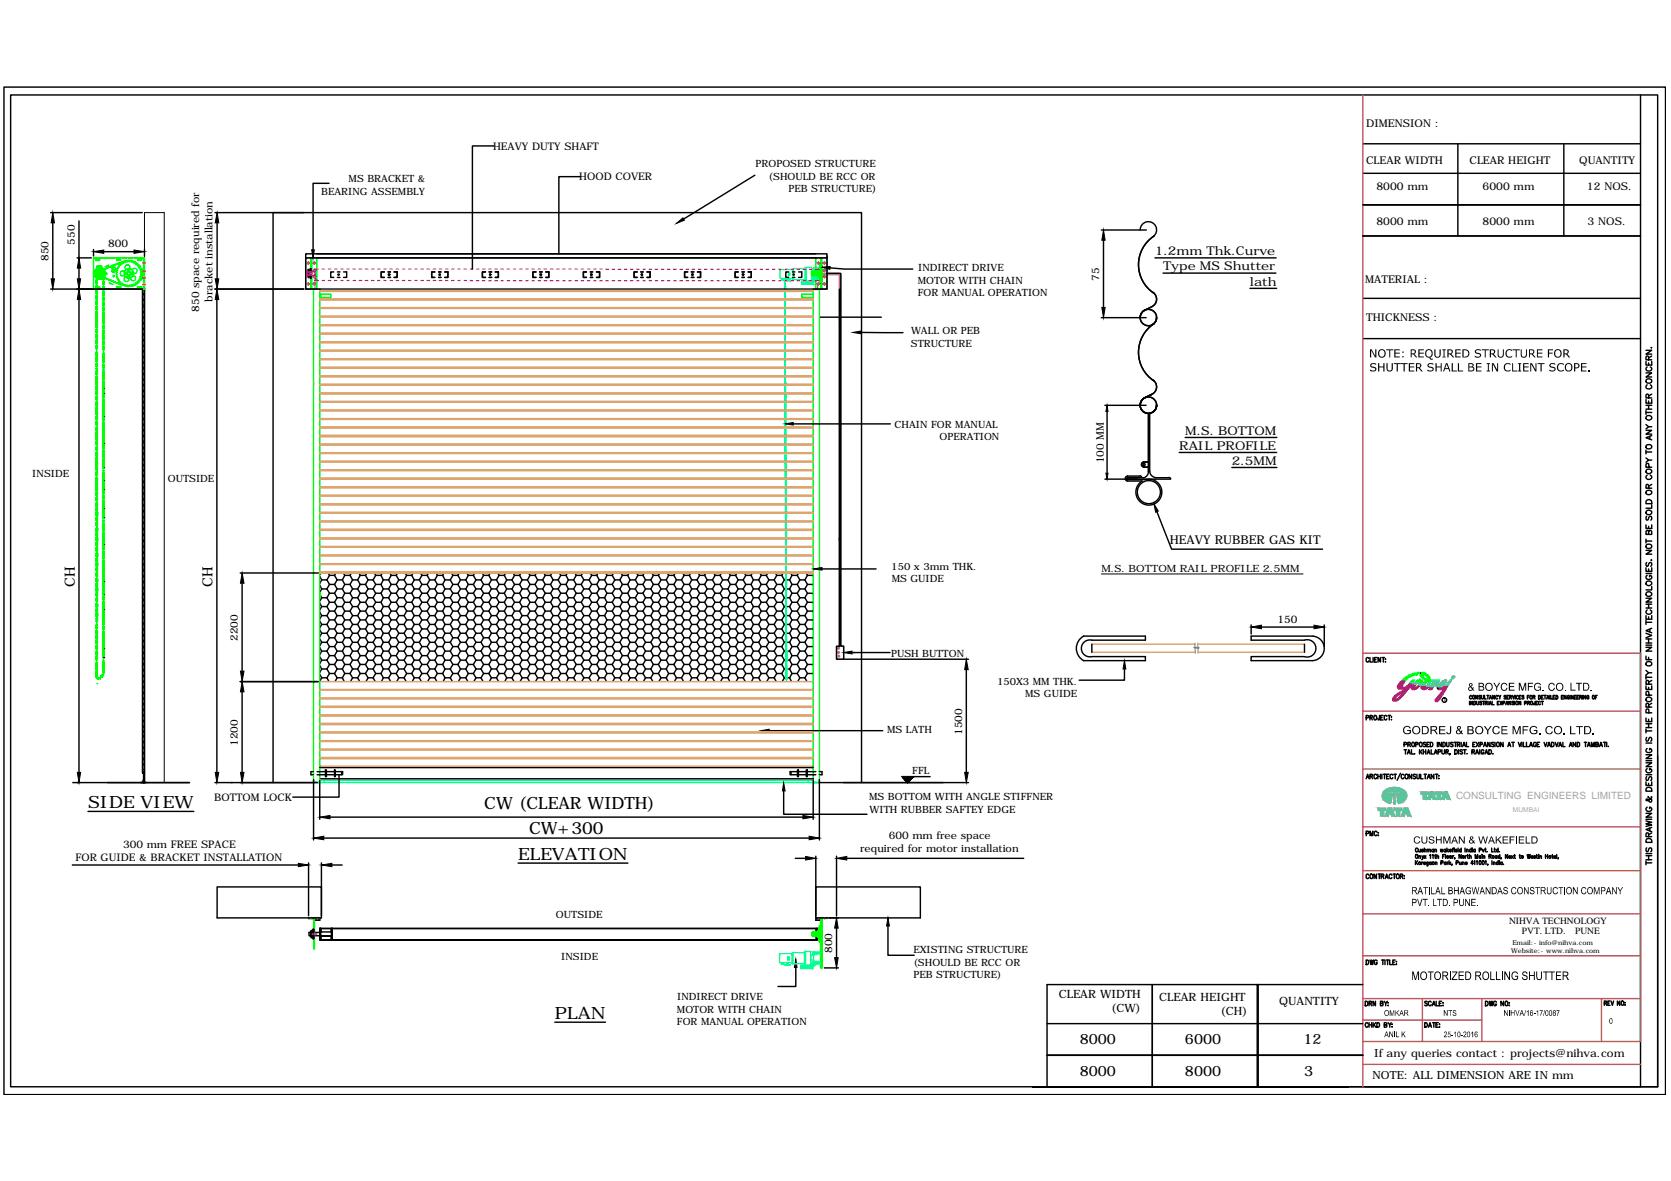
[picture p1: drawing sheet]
<svg xmlns="http://www.w3.org/2000/svg" width="297mm" height="210mm" viewBox="0 0 297 210" stroke-linecap="round" stroke-linejoin="round" font-family="sans-serif">
<defs><g id="words">
<g font-size="3">
<text x="15.6" y="143.6">SIDE VIEW</text>
<text x="86.1" y="143.8">CW (CLEAR WIDTH)</text>
<text x="94.1" y="148.2">CW+300</text>
<text x="92.1" y="152.8">ELEVATION</text>
<text x="98.6" y="181">PLAN</text>
</g>
<g font-size="2.5">
<text x="13.3" y="104.4" transform="rotate(-90 13.3 104.4)">CH</text>
<text x="37.8" y="104.4" transform="rotate(-90 37.8 104.4)">CH</text>
<text x="191.9" y="185.5">8000</text>
<text x="210.6" y="185.5">6000</text>
<text x="231.7" y="185.5">12</text>
<text x="191.9" y="191.2">8000</text>
<text x="210.6" y="191.2">8000</text>
<text x="231.8" y="191.3">3</text>
</g>
<g font-size="2.2">
<text x="205.3" y="45.4">1.2mm Thk.Curve</text>
<text x="206.7" y="48.1">Type MS Shutter</text>
<text x="222.2" y="50.8">lath</text>
<text x="210.7" y="77.3">M.S. BOTTOM</text>
<text x="209.6" y="80">RAIL PROFILE</text>
<text x="219" y="82.6">2.5MM</text>
<text x="207.9" y="96.7">HEAVY RUBBER GAS KIT</text>
</g>
<g font-size="2">
<text x="188.2" y="177.4">CLEAR WIDTH</text>
<text x="197.5" y="179.9">(CW)</text>
<text x="206.1" y="178">CLEAR HEIGHT</text>
<text x="227.4" y="178.6">QUANTITY</text>
<text x="217" y="180.5">(CH)</text>
<text x="244" y="191.8">NOTE: ALL DIMENSION ARE IN mm</text>
<text x="244.2" y="187.8">If any queries contact : projects@nihva.com</text>
</g>
<g font-size="1.9">
<text x="242.9" y="22.5">DIMENSION :</text>
<text x="87.7" y="26.6">HEAVY DUTY SHAFT</text>
<text x="242.9" y="29.1">CLEAR WIDTH</text>
<text x="261.2" y="29.1">CLEAR HEIGHT</text>
<text x="280.7" y="29.1">QUANTITY</text>
<text x="103" y="32.1">HOOD COVER</text>
<text x="244.7" y="33.8">8000 mm</text>
<text x="263.6" y="33.8">6000 mm</text>
<text x="282.1" y="33.8">12 NOS.</text>
<text x="244.7" y="39.9">8000 mm</text>
<text x="263.6" y="39.9">8000 mm</text>
<text x="282.2" y="39.9">3 NOS.</text>
<text x="8.6" y="46.4" transform="rotate(-90 8.6 46.4)">850</text>
<text x="13.3" y="43.5" transform="rotate(-90 13.3 43.5)">550</text>
<text x="19.2" y="43.9">800</text>
<text x="37.8" y="53.6" transform="rotate(-90 37.8 53.6)">bracket installation</text>
<text x="195.4" y="49.9" transform="rotate(-90 195.4 49.9)">75</text>
<text x="242.7" y="50.4">MATERIAL :</text>
<text x="35.4" y="55.4" transform="rotate(-90 35.4 55.4)">850 space required for</text>
<text x="242.9" y="57.1">THICKNESS :</text>
<text x="196.2" y="82.4" transform="rotate(-90 196.2 82.4)">100 MM</text>
<text x="42.3" y="113.9" transform="rotate(-90 42.3 113.9)">2200</text>
<text x="227.1" y="110.6">150</text>
<text x="171" y="130.6" transform="rotate(-90 171 130.6)">1500</text>
<text x="42.3" y="132.6" transform="rotate(-90 42.3 132.6)">1200</text>
<text x="38.1" y="142.4">BOTTOM LOCK</text>
<text x="158" y="149">600 mm free space</text>
<text x="13.4" y="153">FOR GUIDE &amp; BRACKET INSTALLATION</text>
<text x="21.9" y="150.7">300 mm FREE SPACE</text>
<text x="152.9" y="151.4">required for motor installation</text>
<text x="147.9" y="169.4" transform="rotate(-90 147.9 169.4)">800</text>
</g>
<g font-size="1.8">
<text x="134.3" y="29.7">PROPOSED STRUCTURE</text>
<text x="57.1" y="34.6">BEARING ASSEMBLY</text>
<text x="62" y="32.3">MS BRACKET &amp;</text>
<text x="136.6" y="31.9">(SHOULD BE RCC OR</text>
<text x="140.2" y="34.2">PEB STRUCTURE)</text>
<text x="163.1" y="50.4">MOTOR WITH CHAIN</text>
<text x="163.1" y="52.6">FOR MANUAL OPERATION</text>
<text x="163.2" y="48.2">INDIRECT DRIVE</text>
<text x="162" y="59.4">WALL OR PEB</text>
<text x="161.9" y="61.7">STRUCTURE</text>
<text x="159" y="76.1">CHAIN FOR MANUAL</text>
<text x="167" y="78.3">OPERATION</text>
<text x="5.7" y="84.8">INSIDE</text>
<text x="29.8" y="85.7">OUTSIDE</text>
<text x="158.4" y="101.3">150 x 3mm THK.</text>
<text x="195.8" y="101.6">M.S. BOTTOM RAIL PROFILE 2.5MM</text>
<text x="158.5" y="103.5">MS GUIDE</text>
<text x="158.4" y="116.7">PUSH BUTTON</text>
<text x="177.2" y="121.7">150X3 MM THK.</text>
<text x="182.2" y="123.9">MS GUIDE</text>
<text x="157.7" y="130.3">MS LATH</text>
<text x="162.2" y="137.6">FFL</text>
<text x="154.5" y="142.3">MS BOTTOM WITH ANGLE STIFFNER</text>
<text x="154.6" y="144.5">WITH RUBBER SAFTEY EDGE</text>
<text x="98.8" y="163.1">OUTSIDE</text>
<text x="99.8" y="170.5">INSIDE</text>
<text x="162.4" y="169.4">EXISTING STRUCTURE</text>
<text x="162.4" y="171.6">(SHOULD BE RCC OR</text>
<text x="162.4" y="173.9">PEB STRUCTURE)</text>
<text x="120.3" y="180">MOTOR WITH CHAIN</text>
<text x="120.4" y="177.7">INDIRECT DRIVE</text>
<text x="120.3" y="182.2">FOR MANUAL OPERATION</text>
</g>
<text font-size="1.8" fill="#6ea5dd" x="258.8" y="142.1">CONSULTING ENGINEERS LIMITED</text>
<g font-size="1.7">
<text x="268.3" y="164.2">NIHVA TECHNOLOGY</text>
<text x="270.5" y="166">PVT. LTD.</text>
<text x="280" y="166">PUNE</text>
</g>
<text font-size="1.2" fill="#6ea5dd" x="268.9" y="144.3">MUMBAI</text>
<g font-size="1.2">
<text x="268.6" y="169.3">Website:- www.nihva.com</text>
<text x="268.8" y="168">Email:- info@nihva.com</text>
</g>
</g></defs>
<!-- layer: 0 -->
<g fill="none" stroke="#dda56e" stroke-width=".25">
<path d="M56.8 59.4h87.8M56.8 59.2h87.8M56.8 57.9h87.8M56.8 57.7h87.8M56.8 56.3h87.8M56.8 56.2h87.8M56.8 54.8h87.8M56.8 54.7h87.8M56.8 53.3h87.8M56.8 53.2h87.8M56.8 51.8h87.8M56.8 51.6h87.8"/>
<path d="M55.7 68.2h.1M56.8 79.1h87.8M56.8 78.9h87.8M56.8 77.6h87.8M56.8 77.4h87.8M56.8 76.1h87.8M56.8 75.9h87.8M56.8 74.5h87.8M56.8 74.4h87.8M56.8 73h87.8M56.8 72.9h87.8M56.8 71.5h87.8"/>
<path d="M56.8 71.4h87.8M56.8 70h87.8M56.8 69.8h87.8M56.8 68.5h87.8M56.8 68.3h87.8M56.8 67h87.8M56.8 66.8h87.8M56.8 65.4h87.8M56.8 65.3h87.8M56.8 63.9h87.8M56.8 63.8h87.8M56.8 62.4h87.8"/>
<path d="M56.8 62.3h87.8M56.8 60.9h87.8M56.8 60.7h87.8M56.8 98.8h87.8M56.8 98.7h87.8M56.8 97.3h87.8M56.8 97.1h87.8M56.8 95.8h87.8M56.8 95.6h87.8M56.8 94.3h87.8M56.8 94.1h87.8M56.8 92.7h87.8"/>
<path d="M56.8 92.6h87.8M56.8 91.2h87.8M56.8 91.1h87.8M56.8 89.7h87.8M56.8 89.6h87.8M56.8 88.2h87.8M56.8 88h87.8M56.8 86.7h87.8M56.8 86.5h87.8M56.8 85.2h87.8M56.8 85h87.8M56.8 83.6h87.8"/>
<path d="M56.8 83.5h87.8M56.8 82.1h87.8M56.8 82h87.8M56.8 80.6h87.8M56.8 80.5h87.8M56.8 101.8h87.8M56.8 101.7h87.8M56.8 100.3h87.8M56.8 100.2h87.8M194.1 115.9h18.4M194.1 114.5h18.3M212.9 114.5h19"/>
<path d="M213 115.9h18.9M56.8 136.2h87.8M56.8 134.8h87.8M56.8 134.6h87.8M56.8 121.1h87.8M56.8 133.3h87.8M56.8 133.2h87.8M56.8 131.8h87.8M56.8 131.6h87.8M56.8 130.2h87.8M56.8 130.1h87.8M56.8 128.8h87.8"/>
<path d="M56.8 128.6h87.8M56.8 127.2h87.8M56.8 127.1h87.8M56.8 125.7h87.8M56.8 125.5h87.8M56.8 124.2h87.8M56.8 124.1h87.8M56.8 122.7h87.8M56.8 122.5h87.8"/>
</g>
<g fill="none" stroke="#0f0" stroke-width=".25">
<path d="M16.6 51.3h.4M16.6 45.9h.4M17 51h.6l.2 .1-.7 .1zM17 46.3h.6M17.3 47.4l.7 .1zM17.4 47.3v.1zM17.4 48.5h.1M17.4 47.4h.1M17.4 48.8h.1M17.4 51.3h.7M17.4 45.9h.7M17.5 48.6h-.1l.1 .1"/>
<path d="M17.5 48.5v.1M17.5 48.7v.1M17.5 48.6h.1M17.5 49l2.8 1.1 2.1 .8M17.5 48.8l.1 .1M17.5 47.3l.1 .1zM17.5 48.3h.1M17.5 48.8h.1M17.5 48.3a.4 .4 0 0 0 0 .7M17.6 48.4l-.1 .1M17.6 48.9l2.7 1.2 2.1 .7M17.6 48.3a.32 .32 0 0 0 0 .6"/>
<path d="M17.6 48.4h.1M17.6 48.8l.1 .1M17.6 46.3l.1-.2-.6-.1-.1 .2 .1 .1M17.7 48.4h.1M17.7 48.3h.1M17.8 48.4h.1M17.8 47.3v.1zM17.8 48.2h.1M17.8 49h.1M17.8 48.3h.1M17.9 47.4h.1M17.9 48.9h-.1"/>
<path d="M17.9 48.4l.1 .2M17.9 47.3v.1zM17.9 48.4h.1M17.9 48.7v.2h-.1M18 48.8h-.1M18 48.5h.1M18 48.6v.1M18 47.4h.1M18 48.6h.1M18.1 48.1h.1M18.1 49.2h.1M18.1 47.7v-.4h-.9v.4"/>
<path d="M18.4 47.9h.1M18.4 49.3h.1M18.5 51.3h.7M18.5 45.9h.7M18.7 47.8h.1M18.7 49.4h.1M18.7 48.5h.3v.3h-.3M18.9 48.5v.3M19 47.7h.1M19 49.6h.1M19.1 47.2l.2-.1zM19.1 47.2l-.4 .2"/>
<path d="M19.2 47.6h.1M19.2 49.7h.1M19.5 47.4h.1M19.5 50.3l.2 .1h-.1zM19.5 49.8h.1M19.6 51.3h.7M19.6 45.9h.7M19.6 50.4l.5 .1M19.8 47.3h.1M19.8 49.9h.1M20 47.7v.2M20 47.9a.32 .32 0 0 0 0 .5 .32 .32 0 0 0 .5-.2l.4-.2"/>
<path d="M20.1 47.2h.1M20.1 50h.1M20.1 47.7v.2M20.1 47.7l.1-.3-.3-.1-.1 .2 .2 .2M20.2 47.8l.3 .2M20.3 47.5h.1zM20.4 47.1h.1M20.4 50.2h.1M20.4 47.5l.2 .4M20.5 48h.3l.1 .1M20.5 48h.1M20.7 47h.1"/>
<path d="M20.7 50.3h.1M20.7 51.3h.7M20.7 45.9h.7M20.7 46h.7l.1 .2-.7 .1M20.8 48.5h-.2l.2 .3M20.8 51.2h.6M20.8 51h.6M20.8 46l-.1 .2 .1 .1M20.8 50.9l-.1 .1 .1 .1M20.8 48.8l-.1 .3h.2M20.8 48.8h.1M20.8 48.4h.1"/>
<path d="M20.9 48.1h-.2l.1 .3M20.9 49.2l-.1 .3h.2M20.9 49.1v.1M20.9 46.9h.1M20.9 50.4h.1M21 47.7l-.2 .1 .1 .3M21 49.5v.3h.2M21 49.5h.1M21 47.7h.1M21.2 47.4h-.2v.3M21.2 49.8h.1M21.2 49.9l-.1 .1 .1 .2 .2-.1v.2l.1 .1 .2-.1"/>
<path d="M21.2 46.8h.1M21.2 50.4h.1M21.4 47.1h-.2l-.1 .2 .1 .1M21.4 50.9l.1 .1-.1 .1M21.4 50.1h.1M21.4 46.7h.1M21.4 50.5h.1M21.7 46.9l-.3 .1v.1M21.7 50.3h.1M21.7 50.4v.1l.2 .1 .1-.1v.2h.3M21.7 46.6h.1M21.7 50.6h.1"/>
<path d="M21.8 51.3h.7M21.8 45.9h.7M22 46.7h-.3v.2M22 46.5h.1M22 50.7h.1M22 50.5h.1M22 46.7h.1M22.3 46.4h.1M22.3 50.8h.1M22.3 50.6h.1M22.4 50.7l.2 .1 .1-.1M22.4 46.3l-2.1 .8-2.8 1.2"/>
<path d="M22.4 46.4a2.31 2.31 0 0 1 2.8 2.2 2.31 2.31 0 0 1-2.8 2.3M22.4 46.4l-2.1 .7-2.7 1.2M22.4 46.4a2.22 2.22 0 0 1 2.7 2.2 2.22 2.22 0 0 1-2.7 2.2M22.5 48.7l.3 .3M22.6 46.4h.1M22.7 46.5l-.1-.1-.3 .2-.1-.1-.2 .2M22.7 50.9h.1M22.7 46.5l.1-.1 .3 .1 .1-.1h.2v.2M22.8 48.2v.1l.2-.1M22.8 49.1v-.2l.2 .2M22.8 48.2l-.3 .1 .1 .4-.1 .1M22.9 46.3h.1"/>
<path d="M22.9 51.3h.7M22.9 45.9h.7M23 48.2l.3 .1v.2l-.1 .2 .1 .1M23.1 50.9h.1M23.2 46.4h.1M23.3 48.7l-.3 .3M23.4 50.7l-.2 .1-.1-.1-.1 .2h-.2l-.1-.2M23.4 50.8h.1M23.5 46.6l.1-.1 .2 .2M23.5 50.6h-.1M23.5 46.4h.1M23.7 50.7h.1"/>
<path d="M23.8 46.7h.1M23.8 46.7h.3v.2l.3 .1v.1M23.8 50.5l-.1 .2h-.3M23.8 46.6h.1M23.8 50.5h.1M24 50.6h.1M24 51.3h.7M24 45.9h.7M24 46.7h.1M24.2 50.4h.1M24.4 50.1v.2l-.2 .1-.1-.1-.2 .3-.1-.1M24.4 47.1h.1l.2 .2-.1 .1"/>
<path d="M24.4 47.1h.1M24.4 50.1h.1M24.4 46.9h.1M24.5 50.2h.1M24.5 51l.7 .1-.7 .1M24.5 46h.5M24.5 46.3h.5M24.5 46l-.1 .2 .1 .1M24.5 51l-.1 .1 .1 .1M24.6 49.9l.1 .1-.2 .2-.1-.1M24.6 47.4h.1M24.6 47.4h.2v.3l.2 .1-.1 .3h.2l-.1 .3"/>
<path d="M24.6 50.1h.1M24.7 47.2h.1M24.8 49.8h.1M24.8 47.4h.1M24.9 49.2l.1 .3h-.2v.3h-.2M25 49.6h.1M25 47.7h.1M25 48.4l.1 .1-.1 .3M25 48.8h.1M25 48.8l.1 .3h-.2M25 49.3h.1M25 47.9h.1"/>
<path d="M25.1 51.3h.4M25.1 45.9h.4M25.1 46l.1 .2-.1 .1M25.1 49.1h.1M25.1 48.2h.1M25.2 48.8h.1M25.2 48.5h.1M25.2 49.3l.1 .1-.2 .3zM25.3 47.8a2.22 2.22 0 0 1 0 1.6M25.5 45.8h-8.9v5.6h8.9M25.5 45.8h.2v5.6h-.2M25.5 45.8v5.6"/>
<path d="M54.3 45.8h2v5.6h-2zM54.3 51.4h2M55.3 45.8v5.6M55.4 45.8v5.6M56.8 52.3h2v.6h-2M57 52.6h.1M144.4 48.3v.6M144.4 48.2v.3h.2M144.4 48.3v.7zM144.4 48.5h.1M144.4 48.8h.1M144.6 52.3h-2.1v.6h2.1"/>
<path d="M144.6 51.5h.9M144.6 48.8h-.2v.3M145 47.6v-1.8h2v5.6h-2v-1.5M145.4 48.2h-1v.3h.2v-.2h.8M145.4 48.9h-.8v-.1h-.2v.3h1M145.4 48.1v1.1zM145.4 48.6h-1h1M145.4 48h.2v1.2h-.2M145.7 48.4h-1.4v.5h1.4M145.7 47.1l.1 3-.1-1.5v1.3l-.1-.2v-2.2l.1-.1v1.2zM145.8 45.8h.3v5.6h-.3l.2-.1v-5.4zM145.8 47.1v-.1h.2l-.1 1.6"/>
<path d="M145.8 48.4h.3M145.8 48.9h.3M145.9 48.6l.1 1.7h-.2v-.2M145.9 48.6l.1 1.7M146 45.8v5.6M146 47l-.1 1.6M146 49.4h.1M146 49.5h.1M146 47.7h.1M146 47.8h.1M17.2 64.2v.3M18.4 64.5v.3"/>
<path d="M56.8 84.3v-32.9h-1.1v87.7h.3M56.8 84.4v54.2M144.6 84.4v54.7h1.1M144.6 84.3v-32.9h1.1v87.7h-.3M17.2 120l-.1 .1M55.7 139.1h1.1M56.1 139.1h.3M56.6 139.1h.2M144.6 139.1h.2M144.9 139.1h.3M54.8 163.1h2v.2h-2zM54.9 163.3h.1"/>
<path d="M55.8 163.3h.1v5.4h-.1zM144.4 165.8v.5M144.4 165.7v.7zM144.4 165.9h.1M144.4 166.1l.1 .1M144.5 165.6l-.1 .3h.2M144.6 165.9h.1M144.6 166.2l-.2-.1 .1 .3M145 163.1h2v.2h-2zM145.3 165.6h-.8v.3h.1v-.2h.7M145.3 166.3h-.7v-.1h-.1v.2h.8M145.3 165.5h.1v1.1z"/>
<path d="M145.3 166h-.9h.9M145.4 165.5h.1v1.1h-.1M145.6 165.8h-1.3v.5h1.3M145.7 164.6v2.8v-1.4v1.2l-.2-.2v-2l.2-.1v1.1zM145.7 164.6v-.1h.2v3h-.2v-.1M145.7 165.8h.2M145.7 166.3h.2M145.9 163.3h.3v8.7h-.3zM145.9 164.5v3M145.9 165.5v1.1M146.1 163.3v.3M146.1 164v.7"/>
<path d="M146.1 165.1v.7M146.1 166.2v.7M146.1 167.3v.7M146.1 168.4v.7M146.1 169.5v.7M146.1 170.6v.7M146.1 171.7v.3"/>
<circle cx="17.3" cy="49.5" r=".11"/>
<circle cx="17.3" cy="47.8" r=".11"/>
<circle cx="17.4" cy="48.5" r=".02"/>
<circle cx="17.4" cy="48.8" r=".02"/>
<circle cx="17.5" cy="48.3" r=".02"/>
<circle cx="17.7" cy="48.6" r="1.04"/>
<circle cx="17.7" cy="48.6" r=".78"/>
<circle cx="17.7" cy="48.6" r=".11"/>
<circle cx="17.7" cy="48.6" r=".57"/>
<circle cx="17.8" cy="48.2" r=".02"/>
<circle cx="17.8" cy="49" r=".02"/>
<circle cx="18.1" cy="48.1" r=".02"/>
<circle cx="18.1" cy="49.2" r=".02"/>
<circle cx="18.4" cy="47.9" r=".02"/>
<circle cx="18.4" cy="49.3" r=".02"/>
<circle cx="18.7" cy="47.8" r=".02"/>
<circle cx="18.7" cy="49.4" r=".02"/>
<circle cx="18.7" cy="48.6" r=".11"/>
<circle cx="19" cy="47.6" r=".02"/>
<circle cx="19" cy="49.5" r=".02"/>
<circle cx="19.2" cy="47.5" r=".02"/>
<circle cx="19.2" cy="49.7" r=".02"/>
<circle cx="19.5" cy="47.4" r=".02"/>
<circle cx="19.5" cy="49.8" r=".02"/>
<circle cx="19.8" cy="47.3" r=".02"/>
<circle cx="19.8" cy="49.9" r=".02"/>
<circle cx="20" cy="47.5" r=".11"/>
<circle cx="20.1" cy="50" r=".02"/>
<circle cx="20.1" cy="47.2" r=".02"/>
<circle cx="20.2" cy="48.1" r=".11"/>
<circle cx="20.2" cy="49.1" r=".11"/>
<circle cx="20.2" cy="49.1" r=".06"/>
<circle cx="20.2" cy="48.1" r=".06"/>
<circle cx="20.4" cy="47.1" r=".02"/>
<circle cx="20.4" cy="50.1" r=".02"/>
<circle cx="20.7" cy="47" r=".02"/>
<circle cx="20.7" cy="50.3" r=".02"/>
<circle cx="21" cy="46.9" r=".02"/>
<circle cx="21" cy="50.3" r=".02"/>
<circle cx="21.2" cy="50.4" r=".02"/>
<circle cx="21.2" cy="46.8" r=".02"/>
<circle cx="21.5" cy="46.7" r=".02"/>
<circle cx="21.5" cy="50.5" r=".02"/>
<circle cx="21.8" cy="50.6" r=".02"/>
<circle cx="21.8" cy="46.6" r=".02"/>
<circle cx="21.8" cy="48.6" r=".44"/>
<circle cx="22" cy="46.5" r=".02"/>
<circle cx="22" cy="50.7" r=".02"/>
<circle cx="22.3" cy="48.6" r=".11"/>
<circle cx="22.3" cy="46.4" r=".02"/>
<circle cx="22.4" cy="50.8" r=".02"/>
<circle cx="22.5" cy="49.6" r=".44"/>
<circle cx="22.6" cy="46.4" r=".02"/>
<circle cx="22.7" cy="47.5" r=".44"/>
<circle cx="22.7" cy="50.8" r=".02"/>
<circle cx="22.9" cy="48.6" r=".87"/>
<circle cx="22.9" cy="46.3" r=".02"/>
<circle cx="22.9" cy="49.3" r=".11"/>
<circle cx="22.9" cy="47.9" r=".11"/>
<circle cx="22.9" cy="48.6" r=".28"/>
<circle cx="23.1" cy="50.8" r=".02"/>
<circle cx="23.2" cy="46.4" r=".02"/>
<circle cx="23.5" cy="50.8" r=".02"/>
<circle cx="23.5" cy="46.4" r=".02"/>
<circle cx="23.6" cy="48.6" r=".11"/>
<circle cx="23.7" cy="49.5" r=".44"/>
<circle cx="23.8" cy="50.7" r=".02"/>
<circle cx="23.8" cy="46.5" r=".02"/>
<circle cx="23.9" cy="48.1" r=".44"/>
<circle cx="24" cy="50.6" r=".02"/>
<circle cx="24.1" cy="46.7" r=".02"/>
<circle cx="24.3" cy="50.4" r=".02"/>
<circle cx="24.4" cy="46.9" r=".02"/>
<circle cx="24.5" cy="50.2" r=".02"/>
<circle cx="24.6" cy="50" r=".02"/>
<circle cx="24.7" cy="47.2" r=".02"/>
<circle cx="24.9" cy="49.8" r=".02"/>
<circle cx="24.9" cy="47.4" r=".02"/>
<circle cx="25" cy="49.5" r=".02"/>
<circle cx="25" cy="47.7" r=".02"/>
<circle cx="25.1" cy="49.3" r=".02"/>
<circle cx="25.1" cy="47.9" r=".02"/>
<circle cx="25.2" cy="48.2" r=".02"/>
<circle cx="25.2" cy="49.1" r=".02"/>
<circle cx="25.2" cy="48.8" r=".02"/>
<circle cx="25.2" cy="48.5" r=".02"/>
<circle cx="54.8" cy="48.1" r=".15"/>
<circle cx="54.8" cy="50.4" r=".15"/>
<circle cx="54.8" cy="46.7" r=".15"/>
<circle cx="54.8" cy="49.2" r=".15"/>
<circle cx="55.9" cy="50.4" r=".15"/>
<circle cx="55.9" cy="46.7" r=".15"/>
<circle cx="55.9" cy="48.1" r=".15"/>
<circle cx="55.9" cy="49.2" r=".15"/>
<circle cx="145.5" cy="46.7" r=".15"/>
<circle cx="145.5" cy="50.4" r=".15"/>
<circle cx="146.6" cy="48.1" r=".15"/>
<circle cx="146.6" cy="49.2" r=".15"/>
<circle cx="146.6" cy="46.7" r=".15"/>
<circle cx="146.6" cy="50.4" r=".15"/>
</g>
<g fill="none" stroke="#000" stroke-width=".25">
<path d="M.7 15.5h295.4v179h-295.4zM1.9 16.9h292.8v176.3h-292.8zM291.6 16.9v176.3h-103M9 37.8h16.3M9.4 39.6v10M14 39.3v6.5M38.2 37.8h15.8M38.6 39.6v10M58.5 32.6h-2.8v11.8M87.8 25.9h-3.8v21.9M103.2 31.4h-3.9v13.7M134.2 31.1l-12.7 7.8"/>
<path d="M242.3 25.6h49.3M242.3 36.4h49.3M242.3 30.8h49.3M259.2 25.6v16.3M278 25.6v16.3M9 51.4h16.3M13.7 45.8h2.5M14 47.7v1.9M14 53.2v84.1M16.6 44.4v1.1M18.4 44.7h5.4M25.7 44.4v1.1"/>
<path d="M38.2 51.4h15.8M38.6 53.2v84.1M54.3 45.1h92.7v.7h-92.7zM54.7 48.3h.3M54.7 48.9h.3M54.7 48.6h.1M55.1 48.3h.2M55.1 48.9h.2M55.1 47.8h.2v1.7h-.2zM55.1 48.2h-.4v.8h.4M55.1 48h-.3v1.3h.3M55.1 47.9h.2"/>
<path d="M55.1 48.1h.2M55.1 49.1h.2M55.1 49.3h.2M56.3 45.1h88.7M56.8 51.5h.1M59.3 48.3h-.5v1h.5M60 48.3h.4M60 49.3h.4M60.1 48.7h.2v.2h-.2zM61.1 48.3h.5v1h-.5M68.3 48.3h-.5v1h.5M69 48.3h.4"/>
<path d="M69 49.3h.4M69.1 48.7h.1v.2h-.1zM70 48.3h.6v1h-.6M77.3 48.3h-.6v1h.6M78 48.3h.4M78 49.3h.4M78.1 48.7l.2 .1-.2 .1zM79.1 48.3h.5v1h-.5M86.3 48.3h-.5v1h.5M86.9 48.3h.5M86.9 49.3h.5M87.1 48.7l.1 .1v.1z"/>
<path d="M88 48.3h.6v1h-.6M95.3 48.3h-.6v1h.6M95.9 48.3h.5M95.9 49.3h.5M96 48.7h.2v.2h-.2zM97 48.3h.6v1h-.6M104.3 48.3h-.6v1h.6M104.9 48.3h.5M104.9 49.3h.5M105 48.7h.2v.2h-.2zM106 48.3h.6v1h-.6M113.3 48.3h-.6v1h.6"/>
<path d="M113.9 48.3h.4M113.9 49.3h.4M114 48.7l.2 .1-.1 .1zM115 48.3h.6v1h-.6M122.2 48.3h-.5v1h.5M122.9 48.3h.4M122.9 49.3h.4M123 48.7h.2v.2h-.2zM124 48.3h.5v1h-.5M131.2 48.3h-.5v1h.5M131.9 48.3h.4M131.9 49.3h.4"/>
<path d="M132 48.7h.2v.2h-.2zM133 48.3h.5v1h-.5M140.2 48.3h-.5v1h.5M140.9 48.3h.4M140.9 49.3h.4M141 48.7l.2 .1-.1 .1zM142 48.3h.5v1h-.5M145.4 48.3h.6M145.8 56.4h10.9M147 48.6h2.5v66.2h.5v2.4h-1.3v-2.3h.5v-63.5M147 45.5v5.9h-92.7v-5.6M147.6 47.6l2.5 .2h12.1"/>
<path d="M149.2 56.8h.1M153.1 59.1h7.4M195.8 56.5h7.9M195.8 40.9h8M196.2 42.7v11.9M202.6 56.4h.1M202.7 40.9a1.46 1.46 0 0 1 2.1-1.3 1.46 1.46 0 0 1 .2 2.5M203.4 55.2a1.46 1.46 0 0 0 0 2.5 1.46 1.46 0 0 0 2.2-1.3v.1M204.7 54.6l-1.3 .6M204.7 54.5l-1.4 .7M204.8 51.9a1.46 1.46 0 0 1 .8 1.3 1.46 1.46 0 0 1-.8 1.3 1.46 1.46 0 0 0 .2-2.5M205 57.6a1.46 1.46 0 0 0-.2-2.5 1.46 1.46 0 0 0-2.1 1.3 1.46 1.46 0 0 1 2.2-1.2 1.46 1.46 0 0 1 0 2.5"/>
<path d="M205.1 42a6 6 0 0 0 0 10.1M205.1 42a6.1 6.1 0 0 0 0 10.1M205.1 57.5a6.1 6.1 0 0 0 0 10.2M205.3 45.8h21.6M206.7 48.5h20.1M222.2 51.3h4.7M242.3 53h49.3M242.3 41.9h49.3M18.4 69.2h.1M18.4 69.9h.1M18.4 74.1h.1M18.4 78.9h.1"/>
<path d="M18.4 67.5h.1M18.4 72.5h.1M18.4 76.5h.1M18.4 78.1h.1M141 75.3h17.3M196.4 72h7.3M196.8 73.1v11M202.6 72h.1M203.4 70.8a1.46 1.46 0 0 0 0 2.5 1.46 1.46 0 0 0 2.2-1.3M204.1 73.5v10.3M204.5 73.4l-.1 .2v10.1M204.7 70.1l-1.4 .7"/>
<path d="M204.8 67.5a1.46 1.46 0 0 1 .8 1.3 1.46 1.46 0 0 1-.8 1.3 1.46 1.46 0 0 0 .2-2.6M205 73.2a1.46 1.46 0 0 0-.2-2.5 1.46 1.46 0 0 0-2.1 1.3 1.46 1.46 0 0 1 2.2-1.3 1.46 1.46 0 0 1 0 2.6M205.6 72h.1M210.7 77.8h16.3M242.3 60.2h49.3M292.6 76.5h1l-1 .7h1M292.6 71v.7h1v-.7M292.6 66.3h1l-1 .7h1M292.6 64.2v.7h1v-.7M292.6 62.3h1l-1 .6h1M292.6 72h1M292.6 73v.6"/>
<path d="M292.6 80v.7M292.6 75.5l.5 .3M292.6 73.3h1M292.6 72.7h1M292.6 79.2a.52 .52 0 0 1 .7-.2 .52 .52 0 0 1 .3 .6 .5 .5 0 0 1-.7 .2 .5 .5 0 0 1-.3-.6zM292.6 67.5a.52 .52 0 0 1 .7-.2 .52 .52 0 0 1 .3 .6 .52 .52 0 0 1-.7 .2 .52 .52 0 0 1-.3-.6zM292.7 73.9a.52 .52 0 0 1 .6 0 .52 .52 0 0 1 .3 .6 .49 .49 0 0 1-.7 .1 .49 .49 0 0 1-.2-.7zM292.8 68.4a.37 .37 0 0 0-.2 .4 .37 .37 0 0 0 .4 .3h.2a.37 .37 0 0 0 .4-.3 .37 .37 0 0 0-.2-.4M292.8 65.2a.38 .38 0 0 0-.2 .5 .38 .38 0 0 0 .4 .2h.2a.37 .37 0 0 0 .4-.3 .37 .37 0 0 0-.2-.4M293.1 70.7l-.1-.6h-.3l-.1 .6h1M293.1 64l-.1-.6-.3-.1-.1 .7h1M293.1 64.5v.4"/>
<path d="M293.1 71.3v.4M293.1 72v.7M293.3 77.5v.5M293.5 61.8h.1M293.6 77.4l-1 .4 1 .4M293.6 75.8h-.5l-.5 .4M293.6 70l-.5 .4M293.6 63.3l-.5 .3M18.4 83.1h.1M18.4 85.5h.1M18.4 87.1h.1M18.4 90.4h.1"/>
<path d="M18.4 92h.1M18.4 96h.1M18.4 96.8h.1M18.4 81.4v.1M18.4 87.8v.1M18.4 94.4h.1M18.4 99.3v.1M149.2 95.6v.4M196.4 85.2h11.7M200.4 85.2h3.2a2.31 2.31 0 0 1 2.9 2.6 2.31 2.31 0 0 1-3.6 1.6 2.31 2.31 0 0 1 .1-3.9h-2.6M200.4 84.6h2.2M200.4 84.9h2.5"/>
<path d="M200.5 84.9l-.2 .2 .2 .1M200.5 84.6a.44 .44 0 0 0-.5 .5 .44 .44 0 0 0 .5 .4M200.7 84.9h2.6M200.8 84.9l-.3 .2M202.7 84.6l.2 .2M203.4 83h.7M204.1 82.1h-.7a.49 .49 0 0 0-.5 .5 .49 .49 0 0 0 .5 .4h.7M204.1 82.2h-.7a.4 .4 0 0 0-.4 .4 .4 .4 0 0 0 .4 .4M204.2 83.8a1.21 1.21 0 0 1-.9 1.1M204.4 83.7a1.21 1.21 0 0 0 1.2 1.2M205.6 84.9h2.2M205.6 90.9l2.7 6.7h26.8"/>
<path d="M207.8 84.9h.2l.1 .2M209.6 80.4h17.3M219 83.1h8M292.6 97.8h1l-1 .7h1M292.6 93.3v.6h1v-.6M292.6 95.8v.7M292.6 96.2h1M292.6 81.4l.5 .4M292.6 80.3h1M292.6 96.9a.52 .52 0 0 1 .7-.2 .52 .52 0 0 1 .3 .6 .52 .52 0 0 1-.7 .2 .52 .52 0 0 1-.3-.6zM292.6 90.9a.52 .52 0 0 1 .7-.2 .52 .52 0 0 1 .3 .6 .5 .5 0 0 1-.7 .2 .5 .5 0 0 1-.3-.6zM292.6 89a.55 .55 0 0 1 .6-.2 .55 .55 0 0 1 .4 .4v.3h-1z"/>
<path d="M292.6 87.3a.52 .52 0 0 1 .7-.2 .52 .52 0 0 1 .3 .6 .5 .5 0 0 1-.7 .2 .5 .5 0 0 1-.3-.6zM292.7 100l-.1 .2 .1 .5 .2-.1 .3-.6 .4 .1v.3l-.2 .3M292.7 91.8l-.1 .2 .1 .4h.3l.2-.6h.4v.4l-.2 .2M292.7 83.5a.52 .52 0 0 1 .6-.1 .52 .52 0 0 1 .3 .6 .49 .49 0 0 1-.7 .2 .49 .49 0 0 1-.2-.7zM292.8 84.4a.4 .4 0 0 0-.2 .5 .4 .4 0 0 0 .4 .3h.2a.39 .39 0 0 0 .4-.3 .39 .39 0 0 0-.2-.5M293.1 94.5l.2-.2 .3 .2v.5h-1v-.5l.2-.2 .2 .1 .1 .6M293.1 86.8l-.1-.7h-.3l-.1 .7h1M293.1 93.5v.4M293.1 83v-.5l-.4-.1-.1 .6h1M293.6 99.5v.1zM293.6 89.7v.6h-1M293.6 81.8h-.5l-.5 .4"/>
<path d="M293.6 86.1l-.5 .3M18.4 111.4h.1M18.4 115.3h.1M18.4 116.9h.1M18.4 101h.1M18.4 103.4h.1M18.4 105.8h.1M18.4 108.3h.1M18.4 105h.1M18.4 109.9v.1M18.4 113.6v.1M42.7 101.8h13.9"/>
<path d="M43 103.7v15.6M56.8 119.8l.4 .7M56.8 118.3l.4 .6M56.8 116.7l.4 .6M56.8 115.1l.4 .6M56.8 113.5l.4 .7M56.8 111.9l.4 .7M56.8 110.3l.4 .7M56.8 108.8l.4 .6M56.8 107.2l.4 .6M56.8 105.6l.4 .6M56.8 104l.4 .7"/>
<path d="M56.8 102.4l.4 .7M57 101.8l-.2 .3M57.2 103.1h.9M57.2 104.7h.9M57.2 106.2h.9M57.2 107.8h.9M57.2 109.4h.9M57.2 111h.9M57.2 112.6h.9M57.2 114.2h.9M57.2 115.7h.9M57.2 117.3h.9"/>
<path d="M57.2 118.9h.9M57.2 103.1l-.4 .6M57.2 104.7l-.4 .6M57.2 106.2l-.4 .7M57.2 107.8l-.4 .6M57.2 109.4l-.4 .7M57.2 111l-.4 .6M57.2 112.6l-.4 .6M57.2 114.2l-.4 .6M57.2 115.7l-.4 .7M57.2 117.3l-.4 .7M57.2 118.9l-.4 .6"/>
<path d="M58.1 118.9l.5 .8M58.1 117.3l.5 .8M58.1 115.7l.5 .8M58.1 114.2l.5 .7M58.1 112.6l.5 .8M58.1 111l.5 .8M58.1 109.4l.5 .8M58.1 107.8l.5 .8M58.1 106.2l.5 .8M58.1 104.7l.5 .7M58.1 103.1l.5 .8M58.3 101.8l.3 .5"/>
<path d="M58.6 102.3h.9M58.6 103.9h.9M58.6 105.4h.9M58.6 107h.9M58.6 108.6h.9M58.6 110.2h.9M58.6 111.8h.9M58.6 113.4h.9M58.6 114.9h.9M58.6 116.5h.9M58.6 118.1h.9M58.6 119.7h.9"/>
<path d="M58.6 102.3l-.5 .8M58.6 103.9l-.5 .8M58.6 105.4l-.5 .8M58.6 107l-.5 .8M58.6 108.6l-.5 .8M58.6 110.2l-.5 .8M58.6 111.8l-.5 .8M58.6 113.4l-.5 .8M58.6 114.9l-.5 .8M58.6 116.5l-.5 .8M58.6 118.1l-.5 .8M58.6 119.7l-.5 .8"/>
<path d="M59.5 119.7l.4 .8M59.5 118.1l.4 .8M59.5 116.5l.4 .8M59.5 114.9l.4 .8M59.5 113.4l.4 .8M59.5 111.8l.4 .8M59.5 110.2l.4 .8M59.5 108.6l.4 .8M59.5 107l.4 .8M59.5 105.4l.4 .8M59.5 103.9l.4 .8M59.5 102.3l.4 .8"/>
<path d="M59.7 101.8l-.2 .5M59.9 103.1h1M59.9 104.7h1M59.9 106.2h1M59.9 107.8h1M59.9 109.4h1M59.9 111h1M59.9 112.6h1M59.9 114.2h1M59.9 115.7h1M59.9 117.3h1M59.9 118.9h1"/>
<path d="M59.9 103.1l-.4 .8M59.9 104.7l-.4 .7M59.9 106.2l-.4 .8M59.9 107.8l-.4 .8M59.9 109.4l-.4 .8M59.9 111l-.4 .8M59.9 112.6l-.4 .8M59.9 114.2l-.4 .7M59.9 115.7l-.4 .8M59.9 117.3l-.4 .8M59.9 118.9l-.4 .8M60.9 118.9l.4 .8"/>
<path d="M60.9 117.3l.4 .8M60.9 115.7l.4 .8M60.9 114.2l.4 .7M60.9 112.6l.4 .8M60.9 111l.4 .8M60.9 109.4l.4 .8M60.9 107.8l.4 .8M60.9 106.2l.4 .8M60.9 104.7l.4 .7M60.9 103.1l.4 .8M61 101.8l.3 .5M61.3 102.3h.9"/>
<path d="M61.3 103.9h.9M61.3 105.4h.9M61.3 107h.9M61.3 108.6h.9M61.3 110.2h.9M61.3 111.8h.9M61.3 113.4h.9M61.3 114.9h.9M61.3 116.5h.9M61.3 118.1h.9M61.3 119.7h.9M61.3 102.3l-.4 .8"/>
<path d="M61.3 103.9l-.4 .8M61.3 105.4l-.4 .8M61.3 107l-.4 .8M61.3 108.6l-.4 .8M61.3 110.2l-.4 .8M61.3 111.8l-.4 .8M61.3 113.4l-.4 .8M61.3 114.9l-.4 .8M61.3 116.5l-.4 .8M61.3 118.1l-.4 .8M61.3 119.7l-.4 .8M62.2 119.7l.5 .8"/>
<path d="M62.2 118.1l.5 .8M62.2 116.5l.5 .8M62.2 114.9l.5 .8M62.2 113.4l.5 .8M62.2 111.8l.5 .8M62.2 110.2l.5 .8M62.2 108.6l.5 .8M62.2 107l.5 .8M62.2 105.4l.5 .8M62.2 103.9l.5 .8M62.2 102.3l.5 .8M62.5 101.8l-.3 .5"/>
<path d="M62.7 103.1h.9M62.7 104.7h.9M62.7 106.2h.9M62.7 107.8h.9M62.7 109.4h.9M62.7 111h.9M62.7 112.6h.9M62.7 114.2h.9M62.7 115.7h.9M62.7 117.3h.9M62.7 118.9h.9M62.7 103.1l-.5 .8"/>
<path d="M62.7 104.7l-.5 .7M62.7 106.2l-.5 .8M62.7 107.8l-.5 .8M62.7 109.4l-.5 .8M62.7 111l-.5 .8M62.7 112.6l-.5 .8M62.7 114.2l-.5 .7M62.7 115.7l-.5 .8M62.7 117.3l-.5 .8M62.7 118.9l-.5 .8M63.6 118.9l.4 .8M63.6 117.3l.4 .8"/>
<path d="M63.6 115.7l.4 .8M63.6 114.2l.4 .7M63.6 112.6l.4 .8M63.6 111l.4 .8M63.6 109.4l.4 .8M63.6 107.8l.4 .8M63.6 106.2l.4 .8M63.6 104.7l.4 .7M63.6 103.1l.4 .8M63.8 101.8l.2 .5M64 102.3h1M64 103.9h1"/>
<path d="M64 105.4h1M64 107h1M64 108.6h1M64 110.2h1M64 111.8h1M64 113.4h1M64 114.9h1M64 116.5h1M64 118.1h1M64 119.7h1M64 102.3l-.4 .8M64 103.9l-.4 .8"/>
<path d="M64 105.4l-.4 .8M64 107l-.4 .8M64 108.6l-.4 .8M64 110.2l-.4 .8M64 111.8l-.4 .8M64 113.4l-.4 .8M64 114.9l-.4 .8M64 116.5l-.4 .8M64 118.1l-.4 .8M64 119.7l-.4 .8M65 119.7l.4 .8M65 118.1l.4 .8"/>
<path d="M65 116.5l.4 .8M65 114.9l.4 .8M65 113.4l.4 .8M65 111.8l.4 .8M65 110.2l.4 .8M65 108.6l.4 .8M65 107l.4 .8M65 105.4l.4 .8M65 103.9l.4 .8M65 102.3l.4 .8M65.2 101.8l-.2 .5M65.4 103.1h.9"/>
<path d="M65.4 104.7h.9M65.4 106.2h.9M65.4 107.8h.9M65.4 109.4h.9M65.4 111h.9M65.4 112.6h.9M65.4 114.2h.9M65.4 115.7h.9M65.4 117.3h.9M65.4 118.9h.9M65.4 103.1l-.4 .8M65.4 104.7l-.4 .7"/>
<path d="M65.4 106.2l-.4 .8M65.4 107.8l-.4 .8M65.4 109.4l-.4 .8M65.4 111l-.4 .8M65.4 112.6l-.4 .8M65.4 114.2l-.4 .7M65.4 115.7l-.4 .8M65.4 117.3l-.4 .8M65.4 118.9l-.4 .8M66.3 118.9l.5 .8M66.3 117.3l.5 .8M66.3 115.7l.5 .8"/>
<path d="M66.3 114.2l.5 .7M66.3 112.6l.5 .8M66.3 111l.5 .8M66.3 109.4l.5 .8M66.3 107.8l.5 .8M66.3 106.2l.5 .8M66.3 104.7l.5 .7M66.3 103.1l.5 .8M66.5 101.8l.3 .5M66.8 102.3h.9M66.8 103.9h.9M66.8 105.4h.9"/>
<path d="M66.8 107h.9M66.8 108.6h.9M66.8 110.2h.9M66.8 111.8h.9M66.8 113.4h.9M66.8 114.9h.9M66.8 116.5h.9M66.8 118.1h.9M66.8 119.7h.9M66.8 102.3l-.5 .8M66.8 103.9l-.5 .8M66.8 105.4l-.5 .8"/>
<path d="M66.8 107l-.5 .8M66.8 108.6l-.5 .8M66.8 110.2l-.5 .8M66.8 111.8l-.5 .8M66.8 113.4l-.5 .8M66.8 114.9l-.5 .8M66.8 116.5l-.5 .8M66.8 118.1l-.5 .8M66.8 119.7l-.5 .8M67.7 119.7l.4 .8M67.7 118.1l.4 .8M67.7 116.5l.4 .8"/>
<path d="M67.7 114.9l.4 .8M67.7 113.4l.4 .8M67.7 111.8l.4 .8M67.7 110.2l.4 .8M67.7 108.6l.4 .8M67.7 107l.4 .8M67.7 105.4l.4 .8M67.7 103.9l.4 .8M67.7 102.3l.4 .8M68 101.8l-.3 .5M68.1 103.1h1M68.1 104.7h1"/>
<path d="M68.1 106.2h1M68.1 107.8h1M68.1 109.4h1M68.1 111h1M68.1 112.6h1M68.1 114.2h1M68.1 115.7h1M68.1 117.3h1M68.1 118.9h1M68.1 103.1l-.4 .8M68.1 104.7l-.4 .7M68.1 106.2l-.4 .8"/>
<path d="M68.1 107.8l-.4 .8M68.1 109.4l-.4 .8M68.1 111l-.4 .8M68.1 112.6l-.4 .8M68.1 114.2l-.4 .7M68.1 115.7l-.4 .8M68.1 117.3l-.4 .8M68.1 118.9l-.4 .8M69.1 118.9l.4 .8M69.1 117.3l.4 .8M69.1 115.7l.4 .8M69.1 114.2l.4 .7"/>
<path d="M69.1 112.6l.4 .8M69.1 111l.4 .8M69.1 109.4l.4 .8M69.1 107.8l.4 .8M69.1 106.2l.4 .8M69.1 104.7l.4 .7M69.1 103.1l.4 .8M69.3 101.8l.2 .5M69.5 102.3h.9M69.5 103.9h.9M69.5 105.4h.9M69.5 107h.9"/>
<path d="M69.5 108.6h.9M69.5 110.2h.9M69.5 111.8h.9M69.5 113.4h.9M69.5 114.9h.9M69.5 116.5h.9M69.5 118.1h.9M69.5 119.7h.9M69.5 102.3l-.4 .8M69.5 103.9l-.4 .8M69.5 105.4l-.4 .8M69.5 107l-.4 .8"/>
<path d="M69.5 108.6l-.4 .8M69.5 110.2l-.4 .8M69.5 111.8l-.4 .8M69.5 113.4l-.4 .8M69.5 114.9l-.4 .8M69.5 116.5l-.4 .8M69.5 118.1l-.4 .8M69.5 119.7l-.4 .8M70.4 119.7l.5 .8M70.4 118.1l.5 .8M70.4 116.5l.5 .8M70.4 114.9l.5 .8"/>
<path d="M70.4 113.4l.5 .8M70.4 111.8l.5 .8M70.4 110.2l.5 .8M70.4 108.6l.5 .8M70.4 107l.5 .8M70.4 105.4l.5 .8M70.4 103.9l.5 .8M70.4 102.3l.5 .8M70.7 101.8l-.3 .5M70.9 103.1h.9M70.9 104.7h.9M70.9 106.2h.9"/>
<path d="M70.9 107.8h.9M70.9 109.4h.9M70.9 111h.9M70.9 112.6h.9M70.9 114.2h.9M70.9 115.7h.9M70.9 117.3h.9M70.9 118.9h.9M70.9 103.1l-.5 .8M70.9 104.7l-.5 .7M70.9 106.2l-.5 .8M70.9 107.8l-.5 .8"/>
<path d="M70.9 109.4l-.5 .8M70.9 111l-.5 .8M70.9 112.6l-.5 .8M70.9 114.2l-.5 .7M70.9 115.7l-.5 .8M70.9 117.3l-.5 .8M70.9 118.9l-.5 .8M71.8 118.9l.5 .8M71.8 117.3l.5 .8M71.8 115.7l.5 .8M71.8 114.2l.5 .7M71.8 112.6l.5 .8"/>
<path d="M71.8 111l.5 .8M71.8 109.4l.5 .8M71.8 107.8l.5 .8M71.8 106.2l.5 .8M71.8 104.7l.5 .7M71.8 103.1l.5 .8M72 101.8l.3 .5M72.3 102.3h.9M72.3 103.9h.9M72.3 105.4h.9M72.3 107h.9M72.3 108.6h.9"/>
<path d="M72.3 110.2h.9M72.3 111.8h.9M72.3 113.4h.9M72.3 114.9h.9M72.3 116.5h.9M72.3 118.1h.9M72.3 119.7h.9M72.3 102.3l-.5 .8M72.3 103.9l-.5 .8M72.3 105.4l-.5 .8M72.3 107l-.5 .8M72.3 108.6l-.5 .8"/>
<path d="M72.3 110.2l-.5 .8M72.3 111.8l-.5 .8M72.3 113.4l-.5 .8M72.3 114.9l-.5 .8M72.3 116.5l-.5 .8M72.3 118.1l-.5 .8M72.3 119.7l-.5 .8M73.2 119.7l.4 .8M73.2 118.1l.4 .8M73.2 116.5l.4 .8M73.2 114.9l.4 .8M73.2 113.4l.4 .8"/>
<path d="M73.2 111.8l.4 .8M73.2 110.2l.4 .8M73.2 108.6l.4 .8M73.2 107l.4 .8M73.2 105.4l.4 .8M73.2 103.9l.4 .8M73.2 102.3l.4 .8M73.4 101.8l-.2 .5M73.6 103.1h.9M73.6 104.7h.9M73.6 106.2h.9M73.6 107.8h.9"/>
<path d="M73.6 109.4h.9M73.6 111h.9M73.6 112.6h.9M73.6 114.2h.9M73.6 115.7h.9M73.6 117.3h.9M73.6 118.9h.9M73.6 103.1l-.4 .8M73.6 104.7l-.4 .7M73.6 106.2l-.4 .8M73.6 107.8l-.4 .8M73.6 109.4l-.4 .8"/>
<path d="M73.6 111l-.4 .8M73.6 112.6l-.4 .8M73.6 114.2l-.4 .7M73.6 115.7l-.4 .8M73.6 117.3l-.4 .8M73.6 118.9l-.4 .8M74.5 118.9l.5 .8M74.5 117.3l.5 .8M74.5 115.7l.5 .8M74.5 114.2l.5 .7M74.5 112.6l.5 .8M74.5 111l.5 .8"/>
<path d="M74.5 109.4l.5 .8M74.5 107.8l.5 .8M74.5 106.2l.5 .8M74.5 104.7l.5 .7M74.5 103.1l.5 .8M74.7 101.8l.3 .5M75 102.3h.9M75 103.9h.9M75 105.4h.9M75 107h.9M75 108.6h.9M75 110.2h.9"/>
<path d="M75 111.8h.9M75 113.4h.9M75 114.9h.9M75 116.5h.9M75 118.1h.9M75 119.7h.9M75 102.3l-.5 .8M75 103.9l-.5 .8M75 105.4l-.5 .8M75 107l-.5 .8M75 108.6l-.5 .8M75 110.2l-.5 .8"/>
<path d="M75 111.8l-.5 .8M75 113.4l-.5 .8M75 114.9l-.5 .8M75 116.5l-.5 .8M75 118.1l-.5 .8M75 119.7l-.5 .8M75.9 119.7l.5 .8M75.9 118.1l.5 .8M75.9 116.5l.5 .8M75.9 114.9l.5 .8M75.9 113.4l.5 .8M75.9 111.8l.5 .8"/>
<path d="M75.9 110.2l.5 .8M75.9 108.6l.5 .8M75.9 107l.5 .8M75.9 105.4l.5 .8M75.9 103.9l.5 .8M75.9 102.3l.5 .8M76.2 101.8l-.3 .5M76.4 103.1h.9M76.4 104.7h.9M76.4 106.2h.9M76.4 107.8h.9M76.4 109.4h.9"/>
<path d="M76.4 111h.9M76.4 112.6h.9M76.4 114.2h.9M76.4 115.7h.9M76.4 117.3h.9M76.4 118.9h.9M76.4 103.1l-.5 .8M76.4 104.7l-.5 .7M76.4 106.2l-.5 .8M76.4 107.8l-.5 .8M76.4 109.4l-.5 .8M76.4 111l-.5 .8"/>
<path d="M76.4 112.6l-.5 .8M76.4 114.2l-.5 .7M76.4 115.7l-.5 .8M76.4 117.3l-.5 .8M76.4 118.9l-.5 .8M77.3 118.9l.5 .8M77.3 117.3l.5 .8M77.3 115.7l.5 .8M77.3 114.2l.5 .7M77.3 112.6l.5 .8M77.3 111l.5 .8M77.3 109.4l.5 .8"/>
<path d="M77.3 107.8l.5 .8M77.3 106.2l.5 .8M77.3 104.7l.5 .7M77.3 103.1l.5 .8M77.5 101.8l.3 .5M77.8 102.3h.9M77.8 103.9h.9M77.8 105.4h.9M77.8 107h.9M77.8 108.6h.9M77.8 110.2h.9M77.8 111.8h.9"/>
<path d="M77.8 113.4h.9M77.8 114.9h.9M77.8 116.5h.9M77.8 118.1h.9M77.8 119.7h.9M77.8 102.3l-.5 .8M77.8 103.9l-.5 .8M77.8 105.4l-.5 .8M77.8 107l-.5 .8M77.8 108.6l-.5 .8M77.8 110.2l-.5 .8M77.8 111.8l-.5 .8"/>
<path d="M77.8 113.4l-.5 .8M77.8 114.9l-.5 .8M77.8 116.5l-.5 .8M77.8 118.1l-.5 .8M77.8 119.7l-.5 .8M78.7 119.7l.4 .8M78.7 118.1l.4 .8M78.7 116.5l.4 .8M78.7 114.9l.4 .8M78.7 113.4l.4 .8M78.7 111.8l.4 .8M78.7 110.2l.4 .8"/>
<path d="M78.7 108.6l.4 .8M78.7 107l.4 .8M78.7 105.4l.4 .8M78.7 103.9l.4 .8M78.7 102.3l.4 .8M78.9 101.8l-.2 .5M79.1 103.1h.9M79.1 104.7h.9M79.1 106.2h.9M79.1 107.8h.9M79.1 109.4h.9M79.1 111h.9"/>
<path d="M79.1 112.6h.9M79.1 114.2h.9M79.1 115.7h.9M79.1 117.3h.9M79.1 118.9h.9M79.1 103.1l-.4 .8M79.1 104.7l-.4 .7M79.1 106.2l-.4 .8M79.1 107.8l-.4 .8M79.1 109.4l-.4 .8M79.1 111l-.4 .8M79.1 112.6l-.4 .8"/>
<path d="M79.1 114.2l-.4 .7M79.1 115.7l-.4 .8M79.1 117.3l-.4 .8M79.1 118.9l-.4 .8M80 118.9l.5 .8M80 117.3l.5 .8M80 115.7l.5 .8M80 114.2l.5 .7M80 112.6l.5 .8M80 111l.5 .8M80 109.4l.5 .8M80 107.8l.5 .8"/>
<path d="M80 106.2l.5 .8M80 104.7l.5 .7M80 103.1l.5 .8M80.2 101.8l.3 .5M80.5 102.3h.9M80.5 103.9h.9M80.5 105.4h.9M80.5 107h.9M80.5 108.6h.9M80.5 110.2h.9M80.5 111.8h.9M80.5 113.4h.9"/>
<path d="M80.5 114.9h.9M80.5 116.5h.9M80.5 118.1h.9M80.5 119.7h.9M80.5 102.3l-.5 .8M80.5 103.9l-.5 .8M80.5 105.4l-.5 .8M80.5 107l-.5 .8M80.5 108.6l-.5 .8M80.5 110.2l-.5 .8M80.5 111.8l-.5 .8M80.5 113.4l-.5 .8"/>
<path d="M80.5 114.9l-.5 .8M80.5 116.5l-.5 .8M80.5 118.1l-.5 .8M80.5 119.7l-.5 .8M81.4 119.7l.5 .8M81.4 118.1l.5 .8M81.4 116.5l.5 .8M81.4 114.9l.5 .8M81.4 113.4l.5 .8M81.4 111.8l.5 .8M81.4 110.2l.5 .8M81.4 108.6l.5 .8"/>
<path d="M81.4 107l.5 .8M81.4 105.4l.5 .8M81.4 103.9l.5 .8M81.4 102.3l.5 .8M81.6 101.8l-.2 .5M81.9 103.1h.9M81.9 104.7h.9M81.9 106.2h.9M81.9 107.8h.9M81.9 109.4h.9M81.9 111h.9M81.9 112.6h.9"/>
<path d="M81.9 114.2h.9M81.9 115.7h.9M81.9 117.3h.9M81.9 118.9h.9M81.9 103.1l-.5 .8M81.9 104.7l-.5 .7M81.9 106.2l-.5 .8M81.9 107.8l-.5 .8M81.9 109.4l-.5 .8M81.9 111l-.5 .8M81.9 112.6l-.5 .8M81.9 114.2l-.5 .7"/>
<path d="M81.9 115.7l-.5 .8M81.9 117.3l-.5 .8M81.9 118.9l-.5 .8M82.8 118.9l.5 .8M82.8 117.3l.5 .8M82.8 115.7l.5 .8M82.8 114.2l.5 .7M82.8 112.6l.5 .8M82.8 111l.5 .8M82.8 109.4l.5 .8M82.8 107.8l.5 .8M82.8 106.2l.5 .8"/>
<path d="M82.8 104.7l.5 .7M82.8 103.1l.5 .8M83 101.8l.3 .5M83.3 102.3h.8M83.3 103.9h.8M83.3 105.4h.8M83.3 107h.8M83.3 108.6h.8M83.3 110.2h.8M83.3 111.8h.8M83.3 113.4h.8M83.3 114.9h.8"/>
<path d="M83.3 116.5h.8M83.3 118.1h.8M83.3 119.7h.8M83.3 102.3l-.5 .8M83.3 103.9l-.5 .8M83.3 105.4l-.5 .8M83.3 107l-.5 .8M83.3 108.6l-.5 .8M83.3 110.2l-.5 .8M83.3 111.8l-.5 .8M83.3 113.4l-.5 .8M83.3 114.9l-.5 .8"/>
<path d="M83.3 116.5l-.5 .8M83.3 118.1l-.5 .8M83.3 119.7l-.5 .8M84.1 119.7l.5 .8M84.1 118.1l.5 .8M84.1 116.5l.5 .8M84.1 114.9l.5 .8M84.1 113.4l.5 .8M84.1 111.8l.5 .8M84.1 110.2l.5 .8M84.1 108.6l.5 .8M84.1 107l.5 .8"/>
<path d="M84.1 105.4l.5 .8M84.1 103.9l.5 .8M84.1 102.3l.5 .8M84.4 101.8l-.3 .5M84.6 103.1h.9M84.6 104.7h.9M84.6 106.2h.9M84.6 107.8h.9M84.6 109.4h.9M84.6 111h.9M84.6 112.6h.9M84.6 114.2h.9"/>
<path d="M84.6 115.7h.9M84.6 117.3h.9M84.6 118.9h.9M84.6 103.1l-.5 .8M84.6 104.7l-.5 .7M84.6 106.2l-.5 .8M84.6 107.8l-.5 .8M84.6 109.4l-.5 .8M84.6 111l-.5 .8M84.6 112.6l-.5 .8M84.6 114.2l-.5 .7M84.6 115.7l-.5 .8"/>
<path d="M84.6 117.3l-.5 .8M84.6 118.9l-.5 .8M85.5 118.9l.5 .8M85.5 117.3l.5 .8M85.5 115.7l.5 .8M85.5 114.2l.5 .7M85.5 112.6l.5 .8M85.5 111l.5 .8M85.5 109.4l.5 .8M85.5 107.8l.5 .8M85.5 106.2l.5 .8M85.5 104.7l.5 .7"/>
<path d="M85.5 103.1l.5 .8M85.7 101.8l.3 .5M86 102.3h.9M86 103.9h.9M86 105.4h.9M86 107h.9M86 108.6h.9M86 110.2h.9M86 111.8h.9M86 113.4h.9M86 114.9h.9M86 116.5h.9"/>
<path d="M86 118.1h.9M86 119.7h.9M86 102.3l-.5 .8M86 103.9l-.5 .8M86 105.4l-.5 .8M86 107l-.5 .8M86 108.6l-.5 .8M86 110.2l-.5 .8M86 111.8l-.5 .8M86 113.4l-.5 .8M86 114.9l-.5 .8M86 116.5l-.5 .8"/>
<path d="M86 118.1l-.5 .8M86 119.7l-.5 .8M86.9 119.7l.5 .8M86.9 118.1l.5 .8M86.9 116.5l.5 .8M86.9 114.9l.5 .8M86.9 113.4l.5 .8M86.9 111.8l.5 .8M86.9 110.2l.5 .8M86.9 108.6l.5 .8M86.9 107l.5 .8M86.9 105.4l.5 .8"/>
<path d="M86.9 103.9l.5 .8M86.9 102.3l.5 .8M87.2 101.8l-.3 .5M87.4 103.1h.9M87.4 104.7h.9M87.4 106.2h.9M87.4 107.8h.9M87.4 109.4h.9M87.4 111h.9M87.4 112.6h.9M87.4 114.2h.9M87.4 115.7h.9"/>
<path d="M87.4 117.3h.9M87.4 118.9h.9M87.4 103.1l-.5 .8M87.4 104.7l-.5 .7M87.4 106.2l-.5 .8M87.4 107.8l-.5 .8M87.4 109.4l-.5 .8M87.4 111l-.5 .8M87.4 112.6l-.5 .8M87.4 114.2l-.5 .7M87.4 115.7l-.5 .8M87.4 117.3l-.5 .8"/>
<path d="M87.4 118.9l-.5 .8M88.3 118.9l.4 .8M88.3 117.3l.4 .8M88.3 115.7l.4 .8M88.3 114.2l.4 .7M88.3 112.6l.4 .8M88.3 111l.4 .8M88.3 109.4l.4 .8M88.3 107.8l.4 .8M88.3 106.2l.4 .8M88.3 104.7l.4 .7M88.3 103.1l.4 .8"/>
<path d="M88.5 101.8l.2 .5M88.7 102.3h.9M88.7 103.9h.9M88.7 105.4h.9M88.7 107h.9M88.7 108.6h.9M88.7 110.2h.9M88.7 111.8h.9M88.7 113.4h.9M88.7 114.9h.9M88.7 116.5h.9M88.7 118.1h.9"/>
<path d="M88.7 119.7h.9M88.7 102.3l-.4 .8M88.7 103.9l-.4 .8M88.7 105.4l-.4 .8M88.7 107l-.4 .8M88.7 108.6l-.4 .8M88.7 110.2l-.4 .8M88.7 111.8l-.4 .8M88.7 113.4l-.4 .8M88.7 114.9l-.4 .8M88.7 116.5l-.4 .8M88.7 118.1l-.4 .8"/>
<path d="M88.7 119.7l-.4 .8M89.6 119.7l.5 .8M89.6 118.1l.5 .8M89.6 116.5l.5 .8M89.6 114.9l.5 .8M89.6 113.4l.5 .8M89.6 111.8l.5 .8M89.6 110.2l.5 .8M89.6 108.6l.5 .8M89.6 107l.5 .8M89.6 105.4l.5 .8M89.6 103.9l.5 .8"/>
<path d="M89.6 102.3l.5 .8M89.9 101.8l-.3 .5M90.1 103.1h.9M90.1 104.7h.9M90.1 106.2h.9M90.1 107.8h.9M90.1 109.4h.9M90.1 111h.9M90.1 112.6h.9M90.1 114.2h.9M90.1 115.7h.9M90.1 117.3h.9"/>
<path d="M90.1 118.9h.9M90.1 103.1l-.5 .8M90.1 104.7l-.5 .7M90.1 106.2l-.5 .8M90.1 107.8l-.5 .8M90.1 109.4l-.5 .8M90.1 111l-.5 .8M90.1 112.6l-.5 .8M90.1 114.2l-.5 .7M90.1 115.7l-.5 .8M90.1 117.3l-.5 .8M90.1 118.9l-.5 .8"/>
<path d="M91 118.9l.5 .8M91 117.3l.5 .8M91 115.7l.5 .8M91 114.2l.5 .7M91 112.6l.5 .8M91 111l.5 .8M91 109.4l.5 .8M91 107.8l.5 .8M91 106.2l.5 .8M91 104.7l.5 .7M91 103.1l.5 .8M91.2 101.8l.3 .5"/>
<path d="M91.5 102.3h.9M91.5 103.9h.9M91.5 105.4h.9M91.5 107h.9M91.5 108.6h.9M91.5 110.2h.9M91.5 111.8h.9M91.5 113.4h.9M91.5 114.9h.9M91.5 116.5h.9M91.5 118.1h.9M91.5 119.7h.9"/>
<path d="M91.5 102.3l-.5 .8M91.5 103.9l-.5 .8M91.5 105.4l-.5 .8M91.5 107l-.5 .8M91.5 108.6l-.5 .8M91.5 110.2l-.5 .8M91.5 111.8l-.5 .8M91.5 113.4l-.5 .8M91.5 114.9l-.5 .8M91.5 116.5l-.5 .8M91.5 118.1l-.5 .8M91.5 119.7l-.5 .8"/>
<path d="M92.4 119.7l.4 .8M92.4 118.1l.4 .8M92.4 116.5l.4 .8M92.4 114.9l.4 .8M92.4 113.4l.4 .8M92.4 111.8l.4 .8M92.4 110.2l.4 .8M92.4 108.6l.4 .8M92.4 107l.4 .8M92.4 105.4l.4 .8M92.4 103.9l.4 .8M92.4 102.3l.4 .8"/>
<path d="M92.6 101.8l-.2 .5M92.8 103.1h1M92.8 104.7h1M92.8 106.2h1M92.8 107.8h1M92.8 109.4h1M92.8 111h1M92.8 112.6h1M92.8 114.2h1M92.8 115.7h1M92.8 117.3h1M92.8 118.9h1"/>
<path d="M92.8 103.1l-.4 .8M92.8 104.7l-.4 .7M92.8 106.2l-.4 .8M92.8 107.8l-.4 .8M92.8 109.4l-.4 .8M92.8 111l-.4 .8M92.8 112.6l-.4 .8M92.8 114.2l-.4 .7M92.8 115.7l-.4 .8M92.8 117.3l-.4 .8M92.8 118.9l-.4 .8M93.8 118.9l.4 .8"/>
<path d="M93.8 117.3l.4 .8M93.8 115.7l.4 .8M93.8 114.2l.4 .7M93.8 112.6l.4 .8M93.8 111l.4 .8M93.8 109.4l.4 .8M93.8 107.8l.4 .8M93.8 106.2l.4 .8M93.8 104.7l.4 .7M93.8 103.1l.4 .8M93.9 101.8l.3 .5M94.2 102.3h.9"/>
<path d="M94.2 103.9h.9M94.2 105.4h.9M94.2 107h.9M94.2 108.6h.9M94.2 110.2h.9M94.2 111.8h.9M94.2 113.4h.9M94.2 114.9h.9M94.2 116.5h.9M94.2 118.1h.9M94.2 119.7h.9M94.2 102.3l-.4 .8"/>
<path d="M94.2 103.9l-.4 .8M94.2 105.4l-.4 .8M94.2 107l-.4 .8M94.2 108.6l-.4 .8M94.2 110.2l-.4 .8M94.2 111.8l-.4 .8M94.2 113.4l-.4 .8M94.2 114.9l-.4 .8M94.2 116.5l-.4 .8M94.2 118.1l-.4 .8M94.2 119.7l-.4 .8M95.1 119.7l.5 .8"/>
<path d="M95.1 118.1l.5 .8M95.1 116.5l.5 .8M95.1 114.9l.5 .8M95.1 113.4l.5 .8M95.1 111.8l.5 .8M95.1 110.2l.5 .8M95.1 108.6l.5 .8M95.1 107l.5 .8M95.1 105.4l.5 .8M95.1 103.9l.5 .8M95.1 102.3l.5 .8M95.4 101.8l-.3 .5"/>
<path d="M95.6 103.1h.9M95.6 104.7h.9M95.6 106.2h.9M95.6 107.8h.9M95.6 109.4h.9M95.6 111h.9M95.6 112.6h.9M95.6 114.2h.9M95.6 115.7h.9M95.6 117.3h.9M95.6 118.9h.9M95.6 103.1l-.5 .8"/>
<path d="M95.6 104.7l-.5 .7M95.6 106.2l-.5 .8M95.6 107.8l-.5 .8M95.6 109.4l-.5 .8M95.6 111l-.5 .8M95.6 112.6l-.5 .8M95.6 114.2l-.5 .7M95.6 115.7l-.5 .8M95.6 117.3l-.5 .8M95.6 118.9l-.5 .8M96.5 118.9l.4 .8M96.5 117.3l.4 .8"/>
<path d="M96.5 115.7l.4 .8M96.5 114.2l.4 .7M96.5 112.6l.4 .8M96.5 111l.4 .8M96.5 109.4l.4 .8M96.5 107.8l.4 .8M96.5 106.2l.4 .8M96.5 104.7l.4 .7M96.5 103.1l.4 .8M96.7 101.8l.2 .5M96.9 102.3h1M96.9 103.9h1"/>
<path d="M96.9 105.4h1M96.9 107h1M96.9 108.6h1M96.9 110.2h1M96.9 111.8h1M96.9 113.4h1M96.9 114.9h1M96.9 116.5h1M96.9 118.1h1M96.9 119.7h1M96.9 102.3l-.4 .8M96.9 103.9l-.4 .8"/>
<path d="M96.9 105.4l-.4 .8M96.9 107l-.4 .8M96.9 108.6l-.4 .8M96.9 110.2l-.4 .8M96.9 111.8l-.4 .8M96.9 113.4l-.4 .8M96.9 114.9l-.4 .8M96.9 116.5l-.4 .8M96.9 118.1l-.4 .8M96.9 119.7l-.4 .8M97.9 119.7l.4 .8M97.9 118.1l.4 .8"/>
<path d="M97.9 116.5l.4 .8M97.9 114.9l.4 .8M97.9 113.4l.4 .8M97.9 111.8l.4 .8M97.9 110.2l.4 .8M97.9 108.6l.4 .8M97.9 107l.4 .8M97.9 105.4l.4 .8M97.9 103.9l.4 .8M97.9 102.3l.4 .8M98.1 101.8l-.2 .5M98.3 103.1h.9"/>
<path d="M98.3 104.7h.9M98.3 106.2h.9M98.3 107.8h.9M98.3 109.4h.9M98.3 111h.9M98.3 112.6h.9M98.3 114.2h.9M98.3 115.7h.9M98.3 117.3h.9M98.3 118.9h.9M98.3 103.1l-.4 .8M98.3 104.7l-.4 .7"/>
<path d="M98.3 106.2l-.4 .8M98.3 107.8l-.4 .8M98.3 109.4l-.4 .8M98.3 111l-.4 .8M98.3 112.6l-.4 .8M98.3 114.2l-.4 .7M98.3 115.7l-.4 .8M98.3 117.3l-.4 .8M98.3 118.9l-.4 .8M99.2 118.9l.5 .8M99.2 117.3l.5 .8M99.2 115.7l.5 .8"/>
<path d="M99.2 114.2l.5 .7M99.2 112.6l.5 .8M99.2 111l.5 .8M99.2 109.4l.5 .8M99.2 107.8l.5 .8M99.2 106.2l.5 .8M99.2 104.7l.5 .7M99.2 103.1l.5 .8M99.4 101.8l.3 .5M99.7 102.3h.9M99.7 103.9h.9M99.7 105.4h.9"/>
<path d="M99.7 107h.9M99.7 108.6h.9M99.7 110.2h.9M99.7 111.8h.9M99.7 113.4h.9M99.7 114.9h.9M99.7 116.5h.9M99.7 118.1h.9M99.7 119.7h.9M99.7 102.3l-.5 .8M99.7 103.9l-.5 .8M99.7 105.4l-.5 .8"/>
<path d="M99.7 107l-.5 .8M99.7 108.6l-.5 .8M99.7 110.2l-.5 .8M99.7 111.8l-.5 .8M99.7 113.4l-.5 .8M99.7 114.9l-.5 .8M99.7 116.5l-.5 .8M99.7 118.1l-.5 .8M99.7 119.7l-.5 .8M100.6 119.7l.4 .8M100.6 118.1l.4 .8M100.6 116.5l.4 .8"/>
<path d="M100.6 114.9l.4 .8M100.6 113.4l.4 .8M100.6 111.8l.4 .8M100.6 110.2l.4 .8M100.6 108.6l.4 .8M100.6 107l.4 .8M100.6 105.4l.4 .8M100.6 103.9l.4 .8M100.6 102.3l.4 .8M100.9 101.8l-.3 .5M101 103.1h1M101 104.7h1"/>
<path d="M101 106.2h1M101 107.8h1M101 109.4h1M101 111h1M101 112.6h1M101 114.2h1M101 115.7h1M101 117.3h1M101 118.9h1M101 103.1l-.4 .8M101 104.7l-.4 .7M101 106.2l-.4 .8"/>
<path d="M101 107.8l-.4 .8M101 109.4l-.4 .8M101 111l-.4 .8M101 112.6l-.4 .8M101 114.2l-.4 .7M101 115.7l-.4 .8M101 117.3l-.4 .8M101 118.9l-.4 .8M102 118.9l.4 .8M102 117.3l.4 .8M102 115.7l.4 .8M102 114.2l.4 .7"/>
<path d="M102 112.6l.4 .8M102 111l.4 .8M102 109.4l.4 .8M102 107.8l.4 .8M102 106.2l.4 .8M102 104.7l.4 .7M102 103.1l.4 .8M102.2 101.8l.2 .5M102.4 102.3h.9M102.4 103.9h.9M102.4 105.4h.9M102.4 107h.9"/>
<path d="M102.4 108.6h.9M102.4 110.2h.9M102.4 111.8h.9M102.4 113.4h.9M102.4 114.9h.9M102.4 116.5h.9M102.4 118.1h.9M102.4 119.7h.9M102.4 102.3l-.4 .8M102.4 103.9l-.4 .8M102.4 105.4l-.4 .8M102.4 107l-.4 .8"/>
<path d="M102.4 108.6l-.4 .8M102.4 110.2l-.4 .8M102.4 111.8l-.4 .8M102.4 113.4l-.4 .8M102.4 114.9l-.4 .8M102.4 116.5l-.4 .8M102.4 118.1l-.4 .8M102.4 119.7l-.4 .8M103.3 119.7l.5 .8M103.3 118.1l.5 .8M103.3 116.5l.5 .8M103.3 114.9l.5 .8"/>
<path d="M103.3 113.4l.5 .8M103.3 111.8l.5 .8M103.3 110.2l.5 .8M103.3 108.6l.5 .8M103.3 107l.5 .8M103.3 105.4l.5 .8M103.3 103.9l.5 .8M103.3 102.3l.5 .8M103.6 101.8l-.3 .5M103.8 103.1h.9M103.8 104.7h.9M103.8 106.2h.9"/>
<path d="M103.8 107.8h.9M103.8 109.4h.9M103.8 111h.9M103.8 112.6h.9M103.8 114.2h.9M103.8 115.7h.9M103.8 117.3h.9M103.8 118.9h.9M103.8 103.1l-.5 .8M103.8 104.7l-.5 .7M103.8 106.2l-.5 .8M103.8 107.8l-.5 .8"/>
<path d="M103.8 109.4l-.5 .8M103.8 111l-.5 .8M103.8 112.6l-.5 .8M103.8 114.2l-.5 .7M103.8 115.7l-.5 .8M103.8 117.3l-.5 .8M103.8 118.9l-.5 .8M104.7 118.9l.5 .8M104.7 117.3l.5 .8M104.7 115.7l.5 .8M104.7 114.2l.5 .7M104.7 112.6l.5 .8"/>
<path d="M104.7 111l.5 .8M104.7 109.4l.5 .8M104.7 107.8l.5 .8M104.7 106.2l.5 .8M104.7 104.7l.5 .7M104.7 103.1l.5 .8M104.9 101.8l.3 .5M105.2 102.3h.9M105.2 103.9h.9M105.2 105.4h.9M105.2 107h.9M105.2 108.6h.9"/>
<path d="M105.2 110.2h.9M105.2 111.8h.9M105.2 113.4h.9M105.2 114.9h.9M105.2 116.5h.9M105.2 118.1h.9M105.2 119.7h.9M105.2 102.3l-.5 .8M105.2 103.9l-.5 .8M105.2 105.4l-.5 .8M105.2 107l-.5 .8M105.2 108.6l-.5 .8"/>
<path d="M105.2 110.2l-.5 .8M105.2 111.8l-.5 .8M105.2 113.4l-.5 .8M105.2 114.9l-.5 .8M105.2 116.5l-.5 .8M105.2 118.1l-.5 .8M105.2 119.7l-.5 .8M106.1 119.7l.4 .8M106.1 118.1l.4 .8M106.1 116.5l.4 .8M106.1 114.9l.4 .8M106.1 113.4l.4 .8"/>
<path d="M106.1 111.8l.4 .8M106.1 110.2l.4 .8M106.1 108.6l.4 .8M106.1 107l.4 .8M106.1 105.4l.4 .8M106.1 103.9l.4 .8M106.1 102.3l.4 .8M106.3 101.8l-.2 .5M106.5 103.1h1M106.5 104.7h1M106.5 106.2h1M106.5 107.8h1"/>
<path d="M106.5 109.4h1M106.5 111h1M106.5 112.6h1M106.5 114.2h1M106.5 115.7h1M106.5 117.3h1M106.5 118.9h1M106.5 103.1l-.4 .8M106.5 104.7l-.4 .7M106.5 106.2l-.4 .8M106.5 107.8l-.4 .8M106.5 109.4l-.4 .8"/>
<path d="M106.5 111l-.4 .8M106.5 112.6l-.4 .8M106.5 114.2l-.4 .7M106.5 115.7l-.4 .8M106.5 117.3l-.4 .8M106.5 118.9l-.4 .8M107.5 118.9l.4 .8M107.5 117.3l.4 .8M107.5 115.7l.4 .8M107.5 114.2l.4 .7M107.5 112.6l.4 .8M107.5 111l.4 .8"/>
<path d="M107.5 109.4l.4 .8M107.5 107.8l.4 .8M107.5 106.2l.4 .8M107.5 104.7l.4 .7M107.5 103.1l.4 .8M107.6 101.8l.3 .5M107.9 102.3h.9M107.9 103.9h.9M107.9 105.4h.9M107.9 107h.9M107.9 108.6h.9M107.9 110.2h.9"/>
<path d="M107.9 111.8h.9M107.9 113.4h.9M107.9 114.9h.9M107.9 116.5h.9M107.9 118.1h.9M107.9 119.7h.9M107.9 102.3l-.4 .8M107.9 103.9l-.4 .8M107.9 105.4l-.4 .8M107.9 107l-.4 .8M107.9 108.6l-.4 .8M107.9 110.2l-.4 .8"/>
<path d="M107.9 111.8l-.4 .8M107.9 113.4l-.4 .8M107.9 114.9l-.4 .8M107.9 116.5l-.4 .8M107.9 118.1l-.4 .8M107.9 119.7l-.4 .8M108.8 119.7l.5 .8M108.8 118.1l.5 .8M108.8 116.5l.5 .8M108.8 114.9l.5 .8M108.8 113.4l.5 .8M108.8 111.8l.5 .8"/>
<path d="M108.8 110.2l.5 .8M108.8 108.6l.5 .8M108.8 107l.5 .8M108.8 105.4l.5 .8M108.8 103.9l.5 .8M108.8 102.3l.5 .8M109.1 101.8l-.3 .5M109.3 103.1h.9M109.3 104.7h.9M109.3 106.2h.9M109.3 107.8h.9M109.3 109.4h.9"/>
<path d="M109.3 111h.9M109.3 112.6h.9M109.3 114.2h.9M109.3 115.7h.9M109.3 117.3h.9M109.3 118.9h.9M109.3 103.1l-.5 .8M109.3 104.7l-.5 .7M109.3 106.2l-.5 .8M109.3 107.8l-.5 .8M109.3 109.4l-.5 .8M109.3 111l-.5 .8"/>
<path d="M109.3 112.6l-.5 .8M109.3 114.2l-.5 .7M109.3 115.7l-.5 .8M109.3 117.3l-.5 .8M109.3 118.9l-.5 .8M110.2 118.9l.4 .8M110.2 117.3l.4 .8M110.2 115.7l.4 .8M110.2 114.2l.4 .7M110.2 112.6l.4 .8M110.2 111l.4 .8M110.2 109.4l.4 .8"/>
<path d="M110.2 107.8l.4 .8M110.2 106.2l.4 .8M110.2 104.7l.4 .7M110.2 103.1l.4 .8M110.4 101.8l.2 .5M110.6 102.3h1M110.6 103.9h1M110.6 105.4h1M110.6 107h1M110.6 108.6h1M110.6 110.2h1M110.6 111.8h1"/>
<path d="M110.6 113.4h1M110.6 114.9h1M110.6 116.5h1M110.6 118.1h1M110.6 119.7h1M110.6 102.3l-.4 .8M110.6 103.9l-.4 .8M110.6 105.4l-.4 .8M110.6 107l-.4 .8M110.6 108.6l-.4 .8M110.6 110.2l-.4 .8M110.6 111.8l-.4 .8"/>
<path d="M110.6 113.4l-.4 .8M110.6 114.9l-.4 .8M110.6 116.5l-.4 .8M110.6 118.1l-.4 .8M110.6 119.7l-.4 .8M111.6 119.7l.4 .8M111.6 118.1l.4 .8M111.6 116.5l.4 .8M111.6 114.9l.4 .8M111.6 113.4l.4 .8M111.6 111.8l.4 .8M111.6 110.2l.4 .8"/>
<path d="M111.6 108.6l.4 .8M111.6 107l.4 .8M111.6 105.4l.4 .8M111.6 103.9l.4 .8M111.6 102.3l.4 .8M111.8 101.8l-.2 .5M112 103.1h.9M112 104.7h.9M112 106.2h.9M112 107.8h.9M112 109.4h.9M112 111h.9"/>
<path d="M112 112.6h.9M112 114.2h.9M112 115.7h.9M112 117.3h.9M112 118.9h.9M112 103.1l-.4 .8M112 104.7l-.4 .7M112 106.2l-.4 .8M112 107.8l-.4 .8M112 109.4l-.4 .8M112 111l-.4 .8M112 112.6l-.4 .8"/>
<path d="M112 114.2l-.4 .7M112 115.7l-.4 .8M112 117.3l-.4 .8M112 118.9l-.4 .8M112.9 118.9l.5 .8M112.9 117.3l.5 .8M112.9 115.7l.5 .8M112.9 114.2l.5 .7M112.9 112.6l.5 .8M112.9 111l.5 .8M112.9 109.4l.5 .8M112.9 107.8l.5 .8"/>
<path d="M112.9 106.2l.5 .8M112.9 104.7l.5 .7M112.9 103.1l.5 .8M113.1 101.8l.3 .5M113.4 102.3h.9M113.4 103.9h.9M113.4 105.4h.9M113.4 107h.9M113.4 108.6h.9M113.4 110.2h.9M113.4 111.8h.9M113.4 113.4h.9"/>
<path d="M113.4 114.9h.9M113.4 116.5h.9M113.4 118.1h.9M113.4 119.7h.9M113.4 102.3l-.5 .8M113.4 103.9l-.5 .8M113.4 105.4l-.5 .8M113.4 107l-.5 .8M113.4 108.6l-.5 .8M113.4 110.2l-.5 .8M113.4 111.8l-.5 .8M113.4 113.4l-.5 .8"/>
<path d="M113.4 114.9l-.5 .8M113.4 116.5l-.5 .8M113.4 118.1l-.5 .8M113.4 119.7l-.5 .8M114.3 119.7l.5 .8M114.3 118.1l.5 .8M114.3 116.5l.5 .8M114.3 114.9l.5 .8M114.3 113.4l.5 .8M114.3 111.8l.5 .8M114.3 110.2l.5 .8M114.3 108.6l.5 .8"/>
<path d="M114.3 107l.5 .8M114.3 105.4l.5 .8M114.3 103.9l.5 .8M114.3 102.3l.5 .8M114.5 101.8l-.2 .5M114.8 103.1h.9M114.8 104.7h.9M114.8 106.2h.9M114.8 107.8h.9M114.8 109.4h.9M114.8 111h.9M114.8 112.6h.9"/>
<path d="M114.8 114.2h.9M114.8 115.7h.9M114.8 117.3h.9M114.8 118.9h.9M114.8 103.1l-.5 .8M114.8 104.7l-.5 .7M114.8 106.2l-.5 .8M114.8 107.8l-.5 .8M114.8 109.4l-.5 .8M114.8 111l-.5 .8M114.8 112.6l-.5 .8M114.8 114.2l-.5 .7"/>
<path d="M114.8 115.7l-.5 .8M114.8 117.3l-.5 .8M114.8 118.9l-.5 .8M115.7 118.9l.4 .8M115.7 117.3l.4 .8M115.7 115.7l.4 .8M115.7 114.2l.4 .7M115.7 112.6l.4 .8M115.7 111l.4 .8M115.7 109.4l.4 .8M115.7 107.8l.4 .8M115.7 106.2l.4 .8"/>
<path d="M115.7 104.7l.4 .7M115.7 103.1l.4 .8M115.9 101.8l.2 .5M116.1 102.3h.9M116.1 103.9h.9M116.1 105.4h.9M116.1 107h.9M116.1 108.6h.9M116.1 110.2h.9M116.1 111.8h.9M116.1 113.4h.9M116.1 114.9h.9"/>
<path d="M116.1 116.5h.9M116.1 118.1h.9M116.1 119.7h.9M116.1 102.3l-.4 .8M116.1 103.9l-.4 .8M116.1 105.4l-.4 .8M116.1 107l-.4 .8M116.1 108.6l-.4 .8M116.1 110.2l-.4 .8M116.1 111.8l-.4 .8M116.1 113.4l-.4 .8M116.1 114.9l-.4 .8"/>
<path d="M116.1 116.5l-.4 .8M116.1 118.1l-.4 .8M116.1 119.7l-.4 .8M117 119.7l.5 .8M117 118.1l.5 .8M117 116.5l.5 .8M117 114.9l.5 .8M117 113.4l.5 .8M117 111.8l.5 .8M117 110.2l.5 .8M117 108.6l.5 .8M117 107l.5 .8"/>
<path d="M117 105.4l.5 .8M117 103.9l.5 .8M117 102.3l.5 .8M117.3 101.8l-.3 .5M117.5 103.1h.9M117.5 104.7h.9M117.5 106.2h.9M117.5 107.8h.9M117.5 109.4h.9M117.5 111h.9M117.5 112.6h.9M117.5 114.2h.9"/>
<path d="M117.5 115.7h.9M117.5 117.3h.9M117.5 118.9h.9M117.5 103.1l-.5 .8M117.5 104.7l-.5 .7M117.5 106.2l-.5 .8M117.5 107.8l-.5 .8M117.5 109.4l-.5 .8M117.5 111l-.5 .8M117.5 112.6l-.5 .8M117.5 114.2l-.5 .7M117.5 115.7l-.5 .8"/>
<path d="M117.5 117.3l-.5 .8M117.5 118.9l-.5 .8M118.4 118.9l.5 .8M118.4 117.3l.5 .8M118.4 115.7l.5 .8M118.4 114.2l.5 .7M118.4 112.6l.5 .8M118.4 111l.5 .8M118.4 109.4l.5 .8M118.4 107.8l.5 .8M118.4 106.2l.5 .8M118.4 104.7l.5 .7"/>
<path d="M118.4 103.1l.5 .8M118.6 101.8l.3 .5M118.9 102.3h.9M118.9 103.9h.9M118.9 105.4h.9M118.9 107h.9M118.9 108.6h.9M118.9 110.2h.9M118.9 111.8h.9M118.9 113.4h.9M118.9 114.9h.9M118.9 116.5h.9"/>
<path d="M118.9 118.1h.9M118.9 119.7h.9M118.9 102.3l-.5 .8M118.9 103.9l-.5 .8M118.9 105.4l-.5 .8M118.9 107l-.5 .8M118.9 108.6l-.5 .8M118.9 110.2l-.5 .8M118.9 111.8l-.5 .8M118.9 113.4l-.5 .8M118.9 114.9l-.5 .8M118.9 116.5l-.5 .8"/>
<path d="M118.9 118.1l-.5 .8M118.9 119.7l-.5 .8M119.8 119.7l.5 .8M119.8 118.1l.5 .8M119.8 116.5l.5 .8M119.8 114.9l.5 .8M119.8 113.4l.5 .8M119.8 111.8l.5 .8M119.8 110.2l.5 .8M119.8 108.6l.5 .8M119.8 107l.5 .8M119.8 105.4l.5 .8"/>
<path d="M119.8 103.9l.5 .8M119.8 102.3l.5 .8M120 101.8l-.2 .5M120.3 103.1h.8M120.3 104.7h.8M120.3 106.2h.8M120.3 107.8h.8M120.3 109.4h.8M120.3 111h.8M120.3 112.6h.8M120.3 114.2h.8M120.3 115.7h.8"/>
<path d="M120.3 117.3h.8M120.3 118.9h.8M120.3 103.1l-.5 .8M120.3 104.7l-.5 .7M120.3 106.2l-.5 .8M120.3 107.8l-.5 .8M120.3 109.4l-.5 .8M120.3 111l-.5 .8M120.3 112.6l-.5 .8M120.3 114.2l-.5 .7M120.3 115.7l-.5 .8M120.3 117.3l-.5 .8"/>
<path d="M120.3 118.9l-.5 .8M121.1 118.9l.5 .8M121.1 117.3l.5 .8M121.1 115.7l.5 .8M121.1 114.2l.5 .7M121.1 112.6l.5 .8M121.1 111l.5 .8M121.1 109.4l.5 .8M121.1 107.8l.5 .8M121.1 106.2l.5 .8M121.1 104.7l.5 .7M121.1 103.1l.5 .8"/>
<path d="M121.4 101.8l.2 .5M121.6 102.3h.9M121.6 103.9h.9M121.6 105.4h.9M121.6 107h.9M121.6 108.6h.9M121.6 110.2h.9M121.6 111.8h.9M121.6 113.4h.9M121.6 114.9h.9M121.6 116.5h.9M121.6 118.1h.9"/>
<path d="M121.6 119.7h.9M121.6 102.3l-.5 .8M121.6 103.9l-.5 .8M121.6 105.4l-.5 .8M121.6 107l-.5 .8M121.6 108.6l-.5 .8M121.6 110.2l-.5 .8M121.6 111.8l-.5 .8M121.6 113.4l-.5 .8M121.6 114.9l-.5 .8M121.6 116.5l-.5 .8M121.6 118.1l-.5 .8"/>
<path d="M121.6 119.7l-.5 .8M122.5 119.7l.5 .8M122.5 118.1l.5 .8M122.5 116.5l.5 .8M122.5 114.9l.5 .8M122.5 113.4l.5 .8M122.5 111.8l.5 .8M122.5 110.2l.5 .8M122.5 108.6l.5 .8M122.5 107l.5 .8M122.5 105.4l.5 .8M122.5 103.9l.5 .8"/>
<path d="M122.5 102.3l.5 .8M122.8 101.8l-.3 .5M123 103.1h.9M123 104.7h.9M123 106.2h.9M123 107.8h.9M123 109.4h.9M123 111h.9M123 112.6h.9M123 114.2h.9M123 115.7h.9M123 117.3h.9"/>
<path d="M123 118.9h.9M123 103.1l-.5 .8M123 104.7l-.5 .7M123 106.2l-.5 .8M123 107.8l-.5 .8M123 109.4l-.5 .8M123 111l-.5 .8M123 112.6l-.5 .8M123 114.2l-.5 .7M123 115.7l-.5 .8M123 117.3l-.5 .8M123 118.9l-.5 .8"/>
<path d="M123.9 118.9l.5 .8M123.9 117.3l.5 .8M123.9 115.7l.5 .8M123.9 114.2l.5 .7M123.9 112.6l.5 .8M123.9 111l.5 .8M123.9 109.4l.5 .8M123.9 107.8l.5 .8M123.9 106.2l.5 .8M123.9 104.7l.5 .7M123.9 103.1l.5 .8M124.1 101.8l.3 .5"/>
<path d="M124.4 102.3h.9M124.4 103.9h.9M124.4 105.4h.9M124.4 107h.9M124.4 108.6h.9M124.4 110.2h.9M124.4 111.8h.9M124.4 113.4h.9M124.4 114.9h.9M124.4 116.5h.9M124.4 118.1h.9M124.4 119.7h.9"/>
<path d="M124.4 102.3l-.5 .8M124.4 103.9l-.5 .8M124.4 105.4l-.5 .8M124.4 107l-.5 .8M124.4 108.6l-.5 .8M124.4 110.2l-.5 .8M124.4 111.8l-.5 .8M124.4 113.4l-.5 .8M124.4 114.9l-.5 .8M124.4 116.5l-.5 .8M124.4 118.1l-.5 .8M124.4 119.7l-.5 .8"/>
<path d="M125.3 119.7l.4 .8M125.3 118.1l.4 .8M125.3 116.5l.4 .8M125.3 114.9l.4 .8M125.3 113.4l.4 .8M125.3 111.8l.4 .8M125.3 110.2l.4 .8M125.3 108.6l.4 .8M125.3 107l.4 .8M125.3 105.4l.4 .8M125.3 103.9l.4 .8M125.3 102.3l.4 .8"/>
<path d="M125.5 101.8l-.2 .5M125.7 103.1h.9M125.7 104.7h.9M125.7 106.2h.9M125.7 107.8h.9M125.7 109.4h.9M125.7 111h.9M125.7 112.6h.9M125.7 114.2h.9M125.7 115.7h.9M125.7 117.3h.9M125.7 118.9h.9"/>
<path d="M125.7 103.1l-.4 .8M125.7 104.7l-.4 .7M125.7 106.2l-.4 .8M125.7 107.8l-.4 .8M125.7 109.4l-.4 .8M125.7 111l-.4 .8M125.7 112.6l-.4 .8M125.7 114.2l-.4 .7M125.7 115.7l-.4 .8M125.7 117.3l-.4 .8M125.7 118.9l-.4 .8M126.6 118.9l.5 .8"/>
<path d="M126.6 117.3l.5 .8M126.6 115.7l.5 .8M126.6 114.2l.5 .7M126.6 112.6l.5 .8M126.6 111l.5 .8M126.6 109.4l.5 .8M126.6 107.8l.5 .8M126.6 106.2l.5 .8M126.6 104.7l.5 .7M126.6 103.1l.5 .8M126.9 101.8l.2 .5M127.1 102.3h.9"/>
<path d="M127.1 103.9h.9M127.1 105.4h.9M127.1 107h.9M127.1 108.6h.9M127.1 110.2h.9M127.1 111.8h.9M127.1 113.4h.9M127.1 114.9h.9M127.1 116.5h.9M127.1 118.1h.9M127.1 119.7h.9M127.1 102.3l-.5 .8"/>
<path d="M127.1 103.9l-.5 .8M127.1 105.4l-.5 .8M127.1 107l-.5 .8M127.1 108.6l-.5 .8M127.1 110.2l-.5 .8M127.1 111.8l-.5 .8M127.1 113.4l-.5 .8M127.1 114.9l-.5 .8M127.1 116.5l-.5 .8M127.1 118.1l-.5 .8M127.1 119.7l-.5 .8M128 119.7l.5 .8"/>
<path d="M128 118.1l.5 .8M128 116.5l.5 .8M128 114.9l.5 .8M128 113.4l.5 .8M128 111.8l.5 .8M128 110.2l.5 .8M128 108.6l.5 .8M128 107l.5 .8M128 105.4l.5 .8M128 103.9l.5 .8M128 102.3l.5 .8M128.3 101.8l-.3 .5"/>
<path d="M128.5 103.1h.9M128.5 104.7h.9M128.5 106.2h.9M128.5 107.8h.9M128.5 109.4h.9M128.5 111h.9M128.5 112.6h.9M128.5 114.2h.9M128.5 115.7h.9M128.5 117.3h.9M128.5 118.9h.9M128.5 103.1l-.5 .8"/>
<path d="M128.5 104.7l-.5 .7M128.5 106.2l-.5 .8M128.5 107.8l-.5 .8M128.5 109.4l-.5 .8M128.5 111l-.5 .8M128.5 112.6l-.5 .8M128.5 114.2l-.5 .7M128.5 115.7l-.5 .8M128.5 117.3l-.5 .8M128.5 118.9l-.5 .8M129.4 118.9l.4 .8M129.4 117.3l.4 .8"/>
<path d="M129.4 115.7l.4 .8M129.4 114.2l.4 .7M129.4 112.6l.4 .8M129.4 111l.4 .8M129.4 109.4l.4 .8M129.4 107.8l.4 .8M129.4 106.2l.4 .8M129.4 104.7l.4 .7M129.4 103.1l.4 .8M129.6 101.8l.2 .5M129.8 102.3h1M129.8 103.9h1"/>
<path d="M129.8 105.4h1M129.8 107h1M129.8 108.6h1M129.8 110.2h1M129.8 111.8h1M129.8 113.4h1M129.8 114.9h1M129.8 116.5h1M129.8 118.1h1M129.8 119.7h1M129.8 102.3l-.4 .8M129.8 103.9l-.4 .8"/>
<path d="M129.8 105.4l-.4 .8M129.8 107l-.4 .8M129.8 108.6l-.4 .8M129.8 110.2l-.4 .8M129.8 111.8l-.4 .8M129.8 113.4l-.4 .8M129.8 114.9l-.4 .8M129.8 116.5l-.4 .8M129.8 118.1l-.4 .8M129.8 119.7l-.4 .8M130.8 119.7l.4 .8M130.8 118.1l.4 .8"/>
<path d="M130.8 116.5l.4 .8M130.8 114.9l.4 .8M130.8 113.4l.4 .8M130.8 111.8l.4 .8M130.8 110.2l.4 .8M130.8 108.6l.4 .8M130.8 107l.4 .8M130.8 105.4l.4 .8M130.8 103.9l.4 .8M130.8 102.3l.4 .8M131 101.8l-.2 .5M131.2 103.1h.9"/>
<path d="M131.2 104.7h.9M131.2 106.2h.9M131.2 107.8h.9M131.2 109.4h.9M131.2 111h.9M131.2 112.6h.9M131.2 114.2h.9M131.2 115.7h.9M131.2 117.3h.9M131.2 118.9h.9M131.2 103.1l-.4 .8M131.2 104.7l-.4 .7"/>
<path d="M131.2 106.2l-.4 .8M131.2 107.8l-.4 .8M131.2 109.4l-.4 .8M131.2 111l-.4 .8M131.2 112.6l-.4 .8M131.2 114.2l-.4 .7M131.2 115.7l-.4 .8M131.2 117.3l-.4 .8M131.2 118.9l-.4 .8M132.1 118.9l.5 .8M132.1 117.3l.5 .8M132.1 115.7l.5 .8"/>
<path d="M132.1 114.2l.5 .7M132.1 112.6l.5 .8M132.1 111l.5 .8M132.1 109.4l.5 .8M132.1 107.8l.5 .8M132.1 106.2l.5 .8M132.1 104.7l.5 .7M132.1 103.1l.5 .8M132.3 101.8l.3 .5M132.6 102.3h.9M132.6 103.9h.9M132.6 105.4h.9"/>
<path d="M132.6 107h.9M132.6 108.6h.9M132.6 110.2h.9M132.6 111.8h.9M132.6 113.4h.9M132.6 114.9h.9M132.6 116.5h.9M132.6 118.1h.9M132.6 119.7h.9M132.6 102.3l-.5 .8M132.6 103.9l-.5 .8M132.6 105.4l-.5 .8"/>
<path d="M132.6 107l-.5 .8M132.6 108.6l-.5 .8M132.6 110.2l-.5 .8M132.6 111.8l-.5 .8M132.6 113.4l-.5 .8M132.6 114.9l-.5 .8M132.6 116.5l-.5 .8M132.6 118.1l-.5 .8M132.6 119.7l-.5 .8M133.5 119.7l.4 .8M133.5 118.1l.4 .8M133.5 116.5l.4 .8"/>
<path d="M133.5 114.9l.4 .8M133.5 113.4l.4 .8M133.5 111.8l.4 .8M133.5 110.2l.4 .8M133.5 108.6l.4 .8M133.5 107l.4 .8M133.5 105.4l.4 .8M133.5 103.9l.4 .8M133.5 102.3l.4 .8M133.8 101.8l-.3 .5M133.9 103.1h1M133.9 104.7h1"/>
<path d="M133.9 106.2h1M133.9 107.8h1M133.9 109.4h1M133.9 111h1M133.9 112.6h1M133.9 114.2h1M133.9 115.7h1M133.9 117.3h1M133.9 118.9h1M133.9 103.1l-.4 .8M133.9 104.7l-.4 .7M133.9 106.2l-.4 .8"/>
<path d="M133.9 107.8l-.4 .8M133.9 109.4l-.4 .8M133.9 111l-.4 .8M133.9 112.6l-.4 .8M133.9 114.2l-.4 .7M133.9 115.7l-.4 .8M133.9 117.3l-.4 .8M133.9 118.9l-.4 .8M134.9 118.9l.4 .8M134.9 117.3l.4 .8M134.9 115.7l.4 .8M134.9 114.2l.4 .7"/>
<path d="M134.9 112.6l.4 .8M134.9 111l.4 .8M134.9 109.4l.4 .8M134.9 107.8l.4 .8M134.9 106.2l.4 .8M134.9 104.7l.4 .7M134.9 103.1l.4 .8M135.1 101.8l.2 .5M135.3 102.3h.9M135.3 103.9h.9M135.3 105.4h.9M135.3 107h.9"/>
<path d="M135.3 108.6h.9M135.3 110.2h.9M135.3 111.8h.9M135.3 113.4h.9M135.3 114.9h.9M135.3 116.5h.9M135.3 118.1h.9M135.3 119.7h.9M135.3 102.3l-.4 .8M135.3 103.9l-.4 .8M135.3 105.4l-.4 .8M135.3 107l-.4 .8"/>
<path d="M135.3 108.6l-.4 .8M135.3 110.2l-.4 .8M135.3 111.8l-.4 .8M135.3 113.4l-.4 .8M135.3 114.9l-.4 .8M135.3 116.5l-.4 .8M135.3 118.1l-.4 .8M135.3 119.7l-.4 .8M136.2 119.7l.5 .8M136.2 118.1l.5 .8M136.2 116.5l.5 .8M136.2 114.9l.5 .8"/>
<path d="M136.2 113.4l.5 .8M136.2 111.8l.5 .8M136.2 110.2l.5 .8M136.2 108.6l.5 .8M136.2 107l.5 .8M136.2 105.4l.5 .8M136.2 103.9l.5 .8M136.2 102.3l.5 .8M136.5 101.8l-.3 .5M136.7 103.1h.9M136.7 104.7h.9M136.7 106.2h.9"/>
<path d="M136.7 107.8h.9M136.7 109.4h.9M136.7 111h.9M136.7 112.6h.9M136.7 114.2h.9M136.7 115.7h.9M136.7 117.3h.9M136.7 118.9h.9M136.7 103.1l-.5 .8M136.7 104.7l-.5 .7M136.7 106.2l-.5 .8M136.7 107.8l-.5 .8"/>
<path d="M136.7 109.4l-.5 .8M136.7 111l-.5 .8M136.7 112.6l-.5 .8M136.7 114.2l-.5 .7M136.7 115.7l-.5 .8M136.7 117.3l-.5 .8M136.7 118.9l-.5 .8M137.6 118.9l.5 .8M137.6 117.3l.5 .8M137.6 115.7l.5 .8M137.6 114.2l.5 .7M137.6 112.6l.5 .8"/>
<path d="M137.6 111l.5 .8M137.6 109.4l.5 .8M137.6 107.8l.5 .8M137.6 106.2l.5 .8M137.6 104.7l.5 .7M137.6 103.1l.5 .8M137.8 101.8l.3 .5M138.1 102.3h.9M138.1 103.9h.9M138.1 105.4h.9M138.1 107h.9M138.1 108.6h.9"/>
<path d="M138.1 110.2h.9M138.1 111.8h.9M138.1 113.4h.9M138.1 114.9h.9M138.1 116.5h.9M138.1 118.1h.9M138.1 119.7h.9M138.1 102.3l-.5 .8M138.1 103.9l-.5 .8M138.1 105.4l-.5 .8M138.1 107l-.5 .8M138.1 108.6l-.5 .8"/>
<path d="M138.1 110.2l-.5 .8M138.1 111.8l-.5 .8M138.1 113.4l-.5 .8M138.1 114.9l-.5 .8M138.1 116.5l-.5 .8M138.1 118.1l-.5 .8M138.1 119.7l-.5 .8M139 119.7l.4 .8M139 118.1l.4 .8M139 116.5l.4 .8M139 114.9l.4 .8M139 113.4l.4 .8"/>
<path d="M139 111.8l.4 .8M139 110.2l.4 .8M139 108.6l.4 .8M139 107l.4 .8M139 105.4l.4 .8M139 103.9l.4 .8M139 102.3l.4 .8M139.2 101.8l-.2 .5M139.4 103.1h1M139.4 104.7h1M139.4 106.2h1M139.4 107.8h1"/>
<path d="M139.4 109.4h1M139.4 111h1M139.4 112.6h1M139.4 114.2h1M139.4 115.7h1M139.4 117.3h1M139.4 118.9h1M139.4 103.1l-.4 .8M139.4 104.7l-.4 .7M139.4 106.2l-.4 .8M139.4 107.8l-.4 .8M139.4 109.4l-.4 .8"/>
<path d="M139.4 111l-.4 .8M139.4 112.6l-.4 .8M139.4 114.2l-.4 .7M139.4 115.7l-.4 .8M139.4 117.3l-.4 .8M139.4 118.9l-.4 .8M140.4 118.9l.4 .8M140.4 117.3l.4 .8M140.4 115.7l.4 .8M140.4 114.2l.4 .7M140.4 112.6l.4 .8M140.4 111l.4 .8"/>
<path d="M140.4 109.4l.4 .8M140.4 107.8l.4 .8M140.4 106.2l.4 .8M140.4 104.7l.4 .7M140.4 103.1l.4 .8M140.5 101.8l.3 .5M140.8 102.3h.9M140.8 103.9h.9M140.8 105.4h.9M140.8 107h.9M140.8 108.6h.9M140.8 110.2h.9"/>
<path d="M140.8 111.8h.9M140.8 113.4h.9M140.8 114.9h.9M140.8 116.5h.9M140.8 118.1h.9M140.8 119.7h.9M140.8 102.3l-.4 .8M140.8 103.9l-.4 .8M140.8 105.4l-.4 .8M140.8 107l-.4 .8M140.8 108.6l-.4 .8M140.8 110.2l-.4 .8"/>
<path d="M140.8 111.8l-.4 .8M140.8 113.4l-.4 .8M140.8 114.9l-.4 .8M140.8 116.5l-.4 .8M140.8 118.1l-.4 .8M140.8 119.7l-.4 .8M141.7 119.7l.5 .8M141.7 118.1l.5 .8M141.7 116.5l.5 .8M141.7 114.9l.5 .8M141.7 113.4l.5 .8M141.7 111.8l.5 .8"/>
<path d="M141.7 110.2l.5 .8M141.7 108.6l.5 .8M141.7 107l.5 .8M141.7 105.4l.5 .8M141.7 103.9l.5 .8M141.7 102.3l.5 .8M142 101.8l-.3 .5M142.2 103.1h.9M142.2 104.7h.9M142.2 106.2h.9M142.2 107.8h.9M142.2 109.4h.9"/>
<path d="M142.2 111h.9M142.2 112.6h.9M142.2 114.2h.9M142.2 115.7h.9M142.2 117.3h.9M142.2 118.9h.9M142.2 103.1l-.5 .8M142.2 104.7l-.5 .7M142.2 106.2l-.5 .8M142.2 107.8l-.5 .8M142.2 109.4l-.5 .8M142.2 111l-.5 .8"/>
<path d="M142.2 112.6l-.5 .8M142.2 114.2l-.5 .7M142.2 115.7l-.5 .8M142.2 117.3l-.5 .8M142.2 118.9l-.5 .8M143.1 118.9l.4 .8M143.1 117.3l.4 .8M143.1 115.7l.4 .8M143.1 114.2l.4 .7M143.1 112.6l.4 .8M143.1 111l.4 .8M143.1 109.4l.4 .8"/>
<path d="M143.1 107.8l.4 .8M143.1 106.2l.4 .8M143.1 104.7l.4 .7M143.1 103.1l.4 .8M143.3 101.8l.2 .5M143.5 102.3h1M143.5 103.9h1M143.5 105.4h1M143.5 107h1M143.5 108.6h1M143.5 110.2h1M143.5 111.8h1"/>
<path d="M143.5 113.4h1M143.5 114.9h1M143.5 116.5h1M143.5 118.1h1M143.5 119.7h1M143.5 102.3l-.4 .8M143.5 103.9l-.4 .8M143.5 105.4l-.4 .8M143.5 107l-.4 .8M143.5 108.6l-.4 .8M143.5 110.2l-.4 .8M143.5 111.8l-.4 .8"/>
<path d="M143.5 113.4l-.4 .8M143.5 114.9l-.4 .8M143.5 116.5l-.4 .8M143.5 118.1l-.4 .8M143.5 119.7l-.4 .8M144.5 119.7l.1 .1M144.5 118.1l.1 .2M144.5 116.5l.1 .2M144.5 114.9l.1 .2M144.5 113.4l.1 .1M144.5 111.8l.1 .1M144.5 110.2l.1 .1"/>
<path d="M144.5 108.6l.1 .2M144.5 107l.1 .2M144.5 105.4l.1 .2M144.5 103.9l.1 .1M144.5 102.3l.1 .1M144.6 102.1l-.1 .2M144.6 103.7l-.1 .2M144.6 105.3l-.1 .1M144.6 106.9l-.1 .1M144.6 108.4l-.1 .2M144.6 110.1l-.1 .1M144.6 111.6l-.1 .2"/>
<path d="M144.6 113.2l-.1 .2M144.6 114.8l-.1 .1M144.6 116.4l-.1 .1M144.6 118l-.1 .1M144.6 119.5l-.1 .2M146.1 101.1h9.6M149.9 117.2h22.3M151.5 116h6.7M151.8 116h.1M171.8 119v18.3M192.6 113.1h11v.7h-9.5a1.5 1.5 0 0 0-1.9 1.4 1.5 1.5 0 0 0 1.9 1.5h9.5v.7h-11M192.6 113.1a2.48 2.48 0 0 0 0 4.3"/>
<path d="M194.1 114.5v1.4M199.9 118.9v2h-8.1M222.4 111.1v1.6M224.2 111.4h9.4M231.9 113.8h-9.5v-.7h11a2.18 2.18 0 0 1 2 2.1 2.18 2.18 0 0 1-2 2.2h-11v-.7h9.5M231.9 114.5v1.4M231.9 113.8a1.55 1.55 0 0 1 2 1.4 1.55 1.55 0 0 1-2 1.5M235.4 111.1v3.8M292.6 116.6v.6h1M292.6 115h1l-1 .7h1M292.6 112.6l1 .3-1 .5M292.6 109.4v.7h1v-.7"/>
<path d="M292.6 106.3h1l-1 .7h1M292.6 100.9v.6h1v-.6M292.6 110.3v.7M292.6 119.2l.5 .4M292.6 114.7h1M292.6 114.3h1M292.6 113.6h1M292.6 110.6h1M292.6 108.1h1M292.6 107.4h1M292.6 101.9h1M292.6 117.8a.52 .52 0 0 1 .7-.2 .52 .52 0 0 1 .3 .6 .52 .52 0 0 1-.7 .2 .52 .52 0 0 1-.3-.6z"/>
<path d="M292.6 105.4a.51 .51 0 0 1 .7-.2 .51 .51 0 0 1 .3 .6 .5 .5 0 0 1-.7 .2 .5 .5 0 0 1-.3-.6zM292.7 103.4a.52 .52 0 0 1 .6-.1 .52 .52 0 0 1 .3 .6 .49 .49 0 0 1-.7 .2 .49 .49 0 0 1-.2-.7zM292.8 108.4a.4 .4 0 0 0-.2 .4 .4 .4 0 0 0 .4 .4h.2a.39 .39 0 0 0 .4-.4 .39 .39 0 0 0-.2-.4M292.8 102.3a.38 .38 0 0 0-.2 .4 .38 .38 0 0 0 .4 .3h.2a.36 .36 0 0 0 .4-.4 .36 .36 0 0 0-.4-.3v.2M293.1 101.1v.4M293.1 107.4v.7M293.1 109.6v.5M293.1 113.6v.7M293.1 116.8v.4M293.3 111.8v.5M293.6 119.6h-.5l-.5 .4M293.6 111.7l-1 .4 1 .4"/>
<path d="M293.6 104.3v.5h-1M12.9 139.1h20.8M25.4 137.4l.1-.2 .1 .2M25.5 137.4l.1 .2M25.5 138.7v.4h-.5M25.5 137.7v1.4M25.6 137.7v1.4M25.6 139.1h.3M25.6 137.4h.1M25.7 137.4l-.1-.2h-.2l.1 .4M38.2 139.1h18.3M42.7 121.1h13.9"/>
<path d="M43 123v14.3M48.5 139.1v-101.3h104.6v101.3M55.7 137.1h-.4v.6h.4M55.7 138.6v10.7M56.4 137.1h1.5M56.4 137.7h1.5M56.8 138.7v6.9M56.8 138.4h87.8M56.8 136.4h87.8M57.2 120.5h.9M57.2 120.5l-.4 .6M57.9 136.8h.1v1.2h-.1z"/>
<path d="M58 137.1h1.5M58 137.7h1.5M58.1 120.5l.4 .6M59.5 136.8h.1v1.2h-.1zM59.6 137.1h1.3v.6h-1.3M59.9 120.5h1M59.9 120.5l-.4 .6M60.3 137.7v4h-8.2M60.9 120.5l.3 .6M60.9 137.1h-.2v.6M62.7 120.5h.9M62.7 120.5l-.4 .6"/>
<path d="M63.6 120.5l.4 .6M65.4 120.5h.9M65.4 120.5l-.3 .6M66.3 120.5l.4 .6M68.1 120.5h1M68.1 120.5l-.3 .6M69.1 120.5l.4 .6M70.9 120.5h.9M70.9 120.5l-.4 .6M71.8 120.5l.4 .6M73.6 120.5h.9M73.6 120.5l-.3 .6"/>
<path d="M74.5 120.5l.4 .6M76.4 120.5h.9M76.4 120.5l-.4 .6M77.3 120.5l.4 .6M79.1 120.5h.9M79.1 120.5l-.3 .6M80 120.5l.4 .6M81.9 120.5h.9M81.9 120.5l-.4 .6M82.8 120.5l.4 .6M84.6 120.5h.9M84.6 120.5l-.4 .6"/>
<path d="M85.5 120.5l.4 .6M87.4 120.5h.9M87.4 120.5l-.4 .6M88.3 120.5l.3 .6M90.1 120.5h.9M90.1 120.5l-.4 .6M91 120.5l.4 .6M92.8 120.5h1M92.8 120.5l-.4 .6M93.8 120.5l.3 .6M95.6 120.5h.9M95.6 120.5l-.4 .6"/>
<path d="M96.5 120.5l.3 .6M98.3 120.5h.9M98.3 120.5l-.4 .6M99.2 120.5l.4 .6M101 120.5h1M101 120.5l-.3 .6M102 120.5l.3 .6M103.8 120.5h.9M103.8 120.5l-.4 .6M104.7 120.5l.4 .6M106.5 120.5h1M106.5 120.5l-.3 .6"/>
<path d="M107.5 120.5l.3 .6M109.3 120.5h.9M109.3 120.5l-.4 .6M110.2 120.5l.4 .6M112 120.5h.9M112 120.5l-.3 .6M112.9 120.5l.4 .6M114.8 120.5h.9M114.8 120.5l-.4 .6M115.7 120.5l.4 .6M117.5 120.5h.9M117.5 120.5l-.4 .6"/>
<path d="M118.4 120.5l.4 .6M120.3 120.5h.8M120.3 120.5l-.4 .6M121.1 120.5l.4 .6M123 120.5h.9M123 120.5l-.4 .6M123.9 120.5l.4 .6M125.7 120.5h.9M125.7 120.5l-.4 .6M126.6 120.5l.4 .6M128.5 120.5h.9M128.5 120.5l-.4 .6"/>
<path d="M129.4 120.5l.3 .6M131.2 120.5h.9M131.2 120.5l-.4 .6M132.1 120.5l.4 .6M133.9 120.5h1M133.9 120.5l-.3 .6M134.9 120.5l.3 .6M136.7 120.5h.9M136.7 120.5l-.4 .6M136.7 129.9h20.2M137.6 120.5l.4 .6M139.4 120.5h1"/>
<path d="M139.4 120.5l-.3 .6M140.4 120.5l.3 .6M140.4 137.1h.2v.6M141.8 137.1h-1.4v.6h1.4M141.8 136.8h.1v1.2h-.1zM141.9 137.1h1.4M141.9 137.7h1.4M142.2 120.5h.9M142.2 120.5l-.4 .6M143.1 120.5l.4 .6M143.3 136.8h.2v1.2h-.2zM143.5 137.1h1.5"/>
<path d="M143.5 137.7h1.5M144.6 121.1h.1M144.6 138.7v6.9M145.7 139.1h26.5M145.7 137.1h.4v.6h-.4M145.7 138.6v10.7M160.4 138h.1M160.4 138v.1M160.4 138.1l.1-.1v.1M160.5 138.2v-.2v.2M160.5 138v.2M160.5 138.2l.1-.2-.1 .2"/>
<path d="M160.6 138v.2zM160.6 138v.2M160.7 138l-.1 .3zM160.7 138.3l.1-.3-.1 .3M160.7 138.4l.2-.4-.2 .4M160.7 138l-.1 .3M160.8 138.5l.2-.5-.1 .6M160.9 138l-.1 .4M160.9 138l-.1 .5M160.9 138.6l.2-.6-.2 .7M161 138l-.1 .6zM161 138.7l.2-.7-.1 .8"/>
<path d="M161.1 138l-.2 .6M161.1 138l-.1 .7zM161.1 138l-.1 .7M161.3 138l-.2 .8zM161.3 138l-.2 .8M161.3 139.1l.3-1.1-.3 1.1M161.4 138l-.2 .9M161.4 138l-.2 .9zM161.4 139.1l.3-1.1-.3 1.1M161.4 139l.3-1-.3 1M161.5 138l-.3 1M161.5 139l.2-1-.2 1"/>
<path d="M161.5 138l-.2 1zM161.6 138l-.3 1.1M161.6 138l-.2 1.1zM161.7 138l-.3 1.1M161.7 138.8l.2-.8-.3 .8M161.7 138l-.2 .9zM161.7 138.7l.2-.7-.2 .7M161.8 138l-.2 .9M161.9 138l-.2 .7M161.9 138.5l.1-.5-.2 .6M161.9 138.5l.1-.5-.1 .5M162 138.5v-.5v.5"/>
<path d="M162 138.4l.1-.4-.1 .4M162 138l-.1 .5M162.1 138l-.1 .4M162.1 138.3l.1-.3-.2 .4M162.2 138l-.1 .2zM162.2 138.2v-.2v.2M162.2 138v.2l.1-.1M162.3 138h.1M162.3 138l-.9 1.1-1-1.1h4.9M292.6 139v.6h1v-.6M292.6 135.6h1l-1 .7h1M292.6 134.1h1l-1 .7h1"/>
<path d="M292.6 127.6v.7h1v-.7M292.6 121.9v.6h1v-.6M292.6 137.7h1M292.6 120v.7M292.6 129.6v.6M292.6 135.2h1M292.6 132.1h1M292.6 129.9h1M292.6 129.3h1M292.6 128.6h1M292.6 120.4h1M292.6 124.1a.52 .52 0 0 1 .7-.2 .52 .52 0 0 1 .3 .6 .5 .5 0 0 1-.7 .2 .5 .5 0 0 1-.3-.6z"/>
<path d="M292.7 138l-.1 .3 .1 .4 .3-.1 .2-.5h.4v.4l-.2 .2M292.7 131l-.1 .3 .1 .4 .3-.1 .3-.6 .3 .3-.2 .4M292.8 136.6a.4 .4 0 0 0-.2 .4 .4 .4 0 0 0 .4 .4h.2a.38 .38 0 0 0 .4-.4 .38 .38 0 0 0-.4-.4v.2M292.8 133a.37 .37 0 0 0-.2 .5 .37 .37 0 0 0 .4 .3h.2a.36 .36 0 0 0 .4-.4 .36 .36 0 0 0-.4-.4v.3M293.1 125.7l-.1-.6-.3-.1-.1 .7h1M293.1 121.6l-.1-.6h-.3l-.1 .6h1M293.1 122.2v.3M293.1 127.8v.5M293.1 128.6v.7M293.1 139.2v.4M293.1 126.7v-.6h-.4l-.1 .6h1M293.1 123.6v-.6l-.4-.1-.1 .7h1"/>
<path d="M293.6 125l-.5 .3M293.6 120.9l-.5 .4M294.7 134.4v58.8h-52M12.9 153.7h40.1M15.6 144.2h18.8M38.6 157.6h18.5v5.5h-18.5zM54.8 153.4v9.4M57.1 153.4v9.4M57.6 149h86.2M58.7 145.2h84M59 153.7h1.8M92.1 153.4h19.5"/>
<path d="M139.3 140.6v4.1h14.8M141.4 152.6h1.8M145 152.2v10.6M148.7 152.2v10.6M150.5 152.6h31.5M292.6 145.9l1 .3-1 .2 1 .2-1 .3M292.6 144.6h1l-1 .6h1M292.6 153.4h1M292.6 153v.7M292.6 152.8h1M292.6 152.1h1M292.6 151.7h1"/>
<path d="M292.6 145.6h1M292.7 150.7l-.1 .2 .1 .5 .3-.1 .2-.6 .4 .1v.3l-.2 .3M292.7 149.1h.7l.2 .3v.3h-1zM292.7 140h.7l.2 .3v.3h-1zM292.8 143.5a.4 .4 0 0 0-.2 .4 .4 .4 0 0 0 .4 .3h.2a.38 .38 0 0 0 .4-.4 .38 .38 0 0 0-.4-.3v.2M293 141.6l-.1 .1a.66 .66 0 0 1 .6 .8h-.3l-.3-.4-.2-.1-.1 .2 .1 .1h.3l.6-.5-.1-.2M293.1 148.7l-.1-.6h-.3l-.1 .6h1M293.1 152.1v.7M293.3 147.2v.5M293.6 147.1l-1 .3 1 .4M293.6 148l-.5 .4M54.8 163.1h2v.2"/>
<path d="M55.2 166.3h.6M55.2 166h.1M55.6 165.2h.2v1.7h-.2zM55.6 165.6h-.4v.8h.4M55.6 165.4h-.3v1.3h.3M55.6 165.3h.2M55.6 165.5h.2M55.6 166.6h.2M55.6 166.7h.2M55.7 163.1v.5h1.1v-.5M56.1 163.2h-.2v.3h.2M56.2 163.2h.3"/>
<path d="M56.2 163.5h.3M56.6 163.2h.2M56.6 163.5h.2M56.8 165.2l.2-.1-.2 .2M56.8 166.6l.2-.2-.2 .2M56.8 165.1l.2-.1v2M56.9 165.6h.1h-.1M56.9 167l.1-.1-.2 .1v-2h88.5v2h-88.5h88.5M56.9 165h-.1h88.5M56.9 166.4h-.1M57 165l-.2 .1M57 166.4l-.2 .1"/>
<path d="M57 165.3l-.2 .2M57 165.6h.1M57 166.7l-.2 .1 .2-.1M57 166.3h2l-.1 .1 .1-.1M57 165.7h-2.1v.6h4.1M57 165l-.2 .2M57 165.1l-.2 .2 .2-.1M57 165.2l-.2 .2M57 165.4l-.2 .1M57 165.4l-.2 .2M57 165.5l-.2 .1h2.1M57 166.5l-.2 .2"/>
<path d="M57 166.6l-.2 .1M57 166.6l-.2 .2M57 166.7l-.2 .2M57 166.8l-.2 .1M57 166.9l-.2 .1M57 166.9l-.1 .1M57 167h.1M58.9 165.3l.1-.1-.1 .1M58.9 166.4h.1M58.9 166.7l.1-.2-.1 .2M58.9 165.1l.1-.1v2M58.9 166.3l-2 .1"/>
<path d="M58.9 165v2l.1-.1M59 165h-.1M59 165.3l-.1 .2 .1-.1M59 165.7h.1M59 166.7l-.1 .2 .1-.1M59 165l-.1 .2M59 165.1l-.1 .1M59 165.1l-.1 .2M59 165.2l-.1 .2M59 165.3l-.1 .2M59 165.4l-.1 .2M59 165.5l-.1 .1"/>
<path d="M59 165.5l-.1 .2M59 165.6l-.1 .1h.1M59 166.4l-.1 .1M59 166.4l-.1 .2M59 166.5l-.1 .1M59 166.6l-.1 .1M59 166.6l-.1 .2M59 166.7l-.1 .2M59 166.8l-.1 .1M59 166.9l-.1 .1M141.5 171.9v3.4h-3.2M145 163.1v-5.5h18.6v5.5h-18.6h.1"/>
<path d="M145 163.1h1.1v.5h-1.1zM145 163.5h.2M145 163.2h.2M145.1 165v.6M145.1 166.4v.6M145.3 165.7v.1M145.4 163.5h.3M145.4 163.2h.3M145.8 163.2h.2v.3h-.2M146.5 172h2.5M147 163.1h-2v.2M147.4 163.1h1.6"/>
<path d="M148.7 165v5.2M157.8 164.6v5.2h4.7M204.8 175v18.2M242.3 175h-18.8v18.2v-18.2v18.2v-18.2h-37.4v18.2M98.6 181.7h9M183.5 193.2h56.2zM186.1 181.9h56.2M186.1 187.6h56.2z"/>
<circle cx="203.4" cy="82.6" r=".19"/>
<circle cx="204.2" cy="87.5" r="2.05"/>
</g>
<path d="M56 49.8v1.6h-1.7M145.4 50.7v.7h1.6" fill="none" stroke="#b88a5c" stroke-width=".25"/>
<g fill="none" stroke="#f0f" stroke-width=".25">
<path d="M56 49.1l.2 .1M56 48.3h-1.4v.6h1.4M56.2 47.8v2.1M56.6 47.8h-.6v2.1h.6M57.3 47.8h.4M57.3 49.9h.4M58.4 47.8h.4M58.4 49.9h.4M59.5 47.8h.4M59.5 49.9h.4M60.6 47.8h.4M60.6 49.9h.4"/>
<path d="M61.7 47.8h.4M61.7 49.9h.4M62.8 47.8h.4M62.8 49.9h.4M63.8 47.8h.5M63.8 49.9h.5M64.9 47.8h.5M64.9 49.9h.5M66 47.8h.5M66 49.9h.5M67.1 47.8h.4M67.1 49.9h.4"/>
<path d="M68.2 47.8h.5M68.2 49.9h.5M69.3 47.8h.5M69.3 49.9h.5M70.4 47.8h.5M70.4 49.9h.5M71.5 47.8h.5M71.5 49.9h.5M72.6 47.8h.5M72.6 49.9h.5M73.7 47.8h.5M73.7 49.9h.5"/>
<path d="M74.8 47.8h.5M74.8 49.9h.5M75.9 47.8h.5M75.9 49.9h.5M77 47.8h.5M77 49.9h.5M78.1 47.8h.4M78.1 49.9h.4M79.2 47.8h.4M79.2 49.9h.4M80.3 47.8h.4M80.3 49.9h.4"/>
<path d="M81.4 47.8h.4M81.4 49.9h.4M82.5 47.8h.4M82.5 49.9h.4M83.6 47.8h.4M83.6 49.9h.4M84.7 47.8h.4M84.7 49.9h.4M85.8 47.8h.4M85.8 49.9h.4M86.9 47.8h.4M86.9 49.9h.4"/>
<path d="M88 47.8h.4M88 49.9h.4M89.1 47.8h.4M89.1 49.9h.4M90.2 47.8h.4M90.2 49.9h.4M91.3 47.8h.4M91.3 49.9h.4M92.4 47.8h.4M92.4 49.9h.4M93.5 47.8h.4M93.5 49.9h.4"/>
<path d="M94.6 47.8h.4M94.6 49.9h.4M95.7 47.8h.4M95.7 49.9h.4M96.7 47.8h.5M96.7 49.9h.5M97.8 47.8h.5M97.8 49.9h.5M98.9 47.8h.5M98.9 49.9h.5M100 47.8h.5M100 49.9h.5"/>
<path d="M101.1 47.8h.4M101.1 49.9h.4M102.2 47.8h.4M102.2 49.9h.4M103.3 47.8h.4M103.3 49.9h.4M104.4 47.8h.4M104.4 49.9h.4M105.5 47.8h.4M105.5 49.9h.4M106.6 47.8h.4M106.6 49.9h.4"/>
<path d="M107.7 47.9h.4M107.7 49.9h.4M108.8 47.9h.4M108.8 49.9h.4M109.9 47.9h.4M109.9 49.9h.4M111 47.9h.4M111 49.9h.4M112.1 47.9h.4M112.1 49.9h.4M113.2 47.9h.4M113.2 49.9h.4"/>
<path d="M114.3 47.9h.4M114.3 49.9h.4M115.4 47.9h.4M115.4 49.9h.4M116.5 47.9h.4M116.5 49.9h.4M117.6 47.9h.4M117.6 49.9h.4M118.6 47.9h.5M118.6 49.9h.5M119.7 47.9h.5M119.7 49.9h.5"/>
<path d="M120.8 47.9h.5M120.8 49.9h.5M121.9 47.9h.5M121.9 49.9h.5M123 47.9h.5M123 49.9h.5M124.1 47.9h.5M124.1 49.9h.5M125.3 47.9h.4M125.3 49.9h.4M126.4 47.9h.4M126.4 49.9h.4"/>
<path d="M127.5 47.9h.4M127.5 49.9h.4M128.6 47.9h.4M128.6 49.9h.4M129.6 47.9h.5M129.6 49.9h.5M130.7 47.9h.5M130.7 49.9h.5M131.8 47.9h.5M131.8 49.9h.5M132.9 47.9h.5M132.9 49.9h.5"/>
<path d="M134 47.9h.4M134 49.9h.4M135.1 47.9h.4M135.1 49.9h.4M136.2 47.9h.4M136.2 49.9h.4M137.3 47.9h.4M137.3 49.9h.4M138.4 47.9h.4M138.4 49.9h.4M139.5 47.9h.4M139.5 49.9h.4"/>
<path d="M140.6 47.9h.4M140.6 49.9h.4M141.7 47.9h.4M141.7 49.9h.4M142.8 47.9h.4M142.8 49.9h.4M143.9 47.9h.4M143.9 49.9h.4M145 47.9h.6M145 49.9h.6M145.4 47.8v2.1M145.6 47.8v2.1"/>
</g>
<path d="M56.2 48.5h-.2" fill="none" stroke="#b85c8a" stroke-width=".25"/>
<g fill="none" stroke="#0ff" stroke-width=".25">
<path d="M139.3 49.5v.2l-.3 .1h.3v-.3M139.6 49.8h1zM139.6 49.8h.1M139.6 49.8h-.1M139.7 49.8h.1M139.9 49.5v.4h.3v-.4M140 49.8h.1M140.2 48.5h.2v.5h-.2zM140.3 48.6h.1M140.3 48.9h.1M140.9 47.9h-2.2v1.6h2.2M141 48.2v.1z"/>
<path d="M141 49.1v.1zM141 47.7v2M142.5 50.1h2M142.5 50.4h2zM142.6 50.2v.2zM142.7 50.3l.1 .1zM142.8 50.4h.1M142.9 50.2v.2zM143.1 47.5h1.2v2.4h-1.2zM143.1 47.7l-2.2 .1 .1 1.9h2.1M143.2 47.8v.1zM143.2 48.7v.1z"/>
<path d="M143.2 49.6h.1M143.2 50.3l.1 .1zM143.3 50.3l.1 .1zM143.3 47.5v2.4M143.4 50.3l.1 .1zM143.5 50.3v.1zM143.5 50.3l.1 .1zM143.6 50.3l.1 .1zM143.7 50.3l.1 .1zM144.1 50.2v.2zM144.2 50.4h.1M144.3 49.6h.1"/>
<path d="M144.3 50.3v.1zM144.3 49.7h.4M144.3 50.2l.1 .2zM144.5 50v.5M144.6 49.8h.1v.2v-.1h-.1v.7zM144.6 50h-2.1v.5h2.1M144.6 50.6h.1M144.6 47.9h.4M144.6 47.7h.4M144.6 49.4h.4M144.6 49.3v.3M144.6 49.6h.1"/>
<path d="M144.6 49.3h.1M144.6 49.4v.1M144.6 47.7v.2M144.6 49.3v.1M144.6 47.6v.1M144.7 49.9h.1M144.7 49.5l-.1 .1M144.7 48.2h-.4v.9h.4M144.7 49.7h1.3M144.7 49.3h1.3M144.7 49.6h.3M144.7 47.7h-.1v.2h.1"/>
<path d="M144.8 50h.1M145.1 47.9h.2M145.1 47.7h.2M145.1 49.4h.2M145.1 49.6h.2M145.2 49.7l-.3 .4M145.4 47.9h.3M145.4 47.7h.3M145.4 49.4h.3M145.4 49.6h.3M145.7 47.9h.3M145.7 47.7h.3"/>
<path d="M145.7 49.4h.3M145.7 49.6h.3M146 47.9l-1.3 .2M146 47.6h-1.3v2.4M56 139.1h89.4M57 139.1v-.4h87.4v.4M57.6 139.1v-.3l.1 .3M57.7 139.1h86M143.7 139.1v-.3v.3M139.2 171.1v.2l-.4 .1h.4v-.3M139.5 171.4l.1 .1zM139.9 171.1v.4h.2v-.4"/>
<path d="M140 170.1h.3v.5h-.3zM140.2 170.2v.1zM140.2 170.5h.1M140.4 171.5h-.8h.8M140.4 171.5l.1-.1zM140.8 169.5h-2.2v1.6h2.2M140.8 169.8l.1 .1zM140.8 170.8h.1zM141 169.3v2M142.4 171.7h2M142.4 172l2 .1zM142.5 171.8l.1 .2z"/>
<path d="M142.6 171.9v.1zM142.7 171.9h.1M142.8 171.8v.2zM143 169.1h1.1v2.4h-1.1zM143 169.3l-2.2 .1v1.9h2.2M143.1 169.4l.1 .1zM143.2 171.2h.1M143.1 171.9l.1 .1zM143.2 169.1v2.4M143.2 171.9l.1 .1zM143.3 171.9l.1 .1zM143.4 171.9v.1z"/>
<path d="M143.5 171.9v.1zM143.5 171.9l.1 .1zM143.6 171.9l.1 .1zM144 171.8v.2zM144 171.9l.1 .1zM144.1 171.2h.1M144.1 171.9l.1 .1zM144.1 171.3h.5M144.3 171.8v.2zM144.4 171.6v.6M144.5 171.4h.1h-.1v.8zM144.5 171.6h-2.1v.6h2.1"/>
<path d="M144.5 169.5h.1M144.5 171.1h.4M144.5 170.9v.3M144.5 171.2h.1M144.5 170.9h.1M144.5 169.4h.1M144.5 169.3v.2M144.5 170.9v.1M144.5 169.2l.1 .1M144.6 171.5h.1M144.6 171.4v.2zM144.6 169.7h.5v-.2h.8v-.3h-1.3v2.4"/>
<path d="M144.6 169.8h-.5v.8h.5M144.6 169.5h.3M144.6 169.3h.3M144.6 170.9h1.3v.5h-1.3M144.6 169.2h-.1v.3M144.7 171.6h.1M144.9 171h-.4v.2M145 169.5h.2M145 169.3h.2M145 171h.2M145 171.1h.2M145.1 171.4l-.3 .3"/>
<path d="M145.3 169.5h.2M145.3 169.3h.2M145.3 171h.2M145.3 171.1h.2M145.7 169.5h.2M145.7 169.3h.2M145.7 171h.2M145.7 171.1h.2"/>
<circle cx="140.3" cy="48.9" r=".02"/>
<circle cx="140.3" cy="48.6" r=".02"/>
<circle cx="141" cy="49.2" r=".02"/>
<circle cx="141" cy="48.2" r=".02"/>
<circle cx="143.2" cy="47.8" r=".02"/>
<circle cx="143.2" cy="48.7" r=".02"/>
<circle cx="143.3" cy="49.6" r=".02"/>
<circle cx="140.2" cy="170.4" r=".02"/>
<circle cx="140.2" cy="170.2" r=".02"/>
<circle cx="140.9" cy="170.7" r=".02"/>
<circle cx="140.9" cy="169.8" r=".02"/>
<circle cx="143.1" cy="169.5" r=".02"/>
<circle cx="143.1" cy="171.2" r=".02"/>
</g>
<!-- layer: Guides -->
<path d="M25.3 51.4v86M25.7 51.2v87.9" fill="none" stroke="#000" stroke-width=".3"/>
<!-- layer: strips -->
<g fill="none" stroke="#000" stroke-width=".18">
<path d="M25.6 51.4l-.2 .3v.3l.2 .3-.3 .5 .3 .5M25.6 53.3l-.3 .5 .3 .5M25.6 59.4l-.3 .6 .3 .5M25.6 55.4l-.3 .5 .3 .5-.3 .5 .3 .5-.2 .4v.4l.2 .3M25.6 58.4l-.3 .5 .3 .5M25.6 54.4l-.3 .6 .3 .5M25.6 67.4l-.3 .6 .3 .5M25.6 68.5l-.3 .5 .3 .5-.2 .3v.4l.2 .3M25.6 70.4l-.3 .6 .3 .5-.3 .5 .3 .5-.2 .3v.4l.2 .3M25.6 73.4l-.3 .6 .3 .5-.2 .3v.4l.2 .3M25.6 75.5l-.3 .5 .3 .5M25.6 76.5l-.3 .5 .3 .5"/>
<path d="M25.6 77.5l-.3 .5 .3 .5M25.6 78.6l-.3 .5 .3 .5-.3 .5 .3 .5-.3 .6 .3 .5M25.6 64.4l-.3 .5 .3 .5-.3 .6 .3 .5-.2 .3v.4l.2 .3M25.6 61.4l-.3 .5 .3 .5-.3 .6 .3 .5-.2 .3v.4l.2 .3M25.6 60.5l-.3 .5 .3 .5M25.6 97.1l-.3 .6 .3 .5-.3 .5 .3 .5-.3 .6 .3 .5-.3 .5 .3 .6-.3 .5 .3 .6M25.6 90.9l-.3 .5 .3 .6M25.6 86.6l-.3 .6 .3 .5-.3 .5 .3 .5-.3 .6 .3 .5M25.6 82.7l-.3 .5 .3 .5M25.6 81.7l-.3 .5 .3 .5M25.6 91.9l-.2 .3v.4l.2 .3-.3 .6 .3 .5-.3 .5 .3 .5-.3 .6 .3 .5-.3 .6 .3 .5M25.6 89.8l-.3 .5 .3 .6"/>
<path d="M25.6 83.5l-.2 .3v.4l.2 .3-.3 .6 .3 .5-.2 .4v.3l.2 .4M25.6 107.6l-.3 .6 .3 .5-.3 .5 .3 .5-.3 .6 .3 .5-.3 .5 .3 .6-.3 .5 .3 .6M25.6 117l-.2 .3v.4l.2 .3-.3 .6 .3 .5-.2 .3v.4l.2 .4M25.6 112.9l-.2 .3v.4l.2 .3-.3 .6 .3 .5-.2 .3v.4l.2 .3-.3 .6 .3 .5M25.6 102.4l-.2 .3v.4l.2 .3-.3 .6 .3 .5-.3 .5 .3 .5-.3 .6 .3 .5-.3 .6 .3 .5M25.6 135.8l-.3 .6 .3 .5M25.6 132.8l-.3 .6 .3 .5-.3 .5 .3 .5-.2 .3v.4l.2 .3M25.6 120.1l-.3 .6 .3 .5M25.6 121.1l-.3 .5 .3 .5M25.6 122.1l-.3 .5 .3 .6-.2 .3v.4l.2 .3M25.6 124.1l-.3 .5 .3 .6-.3 .5 .3 .5-.2 .3v.4l.2 .3M25.6 127.1l-.3 .5 .3 .6-.2 .3v.4l.2 .3"/>
<path d="M25.6 129.2l-.3 .5 .3 .5M25.6 130.9l-.3 .5 .3 .5M25.6 131.9l-.3 .5 .3 .5M25.6 129.8l-.3 .6 .3 .5"/>
</g>
<!-- layer: labeling -->
<g fill="none" stroke="#0f0" stroke-width=".25">
<path d="M17 48.9l.2-.1 .1 .1v.4l-.1 .2-.2-.2zM17 56.8l.2 .2M17 56.3l.2 .1M17.1 49.3l.1-.5 .1 .5M17.1 50.3l.1-.6v.7M17.1 51.7h.2l-.1 .5zM17.1 52.6h.2l-.1 .6zM17.1 53.6l.1 .5M17.1 58.6l.1 .6M17.1 59.5v.5M17.1 55.9h.2M17.1 56.8l.1 .1 .1-.1"/>
<path d="M17.1 57.3h.2M17.1 56.8h.2M17.2 49.7l-.2 .1v.5l.2 .1M17.2 50.6l-.2 .1v.5l.2 .1M17.2 51.6l-.2 .1v.4l.2 .2M17.2 52.5l-.2 .1v.5l.2 .1M17.2 53.5l-.2 .1v.4l.2 .1M17.2 54.4l-.2 .1v.5l.2 .1M17.2 55.3l-.2 .1v.5l.2 .1M17.2 56.2l-.2 .2v.8l.2 .1M17.2 57.2l-.2 .1v.9l.2 .1M17.2 58.5l-.2 .1v.5l.2 .1"/>
<path d="M17.2 59.4l-.2 .1v.5l.2 .1M17.2 50.7v.6zM17.2 54.4v.6l.1-.5M17.2 55.4v.9M17.2 57.6v.6zM17.2 49.7l.1 .1v.5l-.1 .1M17.2 50.6l.1 .1v.5l-.1 .1M17.2 51.6l.1 .1v.4l-.1 .2M17.2 52.5l.1 .1v.5l-.1 .1M17.2 53.5l.1 .1v.4l-.1 .1M17.2 54.4l.1 .1v.5l-.1 .1M17.2 55.3l.1 .1v.5l-.1 .1"/>
<path d="M17.2 56.2l.1 .2v.8l-.1 .1M17.2 57.2l.1 .1v.9l-.1 .1M17.2 58.5l.1 .1v.5l-.1 .1M17.2 59.4l.1 .1v.5l-.1 .1M17.2 53.5l.1 .5M17.2 58.5l.1 .6M17.2 59.5v.6M17.2 49.5v.2M17.2 50.4v.2M17.2 51.3v.3M17.2 52.3v.2M17.2 53.2v.3"/>
<path d="M17.2 54.1v.3M17.2 55.1v.2M17.2 56v.2M17.2 56.4v.2M17.2 57v.2M17.2 57.3v.3M17.2 58.3v.2M17.2 59.2v.2M17.2 56.6l-.2 .2M17.2 56.6l.1 .2M17.2 57.6l-.2 .1M17.2 57.6l.1 .1"/>
<path d="M17.3 55.4v.8l-.2 .2 .1 .9v-1M17.3 56.8l-.1 .2M17.3 56.3l-.1 .1M18.3 51.9v.5h.1l.1-.5h-.2l.1-.1 .1 .1v.5l-.1 .1-.1-.1zM18.3 53.3v-.4l.1 .6M18.3 53.8v.4l.1 .1 .1-.5h-.2l.1-.1 .1 .1v.5l-.1 .1-.1-.1zM18.3 55.2v-.5v.5M18.3 54.7l.1-.1 .1 .1v.5l-.1 .1-.1-.1h.2v-.5zM18.3 56.1v-.4v.4M18.3 55.7l.1-.2 .1 .2v.8l-.1 .1-.1-.1h.2v-.8zM18.3 57.1v-.5v.5M18.3 56.6l.1-.1 .1 .1v.8l-.1 .2-.1-.2h.2v-.8z"/>
<path d="M18.3 56.5v-.5v.5M18.3 57.4v-.4v.4M18.3 51.5v-.5v.4l.1 .1M18.3 50.5v-.4v.4M18.3 50.1l.1-.2 .1 .2v.4l-.1 .1-.1-.1h.2v-.4zM18.3 49.1h.2v.5l-.1 .1-.1-.1h.2v-.5h-.2v.5zM18.3 58.4v-.5v.5M18.3 57.9l.1-.1 .1 .1v.5l-.1 .1-.1-.1h.2v-.5zM18.4 48.6v.4M18.4 53.4l.1-.5h-.2l.1-.2 .1 .2v.4l-.1 .2M18.4 51.5l.1-.5h-.2l.1-.1 .1 .1v.5h-.1M18.4 58.7l-.1 .6v-.5"/>
<path d="M18.4 58.7l.1 .1v.5l-.1 .1-.1-.1h.2l-.1-.6M18.4 59.6l-.1 .6v-.4M18.4 59.6l.1 .2v.4l-.1 .2-.1-.2h.2l-.1-.5M18.4 49.7v.2M18.4 50.6v.3M18.4 51.5v.3M18.4 52.5v.2M18.4 53.5v.2M18.4 54.4v.2M18.4 55.3v.2M18.4 56.2v.3M18.4 56.6v.2"/>
<path d="M18.4 57.2v.2M18.4 57.6v.2M18.4 58.5v.2M18.4 59.4v.2M18.4 48.6a.66 .66 0 0 0-.8-.6 .66 .66 0 0 0-.5 .8M18.5 56.1h-.2l.1 .1 .1-.1M18.5 57.1h-.2l.1 .1 .1-.1M18.5 56h-.2l.1-.1 .1 .1M18.5 57h-.2l.1-.2 .1 .2M17 73.2v.4l.2 .2 .1-.2M17 64.6l.2-.1 .1 .1v.5l-.1 .1-.2-.1zM17 67v.5"/>
<path d="M17 68.7v.5M17 71.5v.5M17 73.2v.4M17 76v.5M17 77.7v.4M17.1 67.5h.2M17.1 69.2h.2M17.1 72h.2M17.1 73.6h.2M17.1 76.5h.2M17.1 78.1h.2M17.1 62.7h.2l-.1 .6z"/>
<path d="M17.1 63.7h.2l-.1 .5zM17.1 67.5l.1-.5 .1 .5M17.1 68.7v.5M17.1 72l.1-.6 .1 .6M17.1 76v.5M17.1 77.7v.4M17.1 79.5l.1 .5 .1-.5M17.2 65.2l-.2 .4 .2 .1 .1-.1-.1-.2M17.2 67.8v.6zM17.2 66.9l.1 .1v.5l-.1 .1-.2-.1v-.5M17.2 69.5v.6l.1-.5M17.2 68.6l.1 .1v.5l-.1 .1-.2-.1v-.5"/>
<path d="M17.2 72.3v.6zM17.2 71.4l.1 .1v.5l-.1 .1-.2-.1v-.5M17.2 73.1l.1 .1v.4v-.4l-.1-.1-.1 .5M17.2 73.9l.1 .1v.5v-.4h-.2v.4h.2l-.1 .1M17.2 76.8v.6l.1-.5M17.2 75.9l.1 .1v.5l-.1 .1-.2-.1v-.5M17.2 78.5v.6l.1-.5M17.2 77.6l.1 .1v.4l-.1 .2-.2-.2v-.4M17.2 60.4l-.2 .1v.4l.2 .2M17.2 61.3l-.2 .1v.5l.2 .1M17.2 62.6l-.2 .1v.5l.2 .1M17.2 63.5l-.2 .2v.4l.2 .1"/>
<path d="M17.2 65.9l-.2 .1v.5l.2 .1M17.2 67.8l-.2 .1v.5l.2 .1M17.2 69.5l-.2 .1v.4l.2 .2M17.2 70.4l-.2 .1v.5l.2 .1M17.2 72.2l-.2 .2v.4l.2 .2M17.2 73.9l-.2 .1v.5l.2 .1M17.2 74.9l-.2 .1v.5l.2 .1M17.2 76.7l-.2 .2v.4l.2 .2M17.2 78.4l-.2 .2v.4l.2 .1M17.2 79.4l-.2 .1v.5h.2M17.2 60.4l-.1 .5M17.2 61.3v.7z"/>
<path d="M17.2 64.5v.6zM17.2 65.9v.7l-.1-.6M17.2 70.4v.7l.1-.6M17.2 74.9v.7zM17.2 60.4l.1 .1v.4l-.1 .2M17.2 61.3l.1 .1v.5l-.1 .1M17.2 62.6l.1 .1v.5l-.1 .1M17.2 63.5l.1 .2v.4l-.1 .1M17.2 65.9l.1 .1v.5l-.1 .1M17.2 67.8l.1 .1v.5l-.1 .1M17.2 69.5l.1 .1v.4l-.1 .2M17.2 70.4l.1 .1v.5l-.1 .1"/>
<path d="M17.2 72.2l.1 .2v.4l-.1 .2M17.2 74.9l.1 .1v.5l-.1 .1M17.2 76.7l.1 .2v.4l-.1 .2M17.2 78.4l.1 .2v.4l-.1 .1M17.2 79.4l.1 .1v.5h-.1M17.2 68.7l.1 .5M17.2 75.9l.1 .6M17.2 77.6l.1 .5M17.2 60.1v.3M17.2 61.1v.2M17.2 62v.6M17.2 63.3v.2"/>
<path d="M17.2 64.2v.1M17.2 65.7v.2M17.2 66.6v.3M17.2 67.6v.2M17.2 68.5v.1M17.2 69.3v.2M17.2 70.2v.2M17.2 71.1v.3M17.2 72.1v.1M17.2 73v.1M17.2 73.8v.1M17.2 74.6v.3"/>
<path d="M17.2 75.6v.3M17.2 76.6v.1M17.2 77.5v.1M17.2 78.3v.1M17.2 79.1v.3M17.2 65.5l-.1 .1M17.2 66.9l-.2 .1M17.2 68.6l-.2 .1M17.2 71.4l-.2 .1M17.2 73.1l-.2 .1M17.2 75.9l-.2 .1M17.2 77.6l-.2 .1"/>
<path d="M17.3 60.5l-.1 .5M18.3 63.4v-.5v.5M18.3 62.9l.1-.1 .1 .1v.5l-.1 .1-.1-.1h.2v-.5zM18.3 64.3v-.4v.4M18.3 63.9l.1-.2 .1 .2v.4l-.1 .2-.1-.2h.2v-.4zM18.3 63.4v-.4v.4M18.3 65.3v-.5v.5M18.3 64.8l.1-.1 .1 .1v.5l-.1 .1-.1-.1h.2v-.5zM18.3 60.7h.2v.5l-.1 .1-.1-.1h.2v-.5h-.2v.5zM18.3 62.1v-.4v.4M18.3 61.7l.1-.2 .1 .2v.4l-.1 .1-.1-.1h.2v-.4zM18.3 66.2h.2v.4l-.1 .1-.1-.1h.2v-.4h-.2v.4z"/>
<path d="M18.3 67l.1-.2 .1 .2v.4l-.1 .1-.1-.1v-.4v.4l.1 .1 .1-.5zM18.3 67.8v.4l.1 .1 .1-.5h-.2l.1-.1 .1 .1v.5l-.1 .1-.1-.1zM18.3 70.2l.1-.2 .1 .2v.4l-.1 .2-.1-.2h.2v-.4l-.1-.1-.1 .1v.4zM18.3 71.9v.4l.1 .1 .1-.5h-.2l.1-.1 .1 .1v.5l-.1 .1-.1-.1zM18.3 72.8v.4l.1 .1 .1-.5h-.2l.1-.2 .1 .2v.4l-.1 .1-.1-.1zM18.3 74v-.5v.5M18.3 73.5l.1-.1 .1 .1v.5l-.1 .1-.1-.1h.2v-.5zM18.3 74.7v-.4v.5M18.3 75.1v.5v-.4M18.3 75.9h.2v.5l-.1 .1-.1-.1h.2v-.5h-.2v.5zM18.3 76.7h.2v.5l-.1 .1-.1-.1h.2v-.4h-.2v.4zM18.3 78v-.5v.5l.1 .1 .1-.1v-.5l-.1-.1-.1 .1h.2l-.1 .5"/>
<path d="M18.3 78.8v-.5v.5M18.3 78.3l.1-.1 .1 .1v.5l-.1 .1-.1-.1h.2v-.5zM18.3 79.6v-.5v.5M18.3 79.1l.1-.1 .1 .1v.5l-.1 .1-.1-.1h.2v-.5zM18.4 61.5v-.2v.2M18.4 69.2l.1 .6h-.2l.1 .1 .1-.1v-.5l-.2-.3v-.4v.4l.1 .1 .1-.1v-.4h-.2l.1-.2 .1 .2v.4l-.2 .4v.4v-.5M18.4 71l-.1 .1v.5v-.5M18.4 71l.1 .1v.5l-.1 .1-.1-.1h.2l-.1-.5M18.4 75l.1 .1v.5l-.1 .1-.1-.1h.2v-.4l-.1-.2-.1 .2M18.4 80l-.1 .5v-.4M18.4 80l.1 .1v.4l-.1 .2-.1-.2h.2l-.1-.5M18.4 60.4v.2"/>
<path d="M18.4 62.2v.6M18.4 63.5v.2M18.4 65.4v.2M18.4 65.8v.3M18.4 66.7v.1M18.4 67.5v.2M18.4 68.4h.1M18.4 69.9v.1M18.4 70.8v.2M18.4 71.7v.1M18.4 72.5v.1M18.4 73.3v.1"/>
<path d="M18.4 74.1v.1M18.4 74.8v.2M18.4 75.7v.1M18.4 76.5v.2M18.4 77.3v.1M18.4 78.1v.1M18.4 78.9v.1M18.4 79.7v.3M18.4 75l-.1 .1M18.5 65.7h-.2l.1 .1 .1-.1M18.5 74.7v-.4h-.2l.1-.1 .1 .1v.5M18.5 74.7h-.2l.1 .1 .1-.1"/>
<path d="M17 82.2v.4l.2 .1 .1-.1M17 85v.5l.2 .1 .1-.1v-.5v.4M17 86.6v.5l.2 .1 .1-.1M17 89.5v.4h.3v-.4v.4M17 80.5v.5M17 82.2v.4M17 85v.5M17 86.6v.5M17 89.5v.4M17 91.1v.5M17 93.9v.5M17 95.6v.5"/>
<path d="M17 98.4v.5M17.1 81.4h.2l-.1 .5zM17.1 81h.2M17.1 82.6h.2M17.1 85.8l.1 .6 .1-.1v-.5v.5l-.1 .1M17.1 85.4l.1 .1 .1-.1M17.1 87.1h.2M17.1 89.9h.2M17.1 92h.2l-.1 .5-.1-.1zM17.1 91.6l.1 .1 .1-.1M17.1 94.8h.2l-.1 .5-.1-.1zM17.1 94.4h.2"/>
<path d="M17.1 96.5h.2l-.1 .5-.1-.1zM17.1 96l.1 .2 .1-.2M17.1 98.9h.2M17.1 81l.1-.6 .1 .6M17.1 86.6v.5M17.1 89.5v.4M17.1 91.6v-.5l.1-.1 .1 .6M17.1 94.4v-.4l.1-.1 .1 .5M17.1 96v-.4l.1-.1 .1 .5M17.1 97.4h.2l-.1 .5h-.1zM17.1 98.9v-.4l.1-.2 .1 .6M17.2 80.4l.1 .1v.5l-.1 .1-.2-.1v-.5"/>
<path d="M17.2 82l.1 .2v.4v-.4l-.1-.1-.1 .5M17.2 82.9l.1 .6v-.5M17.2 82.9l-.1 .6h.2l-.1 .1M17.2 84.9l.1 .1h-.2v.4M17.2 83.8l.1 .2v.4v-.5M17.2 83.9l-.1 .5h.2l-.1 .1M17.2 85.7l.1 .1h-.1M17.2 86.4l.1 .2-.1-.1-.2 .1M17.2 87.4l.1 .1v.5v-.5l-.1-.1-.1 .1v.5h.2l-.1 .1M17.2 89.4l.1 .1-.1-.1M17.2 88.3l.1 .1v.5v-.4l-.1-.2-.1 .6M17.2 89l.1-.1-.1 .1"/>
<path d="M17.2 90.2l.1 .1h-.2l.1 .5 .1-.1v-.4v.5l-.1 .1-.2-.1v-.5zM17.2 81.2l-.2 .2v.4l.2 .1M17.2 82.9l-.2 .1v.5l.2 .1M17.2 83.8l-.2 .1v.5l.2 .1M17.2 85.7l-.2 .1v.5l.2 .1M17.2 87.4l-.2 .1v.5l.2 .1M17.2 88.3l-.2 .1v.5l.2 .1M17.2 81.2l.1 .2v.4l-.1 .1M17.2 80v.4M17.2 81.1v.1M17.2 81.9v.1M17.2 82.7v.2"/>
<path d="M17.2 83.6v.2M17.2 84.5v.4M17.2 85.6v.1M17.2 87.2v.2M17.2 88.1v.2M17.2 89v.4M17.2 90.1v.1M17.2 80.4l-.2 .1M17.2 82l-.2 .2M17.2 84.9l-.2 .1M17.2 89.4l-.2 .1M17.2 91l.1 .1v.5l-.1 .1-.2-.1v-.5"/>
<path d="M17.2 93.8l.1 .1v.5l-.1 .1-.2-.1v-.5M17.2 95.5l.1 .1v.5l-.1 .1-.2-.1v-.5M17.2 99.2v.6l-.1-.1v-.4zM17.2 98.3l.1 .1v.5l-.1 .1-.2-.1v-.5M17.2 91.8l-.2 .2v.4l.2 .2M17.2 92.8l-.2 .1v.5l.2 .1M17.2 94.7l-.2 .1v.4l.2 .2M17.2 96.3l-.2 .2v.4l.2 .2M17.2 97.3l-.2 .1v.5l.2 .1M17.2 99.1l-.2 .2v.4l.2 .2M17.2 92.8l-.1 .1v.5l.1 .1M17.2 91.8l.1 .2v.4l-.1 .2"/>
<path d="M17.2 92.8l.1 .1v.5l-.1 .1M17.2 94.7l.1 .1v.4l-.1 .2M17.2 96.3l.1 .2v.4l-.1 .2M17.2 97.3l.1 .1v.5l-.1 .1M17.2 99.1l.1 .2v.4l-.1 .2M17.2 91l-.2 .1M17.2 90.9v.1M17.2 91.7v.1M17.2 92.6v.2M17.2 93.5v.3M17.2 94.5v.2M17.2 95.4v.1"/>
<path d="M17.2 96.2v.1M17.2 97.1v.2M17.2 98v.3M17.2 99v.1M17.2 99.9v.1M17.2 93.8l-.2 .1M17.2 95.5l-.2 .1M17.2 98.3l-.2 .1M17.3 87.1v-.5v.5M17.3 92.9v.5M18.3 82.2v-.5v.5M18.3 83v-.5l.1 .6"/>
<path d="M18.3 84.1v.4l.1 .2 .1-.6h-.2l.1-.1 .1 .1v.5l-.1 .1-.1-.1zM18.3 85.3v-.4v.4M18.3 84.9l.1-.2 .1 .2v.4l-.1 .2-.1-.2h.2v-.4zM18.3 86.2v-.5v.5M18.3 86.5l.1-.2 .1 .2v.4l-.1 .2-.1-.2h.2v-.4l-.1-.1-.1 .1v.4zM18.3 87.3l.1-.1 .1 .1v.4l-.1 .1-.1-.1v-.4v.4l.1 .1 .1-.5zM18.3 88.6v-.5l.1 .6M18.3 90.3v-.5v.5M18.3 89.8l.1-.1 .1 .1v.5l-.1 .1-.1-.1h.2v-.5zM18.3 91.1v-.4v.4M18.3 98.8l.1-.1 .1 .1v.5h-.1h-.1zM18.3 83.6l.1 .1"/>
<path d="M18.3 83.6h.2M18.3 92.6l.1 .1M18.3 93.5l.1-.5 .1 .5M18.3 93.8l.1 .5 .1-.5M18.3 94.7h.2l-.1 .5zM18.3 95.4h.2l-.1 .6zM18.3 96.3h.2l-.1 .5zM18.3 98.5l.1-.6v.6M18.3 99.6h.2l-.1 .6zM18.4 80.8l-.1 .1v.4v-.5M18.4 80.8h.1v.5l-.1 .1-.1-.1h.2l-.1-.5M18.4 81.6l.1 .1v.5l-.1 .1-.1-.1h.2v-.5h-.2z"/>
<path d="M18.4 83l.1-.5h-.2l.1-.1 .1 .1v.5l-.1 .1M18.4 83.1l-.1 .2M18.4 85.6l.1 .1v.5l-.1 .1-.1-.1h.2v-.5h-.2zM18.4 88.7l.1-.6h-.2l.1-.1 .1 .1v.5l-.1 .1M18.4 88.9l.1 .2v.4l-.1 .1-.1-.1v-.4v.4l.1 .1 .1-.1v-.4h-.2zM18.4 90.5l.1 .2v.4l-.1 .2-.1-.2h.2v-.4h-.2zM18.4 91.3l-.1 .2v.4v-.5M18.4 91.3l.1 .1v.5l-.1 .1-.1-.1h.2l-.1-.5M18.4 92.1l-.1 .1 .1-.1M18.4 80.7v.1M18.4 81.5v.1M18.4 82.3v.1"/>
<path d="M18.4 83.7v.3M18.4 84.7h.1M18.4 85.5v.1M18.4 86.3h.1M18.4 87.1v.1M18.4 87.9v.1M18.4 88.7v.2M18.4 89.6v.1M18.4 90.4v.1M18.4 91.3h.1M18.4 92.7v.2M18.4 93.6v.1"/>
<path d="M18.4 94.4v.2M18.4 95.2v.1M18.4 96v.1M18.4 96.8v.2M18.4 97.6v.3M18.4 98.6v.1M18.4 99.4v.1M18.4 99.5l.1 .1v.5l-.2 .3v.5l.1 .1M18.4 92.9l.1 .1v.5l-.1 .1M18.4 93.7l.1 .1v.5l-.1 .1-.1-.1v-.5zM18.4 94.6l.1 .1v.5h-.1M18.4 95.3l.1 .1v.5l-.1 .1"/>
<path d="M18.4 96.1l.1 .1v.5l-.1 .1M18.4 97l.1 .1v.4l-.1 .1M18.4 97.9l.1 .1v.5l-.1 .1M18.4 99.5l-.1 .1v.5l.2 .3v.5l-.1 .1M18.4 98.7v.6l.1-.5M18.4 83.2l.1 .1M18.4 83.2l-.1 .1M18.4 92.1l.1 .1M18.4 92.9l-.1 .1v.5l.1 .1M18.4 94.6l-.1 .1v.5h.1M18.4 95.3l-.1 .1v.5l.1 .1M18.4 96.1l-.1 .1v.5l.1 .1"/>
<path d="M18.4 97l-.1 .1v.4l.1 .1M18.4 97.9l-.1 .1v.5l.1 .1M18.5 97.5l-.1-.5v.6M18.5 83.6l-.1 .1M18.5 92.6l-.1 .1M17 112.2v.4l.2 .2 .1-.2M17 115.9v.4l.2 .1 .1-.1M17 112.2v.4M17 115.9v.4M17 119.4l.2-.1 .1 .1v.5l-.1 .1-.2-.1zM17.1 118.6h.2l-.1 .6zM17.1 112.6h.2"/>
<path d="M17.1 116.7v.5h.2M17.1 116.3h.2M17.1 100.5v-.4v.4M17.1 101.4v-.4v.4M17.1 101.4h.2v-.4h-.2l.1-.2 .1 .2v.4l-.1 .1M17.1 100.5h.2M17.1 103.4v-.5v.5M17.1 101.9v.4l.1 .1 .1-.5h-.2l.1-.1 .1 .1v.4l-.1 .1-.1-.1zM17.1 104.2v-.5v.5M17.1 104.2h.2v-.5h-.2l.1-.1 .1 .1v.5l-.1 .1M17.1 103.4h.2M17.1 104.5v.5v-.4"/>
<path d="M17.1 105h.2M17.1 107.9v-.5v.5M17.1 106.8v-.4v.4M17.1 106.4l.1-.2 .1 .2v.4l-.1 .1-.1-.1h.2v-.4zM17.1 108.7v-.5v.5M17.1 108.7h.2v-.5h-.2l.1-.1 .1 .1v.5l-.1 .1M17.1 107.9h.2M17.1 104.6v.4M17.1 109v.5M17.1 104.6h.2v.4M17.1 101.4l.1 .1M17.1 104.2l.1 .1"/>
<path d="M17.1 108.7l.1 .1M17.1 109.9l.1-.1 .1 .1v.4h-.2M17.1 109.5h.2M17.2 118.5h.1M17.2 117.8l.1 .1v.4l-.1 .2-.2-.2v-.4zM17.2 117.8v.6l-.1-.5M17.2 118.5l.1 .1v.5l-.1 .1-.2-.1v-.5zM17.2 112.1l.1 .1h-.2v.4M17.2 111l.1 .2v.4v-.4l-.1-.1-.1 .1v.4h.2l-.1 .1M17.2 112.9l.1 .2h-.2l.1 .5 .1-.1v-.4v.4l-.1 .1-.2-.1v-.4zM17.2 113.7l.1 .2h-.2l.1 .5 .1-.1v-.4v.5l-.1 .1-.2-.1v-.5l.2-.1M17.2 115.7l.1 .2h-.2v.4"/>
<path d="M17.2 114.7l.1 .1h-.2l.1 .6 .1-.1v-.5v.5l-.1 .1M17.2 116.6l.1 .1-.1-.1M17.2 111l-.2 .2v.4l.2 .1M17.2 114.7l-.2 .1v.5l.2 .1M17.2 116.6l-.2 .1v.5l.2 .1M17.2 119.3v.7l.1-.6M17.2 111.7v.4M17.2 112.8v.1M17.2 114.5v.2M17.2 115.4v.3M17.2 116.4v.2M17.2 117.3v.5"/>
<path d="M17.2 119.2v.1M17.2 112.1l-.2 .1M17.2 115.7l-.2 .2M17.2 105.3l-.1 .1v.5v-.5h.2v.5h-.2l.1 .1M17.2 104.5h.1v.5l-.1 .1-.1-.1v-.5M17.2 108.9l.1 .1v.5l-.1 .1-.1-.1v-.5M17.2 109.8l-.1 .1v.4M17.2 110.4v.6M17.2 105.3l.1 .1v.5l-.1 .1M17.2 109.8l.1 .1v.4l-.1 .2-.1-.2M17.2 100.7v.1M17.2 101.5v.3"/>
<path d="M17.2 102.4v.4M17.2 103.5v.1M17.2 104.3v.2M17.2 105.2v.1M17.2 106v.2M17.2 106.9v.4M17.2 108v.1M17.2 108.8v.1M17.2 109.6v.2M17.2 104.5h-.1M17.2 108.9l-.1 .1M17.3 112.6v-.4v.4"/>
<path d="M17.3 116.3v-.4v.4M17.3 117.2v-.5v.5M17.3 109v.5M17.3 117.2l-.1 .1M17.3 100.1l-.1-.1-.1 .1h.2v.4M17.3 100.1v.4l-.1 .2-.1-.2v-.4v.4M17.3 102.9l-.1-.1-.1 .1h.2v.5M17.3 102.9v.5l-.1 .1-.1-.1v-.5v.5M17.3 107.4l-.1-.1-.1 .1h.2v.5M17.3 107.4v.5l-.1 .1-.1-.1v-.5v.5M17.3 100.1v.4M17.3 102.9v.5"/>
<path d="M17.3 107.4v.5M18.2 119.9h.2v.1l-.5 .3zM18.3 118.3h.2l-.1 .6-.1-.2v-.4v.5l.2 .2v.5l-.1 .1-.1-.1h.2v-.4l-.1-.2-.1 .2v.4v-.5l.2-.2v-.5l-.1-.1zM18.3 118v-.4v.5M18.3 118l.1 .1 .1-.1v-.4h-.2l.1-.1 .1 .1v.5l-.1 .1M18.3 112.3h.2v.4l-.1 .1-.1-.1h.2v-.4h-.2v.4zM18.3 113.5v-.4v.4l.1 .1 .1-.1v-.4l-.1-.2-.1 .2h.2l-.1 .5M18.3 113.9v.4l.1 .1 .1-.5h-.2l.1-.1 .1 .1v.5l-.1 .1-.1-.1zM18.3 115.1v-.4v.4M18.3 114.7l.1-.2 .1 .2v.4l-.1 .2-.1-.2h.2v-.4zM18.3 116v-.5v.4l.1 .2M18.3 116.3l.1-.2 .1 .2v.4l-.1 .2-.1-.2v-.4v.4l.1 .1 .1-.5z"/>
<path d="M18.3 118.1l.1 .1M18.3 101.5l.1 .2M18.3 101.5h.2l-.1 .2M18.3 106v.5h.2l-.1 .1M18.3 101.6l.1-.5 .1 .5M18.3 110.2h.2l-.1 .8-.1-.1zM18.3 102v.5M18.4 118.2h.1M18.4 118.9h.1M18.4 111.2l-.1 .2v.4v-.5M18.4 111.2l.1 .1v.5l-.1 .1-.1-.1h.2l-.1-.5M18.4 116l.1-.5h-.2l.1-.1 .1 .1v.5l-.1 .1"/>
<path d="M18.4 101l-.1 .7M18.4 101.9l.1 .1-.1-.1M18.4 102.6l.1 .2v.4v-.4l-.1-.1-.1 .1v.4h.2l-.1 .2M18.4 103.5l.1 .1v.5v-.4h-.2v.4h.2l-.1 .1M18.4 104.3l-.1 .1v.4l.1 .2 .1-.2-.1 .1M18.4 104.3l.1 .1h-.2v.4M18.4 105.1l.1 .1h-.2v.4h.2l-.1 .2M18.4 105.9l.1 .1-.1-.1M18.4 106.8l.1 .2h-.2v.4M18.4 107.6l.1 .2v.4v-.5M18.4 107.7l-.1 .5h.2l-.1 .1M18.4 108.5l.1 .1v.4v-.4"/>
<path d="M18.4 108.5l-.1 .5h.2l-.1 .2M18.4 109.2l-.1 .2v.4l.1 .1 .1-.1v-.4v.4l-.1 .1-.1-.5M18.4 109.2l.1 .2-.1-.1M18.4 110l-.1 .1v.9l.1 .1M18.4 119.6v.4l-.3 .4h-.2M18.4 119.8l-.2 .1-.3 .3v.2M18.4 101.7v.2M18.4 102.6h.1M18.4 103.4v.1M18.4 104.2v.1M18.4 105v.1M18.4 105.8v.1"/>
<path d="M18.4 106.6v.2M18.4 107.6h.1M18.4 108.3v.2M18.4 109.2h.1M18.4 111.1v.1M18.4 111.9v.3M18.4 112.8v.1M18.4 113.7v.1M18.4 114.5h.1M18.4 115.3v.1M18.4 116.1h.1M18.4 116.8v.7"/>
<path d="M18.4 101.1l.1 .1v.5M18.4 110.1h.1v.9l-.1 .1M18.4 101.9l-.1 .1v.5l.1 .1M18.4 102.6l-.1 .2v.4l.1 .2M18.4 103.5l-.1 .1v.5l.1 .1M18.4 105.1l-.1 .1v.4l.1 .2M18.4 105.9l-.1 .1v.5l.1 .1M18.4 106.8l-.1 .2v.4l.1 .2M18.4 107.6l-.1 .1v.5l.1 .1M18.4 108.5l-.1 .1v.4l.1 .2M18.5 100.9l-.1-.6v.7M18.5 102.5v-.5v.5"/>
<path d="M18.5 104.8v-.4v.4M18.5 105.6v-.4v.4M18.5 106.5v-.5v.5M18.5 107.4v-.4v.4M18.5 102.5l-.1 .1M18.5 107.4l-.1 .2M18.5 107.4l-.1 .1M17.1 120.1l.5 .5-.1 .1h-.2l.2-.1-.2-.4h-.2v.1l.2 .4-.3-.4zM17.4 121.5h-.2M17.6 120.6h.2v.1M17.8 120.5l.1 .2M17.8 120.5l-.2 .1"/>
<path d="M17.9 120.4l-.1 .1"/>
</g>
<!-- layer: bracket -->
<path d="M25.7 45.5v5.7" fill="none" stroke="#000" stroke-width=".18"/>
<!-- layer: hatch -->
<path d="M25.7 139.1v-101.3h3.5v101.3" fill="none" stroke="#000" stroke-width=".18"/>
<!-- layer: labeling -->
<g fill="none" stroke="#b85cb8" stroke-width=".25">
<path d="M146 48.6h3.1l.4 .2v66M146 48.8h3.2v66M148.7 114.9h1.3v2.3h-1.3z"/>
<circle cx="149.1" cy="116" r=".15"/>
<circle cx="149.1" cy="115.2" r=".15"/>
<circle cx="149.1" cy="116.6" r=".15"/>
</g>
<!-- layer: 0 -->
<g fill="#000" stroke="#000" stroke-width=".18">
<path d="M9.4 37.8l.3 1.8h-.6zM38.6 37.8l.3 1.8h-.6zM120.3 39.7l1.1-1 .3 .4zM9.1 49.6h.6l-.3 1.8zM14 51.4l.3 1.8h-.6zM13.7 49.6h.6l-.3 1.8zM14 45.8l.3 1.9h-.6zM16.6 44.7l1.8-.3v.6zM23.8 44.4l1.9 .3-1.9 .3zM38.3 49.6h.6l-.3 1.8zM38.6 51.4l.3 1.8h-.6zM55.4 44.4h.5l-.2 1.4z"/>
<path d="M146.1 47.5l1.5-.1-.1 .5zM151.6 59.1l1.5-.3v.5zM196.2 40.9l.3 1.8h-.6zM195.9 54.6h.6l-.3 1.9zM139.6 75.3l1.4-.2v.5zM196.8 72l.2 1.1h-.4zM196.6 84.1h.4l-.2 1.1zM205.1 89.6l.8 1.2-.5 .2zM43 101.8l.4 1.9h-.7zM42.7 119.3h.7l-.4 1.8zM144.6 101.1l1.5-.2v.4zM150 116l1.5-.3v.5z"/>
<path d="M171.8 117.2l.3 1.8h-.6zM199.9 117.4l.2 1.5h-.5zM222.4 111.4l1.8-.3v.6zM233.6 111.1l1.8 .3-1.8 .3zM13.7 137.3h.6l-.3 1.8zM38.3 137.3h.6l-.3 1.8zM43 121.1l.4 1.9h-.7zM42.7 137.3h.7l-.4 1.8zM135.3 129.9l1.4-.3v.5zM171.5 137.3h.6l-.3 1.8zM53 153.4l1.8 .3-1.8 .3zM55.7 149l1.9-.4v.7z"/>
<path d="M56.8 145.2l1.9-.3v.6zM57.1 153.7l1.9-.3v.6zM139.3 139.1l.3 1.5h-.5zM142.7 144.9l1.9 .3-1.9 .3zM143.2 152.2l1.8 .4-1.8 .3zM143.8 148.6l1.9 .4-1.9 .3zM148.7 152.6l1.8-.4v.7zM141.5 170.5l.2 1.4h-.5zM148.7 163.1l.3 1.9h-.6zM148.4 170.2h.6l-.3 1.8zM157.8 163.1l.3 1.5h-.5z"/>
</g>
<g fill="none" stroke="#f00" stroke-width=".25">
<path d="M25.4 46.7h.1M25.4 48.2h.1M25.4 49.4h.1M25.4 50.6h.1M25.6 46.7h.3M25.6 48.2h.3M25.6 49.4h.3M25.6 50.6h.3M54.5 48.6h.3M54.6 46.8h.5M54.6 48.1h.5M54.6 50.4h.5"/>
<path d="M54.6 49.2h.5M54.8 46.6v.4M54.8 47.8v.5M54.8 49v.4M54.8 50.2v.5M54.9 48.6h.1M55.1 48h.2M55.1 49.3h.2M55.1 48.6h.3M55.7 46.8h.4M55.7 48.1h.4M55.7 50.4h.4"/>
<path d="M55.7 49.2h.4M55.9 46.6v.4M55.9 47.8v.5M55.9 49v.4M55.9 50.2v.5M145.2 46.8h.5M145.2 50.4h.5M145.5 46.6v.4M145.5 50.2v.5M146.3 46.8h.5M146.3 48.1h.5M146.3 50.4h.5"/>
<path d="M146.3 49.2h.5M146.5 46.6v.4M146.5 47.8v.5M146.5 49v.4M146.5 50.2v.5M55 166h1.3M55.3 163.2v.1M55.3 163.1h.1M55.5 165.4h.3M55.6 166.7h.2M56.4 163.2v.1M56.4 163.1h.1"/>
<path d="M145.5 163.1v.2M146.5 163.1v.2"/>
</g>
<g fill="none" stroke="#ff0" stroke-width=".25">
<path d="M25.5 50.7h.2M25.5 50.4h.2M25.5 49.5h.2M25.5 49.2h.2M25.5 48h.2M25.5 48.3h.2M25.5 46.9h.2M25.5 46.6h.2M55.2 163.1v.2M55.4 163.1v.2M55.8 166.3h.1M55.8 165.7h.1"/>
<path d="M56.3 163.1v.2M56.5 163.1v.2M145.4 163.1v.2M145.6 163.1v.2M146.5 163.1v.2M146.6 163.1v.2"/>
</g>
<g fill="#0f0" stroke="#0f0" stroke-width=".18">
<path d="M145.9 164.5v1zM145.9 164.5v1z"/>
<path d="M145.8 165.6l.1-.1zM145.9 165.5l-.1 .1z"/>
<path d="M145.8 165.6v.4zM145.8 165.6v.4z"/>
<path d="M145.8 166v.5zM145.8 166v.5z"/>
<path d="M145.8 166.5l.1 .1zM145.8 166.5l.1 .1z"/>
<path d="M145.9 166.6v.9zM145.9 166.6v.9z"/>
<path d="M146 47v1zM146 47v1z"/>
<path d="M146 48l-.1 .1zM146 48l-.1 .1z"/>
<path d="M145.9 48.1v.5zM145.9 48.1v.5z"/>
<path d="M145.9 48.6v.5zM145.9 48.6v.5z"/>
<path d="M145.9 49.1l.1 .1zM145.9 49.1l.1 .1z"/>
<path d="M146 49.2v1.1zM146 49.2v1.1z"/>
</g>
<!-- layer: labeling -->
<g fill="none" stroke="#0ff" stroke-width=".25">
<path d="M139.5 50.2v.2M139.5 50.4v.2M139.5 50.7v.1M139.5 50.9v.1M139.5 50.9h.1M139.5 51v.2M139.5 51.1h.1M139.5 51v.1M139.5 51.3v.1M139.5 51.3h.1M139.5 51.5h.1M139.5 49.9v-.1v1.8v-.1"/>
<path d="M139.5 50v.2M139.5 51.6v.2v-.1M139.6 51.8h.1M139.6 51.7h.1M139.5 51.8v.3v-.2M139.6 52.1h.1M139.6 51.9h.1M139.5 52.3v-.2v.2M139.6 52.3h.1M139.5 52.6l.1 .1zM139.6 52.6h.1M139.5 52.8l.1 .1z"/>
<path d="M139.6 52.8h.1M139.5 53.1h.1M139.6 53h.1M139.5 53.3h.1M139.6 53.2h.1M139.5 53.5h.1M139.6 53.4h.1M139.5 53.7h.1M139.6 53.6h.1M139.5 53.9h.1M139.5 53.8h.1M139.5 52.4l.1 .1z"/>
<path d="M139.6 52.4h.1M139.5 54l.1 .2zM139.6 54h.1M139.5 54.3h.1M139.6 54.3h.1M139.5 54.6h.1M139.5 55h.1M139.6 54.9h.1M139.5 55.2h.1M139.5 55.1h.1M139.5 55.4h.1M139.5 55.3h.1"/>
<path d="M139.5 55.6h.1M139.5 55.5h.1M139.5 55.8h.1M139.5 55.7h.1M139.5 56h.1M139.5 56.2h.1M139.5 54.8h.1M139.6 54.7h.1M139.5 56.5h.1M139.5 56.7h.1M139.5 56.6h.1M139.5 56.9h.1"/>
<path d="M139.5 56.8h.1M139.5 57.3h.1M139.5 57.2h.1M139.5 57.5h.1M139.5 57.4h.1M139.5 57.7h.1M139.5 57.6h.1M139.5 57.9h.1M139.5 58.2h.1M139.5 58.1h.1M139.5 58.4h.1M139.5 58.3h.1"/>
<path d="M139.5 58.6h.1M139.5 58.5h.1M139.5 57.1h.1M139.5 57h.1M139.6 58.6h.1M139.5 58.8h.1M139.5 58.7h.1M139.5 59h.1M139.5 58.9h.1M139.5 59.2h.1M139.5 59.1h.1M139.5 59.6h.1"/>
<path d="M139.5 59.5h.1M139.5 59.8h.1M139.6 59.8h.1M139.5 60h.1M139.5 59.4h.1M139.5 59.3h.1M139.5 52.1h.1M139.5 52.3h.1M139.5 52.5h.1M139.5 52.7h.1M139.5 52.9h.1M139.5 53.1v.1"/>
<path d="M139.5 53.3v.1M139.5 53.5v.1M139.5 53.7v.1M139.6 50.4v-.2v.2M139.6 50.6v-.2v.2M139.6 50.8v-.1v.1M139.6 51v-.1v.1M139.6 51.1l-.1 .1zM139.6 51.3l-.1 .1zM139.6 51.6h.1M139.6 50.2v-.2v.2M139.6 49.9v-.1v.1"/>
<path d="M139.6 51.8v-.1v.1M139.6 52.1v-.2v.2M139.6 52.3v-.2v.2M139.6 53.1h.1M139.6 53.3h.1M139.6 53.5h.1M139.6 53.7h.1M139.6 53.9h.1M139.6 53.8h.1M139.6 54.6h.1M139.6 54.5h.1M139.6 55h.1"/>
<path d="M139.6 55.2h.1M139.6 55.1h.1M139.6 55.4h.1M139.6 55.3h.1M139.6 55.6h.1M139.6 55.5h.1M139.6 55.8h.1M139.6 55.7h.1M139.6 56h.1M139.6 56.2h.1M139.6 54.8h.1M139.6 56.5h.1"/>
<path d="M139.6 56.4h.1M139.6 56.7h.1M139.6 56.6h.1M139.6 56.9h.1M139.6 56.8h.1M139.6 57.3h.1M139.6 57.2h.1M139.6 57.5h.1M139.6 57.4h.1M139.6 57.7h.1M139.6 57.6h.1M139.6 57.9h.1"/>
<path d="M139.6 58.2h.1M139.6 58.1h.1M139.6 58.4h.1M139.6 58.3h.1M139.6 58.5h.1M139.6 57.1h.1M139.6 57h.1M139.6 54.2h.1M139.6 54.4h.1M139.6 55v.1M139.6 55.2v.1M139.6 55.4v.1"/>
<path d="M139.6 55.9h.1M139.6 56.1h.1M139.6 56.3h.1M139.6 56.7v.1M139.6 56.9v.1M139.6 57.1v.1M139.6 57.3v.1M139.6 57.8h.1M139.6 58h.1M139.6 58.6v.1M139.6 58.8v.1M139.6 59v.1"/>
<path d="M139.6 59.3h.1M139.6 59.5h.1M139.6 59.7h.1M139.6 59.9h.1M139.6 49.7h.1h-.1M139.6 49.7l.1 .1zM139.6 49.8h.1M139.6 58.8h.1M139.6 58.7h.1M139.6 59h.1M139.6 58.9h.1M139.6 59.2h.1"/>
<path d="M139.6 59.1h.1M139.6 59.6h.1M139.6 60h.1M139.6 59.4h.1M139.7 49.7h.1M139.7 49.8h.1M139.9 49.7h.1M139.9 49.8h.1M140.1 49.8h.1M140.1 49.7h.1M140.2 49.7h.1M140.2 49.8h.1"/>
<path d="M139.5 60.1h.1M139.6 60.1h.1M139.5 60.3h.1M139.6 60.3h.1M139.5 60.2h.1M139.5 60.5h.1M139.6 60.5h.1M139.5 60.4h.1M139.5 60.7h.1M139.6 60.7h.1M139.5 60.6h.1M139.5 60.8v.1z"/>
<path d="M139.6 60.9h.1M139.6 60.8v.1zM139.6 61.1h.1M139.6 61h.1M139.6 61.3h.1M139.6 61.2h.1M139.6 61.5h.1M139.6 62h.1M139.6 61.9h.1M139.6 62v.2v-.2M139.6 62.2h.1M139.6 62.2v.2v-.1"/>
<path d="M139.6 62.4h.1M139.6 62.4v.2v-.1M139.6 62.6h.1M139.6 62.5h.1M139.6 62.6v.2zM139.6 62.8h.1M139.6 62.7h.1M139.6 62.8v.2v-.1M139.6 63h.1M139.6 62.9h.1M139.6 63v.2v-.1M139.6 63.1h.1"/>
<path d="M139.6 61.8h.1M139.6 61.7h.1M139.6 63.2h.1M139.6 63.3v.1v-.1M139.6 63.4h.1M139.6 63.5v.1M139.6 63.7h.1M139.6 63.7v.2v-.2M139.6 63.9h.1M139.6 64.3v-.1v.1M139.6 64.3h.1M139.6 64.2h.1"/>
<path d="M139.6 64.3v.2v-.1M139.6 64.5h.1M139.6 64.4h.1M139.6 64.5v.2v-.1M139.6 64.7h.1M139.6 64.6h.1M139.6 64.7v.2v-.1M139.6 64.9h.1M139.6 64.8h.1M139.6 64.9v.2v-.1M139.6 65.1h.1M139.6 65h.1"/>
<path d="M139.6 65.1v.2v-.1M139.6 65.3h.1M139.6 65.2h.1M139.6 65.3v.3v-.2M139.6 65.4h.1M139.6 64.1v-.1v.1M139.6 64.1h.1M139.6 64h.1M139.6 65.8v-.2v.2M139.6 65.6h.1M139.6 66v-.1v.1M139.6 65.9h.1"/>
<path d="M139.6 66.2v-.1v.1M139.6 66.1h.1M139.6 66.2h.1M139.6 66.6v-.1v.1M139.6 66.5h.1M139.6 66.8v-.1v.1M139.6 66.7h.1M139.6 67v-.1v.1M139.6 66.9h.1M139.6 67.1v.2zM139.6 67.1h.1M139.6 67.3v.2z"/>
<path d="M139.6 67.3h.1M139.6 67.6h.1M139.6 67.5h.1M139.6 67.8h.1M139.6 66.4v-.1v.1M139.6 66.3h.1M139.6 68.1v-.1v.1M139.6 68h.1M139.6 68.3v-.1v.1M139.6 68.2v.1zM139.6 68.4v.1zM139.6 68.9h.1"/>
<path d="M139.6 69.1h.1M139.6 69.3h.1M139.6 69.5h.1M139.6 69.8h.1M139.6 70h.1M139.6 69.9h.1M139.6 70.2h.1M139.6 70.1h.1M139.6 68.6v.1zM139.6 60.3v.1M139.6 60.5v.1M139.6 60.7v.1"/>
<path d="M139.6 60.9v.1M139.6 61.4h.1M139.6 61.6h.1M139.6 63.9v.1M139.6 64.1v.1M139.6 60.2h.1M139.6 60.4h.1M139.6 60.6h.1M139.6 62.6v-.1v.1M139.6 62.8v-.1v.1M139.6 63v-.1v.1M139.6 63.2v-.1v.1"/>
<path d="M139.6 64.5v-.1v.1M139.6 64.7v-.1v.1M139.6 64.9v-.1v.1M139.6 65.1v-.1v.1M139.6 65.3v-.1v.1M139.6 65.6v-.2v.2M139.6 65.6v.2zM139.6 65.8h.1M139.6 65.9v.1zM139.6 66h.1M139.6 66.5v.1zM139.6 66.6h.1"/>
<path d="M139.6 66.7v.1zM139.6 66.8h.1M139.6 66.9v.1zM139.6 67h.1M139.6 66.3v.1zM139.6 66.4h.1M139.6 68v.1zM139.6 68.1h.1M139.6 68.3h.1M139.6 68.4v.1M139.6 68.8v.1M139.6 69v.1"/>
<path d="M139.6 69.2v.1M139.6 69.7v.1M139.6 69.9v.1M139.6 70.1v.1M139.6 68.6v.1M139.6 70.3v.1M139.6 70.3h.1M139.6 70.5v.1M139.6 70.5h.1M139.6 70.7h.1M139.6 70.7v.1M139.6 71.1v.1"/>
<path d="M139.6 71.4h.1M139.6 71.6v.1M139.6 71.8v.1M139.6 72v.1M139.6 72.2v.1M139.6 72.4v.1M139.6 70.9v.1M139.6 72.7h.1M139.6 72.6h.1M139.6 72.9h.1M139.6 72.8h.1M139.6 73.1h.1"/>
<path d="M139.6 73.6h.1M139.6 73.5h.1M139.6 73.8h.1M139.6 73.7h.1M139.6 74h.1M139.6 73.9h.1M139.6 74.2h.1M139.6 74.1h.1M139.6 74.4h.1M139.6 74.3h.1M139.6 74.6h.1M139.6 74.5h.1"/>
<path d="M139.6 74.8h.1M139.6 74.7h.1M139.6 73.3h.1M139.6 75h.1M139.6 75.3h.1M139.6 75.2h.1M139.6 75.5h.1M139.6 75.4h.1M139.6 75.7h.1M139.6 75.6h.1M139.6 75.7v.2v-.1M139.6 75.9h.1"/>
<path d="M139.6 75.9v.2v-.1M139.6 76.1h.1M139.6 76.5v-.1v.1M139.6 76.5h.1M139.6 76.4h.1M139.6 76.5v.2v-.1M139.6 76.7h.1M139.6 76.6h.1M139.6 76.7v.2v-.1M139.6 76.9h.1M139.6 76.8h.1M139.6 76.9v.3v-.2"/>
<path d="M139.6 77.2h.1M139.6 77h.1M139.6 77.2v.2v-.2M139.6 77.4h.1M139.6 77.4v.2v-.1M139.6 77.6h.1M139.6 77.5h.1M139.6 77.6v.2v-.1M139.6 77.7h.1M139.6 76.3v-.1v.1M139.6 76.3h.1M139.6 76.2h.1"/>
<path d="M139.6 78v-.1v.1M139.6 77.9h.1M139.6 78.2v-.1v.1M139.6 78.1h.1M139.6 78.4v-.1v.1M139.6 78.3h.1M139.6 78.4h.1M139.6 78.9v-.2v.2M139.6 78.7h.1M139.6 79.1v-.2v.2M139.6 78.9h.1M139.6 79.3v-.2v.2"/>
<path d="M139.6 79.1h.1M139.6 79.5v-.1v.1M139.6 79.4h.1M139.6 79.7v-.1v.1M139.6 79.8v.1zM139.6 79.8h.1M139.6 80v.1zM139.6 80h.1M139.6 78.6v-.1v.1M139.6 78.5h.1M139.6 65.8v.1M139.6 66v.1"/>
<path d="M139.6 66.2v.1M139.6 66.4v.1M139.6 66.6v.1M139.6 66.8v.1M139.6 67v.1M139.6 67.7h.1M139.6 67.9v.1M139.6 68.3v4.3M139.6 73h.1M139.6 73.2h.1M139.6 73.4h.1M139.6 73.8v.1"/>
<path d="M139.6 74v.1M139.6 74.2v.1M139.6 75.5v.1M139.6 76.1v.1M139.6 70.4h.1M139.6 70.6h.1M139.6 70.8h.1M139.6 71.2h.1M139.6 71.1h.1M139.6 71.7h.1M139.6 71.6h.1M139.6 71.9h.1"/>
<path d="M139.6 71.8h.1M139.6 72.1h.1M139.6 72h.1M139.6 72.3h.1M139.6 72.2h.1M139.6 72.5h.1M139.6 72.4h.1M139.6 71h.1M139.6 70.9h.1M139.6 76.7v-.1v.1M139.6 76.9v-.1v.1M139.6 77.2v-.2v.2"/>
<path d="M139.6 77.4v-.2v.2M139.6 77.6v-.1v.1M139.6 77.8v-.1v.1M139.6 77.8v.1M139.6 77.9v.1zM139.6 78h.1M139.6 78.1v.1zM139.6 78.2h.1M139.6 78.7v.2zM139.6 78.9v.2zM139.6 79.1v.2zM139.6 79.3h.1"/>
<path d="M139.6 79.4v.1zM139.6 79.5h.1M139.6 79.6v.1zM139.6 79.7h.1M139.6 79.6h.1M139.6 78.5v.1zM139.6 78.6h.1M139.6 74.9h.1M139.6 75.1h.1M139.6 78v.1M139.6 78.2v.1M139.6 78.4v.1"/>
<path d="M139.6 78.6v.1M139.6 79.3v.1M139.6 79.9v.1M139.6 80.3v-.1v.1M139.6 80.2h.1M139.6 80.5v-.1v.1M139.6 80.4h.1M139.6 80.8v-.2v.2M139.6 80.6l.1 .2zM139.6 80.8h.1M139.6 81.1v.1zM139.6 81.3v.1z"/>
<path d="M139.6 81.5v.1zM139.6 81.8h.1M139.6 82h.1M139.6 82.2h.1M139.6 82.4h.1M139.6 81v-.2v.2M139.6 80.1v-.1v.2M139.6 80.2l.1 .1zM139.6 80.3h.1M139.6 80.4l.1 .1zM139.6 80.5h.1M139.6 80.6h.1"/>
<path d="M139.6 81.1h.1M139.6 81.3v.1M139.6 81.5v.1M139.6 81.7v.1M139.6 81.9v.1M139.6 82.1v.1M139.6 82.3v.1M139.6 80.8l.1 .2zM139.6 81h.1M139.6 82.5v.1M139.6 82.5h.1M139.6 82.7v.1"/>
<path d="M139.6 82.7h.1M139.6 83h.1M139.6 83.4v.1M139.6 83.4h.1M139.6 83.6v.1M139.6 83.8v.1M139.6 84v.1M139.6 84.2v.1M139.6 84.4v.1M139.6 84.7h.1M139.6 83.2v.1M139.6 83.2h.1"/>
<path d="M139.6 84.9h.1M139.6 85.2h.1M139.6 85.1h.1M139.6 85.4h.1M139.6 85.3h.1M139.6 85.8h.1M139.6 85.7h.1M139.6 86h.1M139.6 85.9h.1M139.6 86.2h.1M139.6 86.1h.1M139.6 86.4h.1"/>
<path d="M139.6 86.3h.1M139.6 86.6h.1M139.6 86.9h.1M139.7 86.9h.1M139.6 86.8h.1M139.6 87.1h.1M139.6 87h.1M139.6 85.6h.1M139.6 85.5h.1M139.7 87.1h.1M139.6 87.3h.1M139.6 87.2h.1"/>
<path d="M139.6 87.5h.1M139.6 87.4h.1M139.6 87.7h.1M139.6 87.6h.1M139.6 87.9h.1M139.6 87.8h.1M139.6 88.1h.1M139.7 88.1h.1M139.6 88h.1M139.6 88.3h.1M139.7 88.3h.1M139.6 88.5h.1"/>
<path d="M139.7 88.5h.1M139.6 88.6v.2zM139.7 88.8h.1M139.6 88.8l.1 .2zM139.7 89h.1M139.6 89.2h.1M139.6 89.1h.1M139.6 89.4h.1M139.6 89.3h.1M139.6 89.6h.1M139.6 89.5h.1M139.6 89.9v.1z"/>
<path d="M139.6 90.1v.1zM139.6 90.3v.1M139.6 90.7v-.2v.2M139.6 90.5h.1M139.6 90.9v-.2v.2M139.6 90.7h.1M139.6 91.1v-.1v.1M139.6 91h.1M139.6 91.3v-.1v.1M139.6 91.2l.1 .1zM139.6 89.8h.1M139.6 89.7h.1"/>
<path d="M139.6 91.3h.1M139.6 92.1v-.1v.1M139.6 92.1h.1M139.6 92h.1M139.6 92.4v-.2v.2M139.6 92.4h.1M139.6 92.2h.1M139.6 92.6v-.2v.2M139.6 92.6h.1M139.6 93v-.1v.1M139.6 93h.1M139.6 92.9h.1"/>
<path d="M139.6 93.2v-.1v.1M139.6 93.2h.1M139.6 93.1h.1M139.6 93.4v-.1v.1M139.6 93.4h.1M139.7 93.3h.1M139.6 93.5l.1 .1zM139.7 93.5h.1M139.6 93.7l.1 .1zM139.7 93.7h.1M139.6 94h.1M139.7 93.9h.1"/>
<path d="M139.6 94.2h.1M139.7 94.1h.1M139.6 92.8v-.1v.1M139.6 92.8h.1M139.6 92.7h.1M139.6 80.3v.1M139.6 80.5v.1M139.6 81v3.8M139.6 85h.1M139.6 85.4v.1M139.6 85.6v.1M139.6 85.8v.1"/>
<path d="M139.6 86v.1M139.6 86.7h.1M139.7 82.5l-.1 .2zM139.7 82.7l-.1 .2zM139.7 83h.1M139.7 83.5h.1M139.7 83.7h.1M139.7 83.6h.1M139.7 83.9h.1M139.7 83.8h.1M139.7 84.1h.1M139.7 84h.1"/>
<path d="M139.7 84.3h.1M139.7 84.2h.1M139.7 84.5h.1M139.7 84.4h.1M139.7 84.7h.1M139.7 83.3h.1M139.7 84.9h.1M139.7 85.2h.1M139.7 85.1h.1M139.7 85.4h.1M139.7 85.3h.1M139.7 85.8h.1"/>
<path d="M139.7 85.7h.1M139.7 86h.1M139.7 85.9h.1M139.7 86.2h.1M139.7 86.1h.1M139.7 86.4h.1M139.7 86.3h.1M139.7 86.6h.1M139.7 86.8h.1M139.7 87h.1M139.7 85.6h.1M139.7 85.5h.1"/>
<path d="M139.7 87.3h.1M139.7 87.2h.1M139.7 87.5h.1M139.7 87.4h.1M139.7 87.7h.1M139.7 87.6h.1M139.7 87.9h.1M139.7 87.8h.1M139.7 88h.1M139.7 88.6v.2zM139.7 89.1v.1M139.7 89.3v.1"/>
<path d="M139.7 89.5v.1M139.7 89.9v.1M139.7 90.2h.1M139.7 90.4v.1M139.7 90.5v.2M139.7 90.7v.2zM139.7 90.9h.1M139.7 91v.1zM139.7 91.1h.1M139.7 91.2h.1M139.7 89.7v.1M139.7 91.4v.1z"/>
<path d="M139.7 91.5h.1M139.7 91.4v.1M139.7 91.6v.1zM139.7 91.7h.1M139.7 91.6v.1M139.7 91.8v.2M139.7 91.9h.1M139.7 94.3v.2M139.7 94.6v.1M139.7 94.6h.1M139.7 94.8h.1M139.7 94.8v.1"/>
<path d="M139.7 95.2v.1M139.7 95.2h.1M139.7 95.4v.1M139.7 95.4h.1M139.7 95.6v.1M139.7 95.6h.1M139.7 95.8v.1M139.7 95.8h.1M139.7 96v.1M139.7 96h.1M139.7 96.3h.1M139.7 96.5h.1"/>
<path d="M139.7 95v.1M139.7 95h.1M139.7 96.8h.1M139.7 96.7h.1M139.7 97h.1M139.7 96.9h.1M139.7 97.2h.1M139.7 97.1h.1M139.7 97.6h.1M139.7 97.5h.1M139.7 97.8h.1M139.7 97.7h.1"/>
<path d="M139.7 98h.1M139.7 97.9h.1M139.7 98.2h.1M139.7 98.5h.1M139.7 98.4h.1M139.7 98.7h.1M139.7 98.6h.1M139.7 98.9h.1M139.7 98.8h.1M139.7 97.4h.1M139.7 97.3h.1M139.7 99.1h.1"/>
<path d="M139.7 99h.1M139.7 99.3h.1M139.7 99.2h.1M139.7 99.5h.1M139.7 99.4h.1M139.7 99.9h.1M139.7 99.7h.1M139.7 99.6h.1M139.7 87.1v.1M139.7 87.3v.1M139.7 87.5v.1M139.7 87.7v.1"/>
<path d="M139.7 88.2h.1M139.7 88.4h.1M139.7 88.6h.1M139.7 89v1.7M139.7 90.9v.1M139.7 91.1v.1M139.7 91.3v.6M139.7 92.1v.1M139.7 92.4h.1M139.7 92.6v.1M139.7 92.8v.1M139.7 93v.1"/>
<path d="M139.7 93.2h.1M139.7 93.4v.1M139.7 93.6v.1M139.7 93.8v.1M139.7 94.3v2.3M139.7 97v.1M139.7 97.2v.1M139.7 97.4v.1M139.7 97.6v.1M139.7 98.1h.1M139.7 98.3h.1M139.7 91.9v-.1v.1"/>
<path d="M139.7 92.1v-.1v.1M139.7 92.1h.1M139.7 92h.1M139.7 92.4v-.2v.2M139.7 92.2h.1M139.7 92.6v-.2v.2M139.7 92.6h.1M139.7 93v-.1v.1M139.7 93h.1M139.7 92.9h.1M139.7 93.2v-.1v.1M139.7 93.1h.1"/>
<path d="M139.7 93.4v-.1v.1M139.7 93.4h.1M139.7 93.5v.1zM139.7 93.7v.1zM139.7 94h.1M139.7 94.2h.1M139.7 92.8v-.1v.1M139.7 92.8h.1M139.7 92.7h.1M139.7 94.5v-.2v.2M139.7 94.7v-.1v.1M139.7 94.8v.1z"/>
<path d="M139.7 95.2v.1zM139.7 95.5h.1M139.7 95.7h.1M139.7 95.9h.1M139.7 96.1h.1M139.7 95v.1zM139.7 98.9v.1M139.7 99.1v.1M139.7 99.3v.1M139.7 99.8h.1M139.7 100h.1M139.7 100.1h.1"/>
<path d="M139.7 100.4h.1M139.7 100.3h.1M139.7 100.6h.1M139.7 100.5h.1M139.7 100.8h.1M139.7 100.7h.1M139.7 101h.1M139.7 100.9h.1M139.7 101.2h.1M139.7 101.1h.1M139.7 101.4h.1M139.7 101.3h.1"/>
<path d="M139.7 101.6h.1M139.7 101.5h.1M139.7 101.8h.1M139.7 102.3h.1M139.7 102.2h.1M139.7 102.5h.1M139.7 102.4h.1M139.7 102.7h.1M139.7 102.6h.1M139.7 102.8v.1zM139.7 103v.1zM139.7 103.3v-.1v.1"/>
<path d="M139.7 103.2h.1M139.7 103.5v-.1v.1M139.7 103.4l.1 .1zM139.7 102.1h.1M139.7 102h.1M139.7 103.5h.1M139.7 101.3v.1M139.7 101.5v.1M139.7 102.2v.1M139.7 102.4v.1M139.7 102.6v.1M139.7 102.8v.1"/>
<path d="M139.7 103v.1M139.7 103.2v.1M139.7 103.4h.1M139.7 102v.1M139.7 103.7h.1M139.7 104h.1M139.7 103.9v.1M139.7 104l.1 .2zM139.7 104.1v.1M139.7 104.2h.1M139.7 104.2v.2M139.7 102.9v.1"/>
<path d="M139.7 104.5v.1M139.7 104.7v.1M139.7 104.9v.1M139.7 105.1v.1M139.7 104.3v1.1v-.1M139.7 105.5v.1zM139.8 105.6h.1M139.8 105.5h.1M139.7 105.7v.2v-.2M139.8 105.9h.1M139.8 105.7h.1M139.7 105.9v.2v-.2"/>
<path d="M139.8 106.1h.1M139.7 106.5v-.1v.1M139.8 106.5h.1M139.8 106.4h.1M139.7 106.5v.2v-.1M139.8 106.7h.1M139.8 106.6h.1M139.7 106.7v.2v-.1M139.8 106.9h.1M139.8 106.8h.1M139.7 106.9v.2v-.1M139.8 107.1h.1"/>
<path d="M139.8 107h.1M139.7 107.1v.2v-.1M139.8 107.3h.1M139.8 107.2h.1M139.7 107.6v-.2v.2M139.8 107.6h.1M139.8 107.4h.1M139.7 107.6l.1 .2zM139.7 106.3v-.1v.1M139.8 106.3h.1M139.8 106.2h.1M139.7 108v-.1v.1"/>
<path d="M139.7 107.9h.1M139.7 108.2v-.1v.1M139.7 108.1h.1M139.7 108.4v-.1v.1M139.7 108.3h.1M139.7 108.4h.1M139.7 108.5l.1 .1zM139.8 108.5h.1M139.7 108.7l.1 .1zM139.8 108.7h.1M139.7 109h.1M139.8 108.9h.1"/>
<path d="M139.7 109.4h.1M139.8 109.3h.1M139.7 109.6h.1M139.8 109.5h.1M139.7 109.8h.1M139.8 109.8h.1M139.7 110.1h.1M139.7 110h.1M139.7 110.3h.1M139.7 110.2h.1M139.7 110.5h.1M139.7 110.4h.1"/>
<path d="M139.7 110.7h.1M139.7 110.6h.1M139.7 109.2h.1M139.8 109.1h.1M139.7 110.9h.1M139.8 110.8h.1M139.7 111.1h.1M139.8 111h.1M139.7 111.3h.1M139.7 111.2h.1M139.7 111.7h.1M139.7 112h.1"/>
<path d="M139.7 111.9h.1M139.7 112.2h.1M139.7 112.1h.1M139.7 112.4h.1M139.7 112.3h.1M139.7 112.6h.1M139.7 112.5h.1M139.7 112.8h.1M139.7 112.7h.1M139.7 113h.1M139.7 112.9h.1M139.7 111.5h.1"/>
<path d="M139.7 111.4h.1M139.7 113.2h.1M139.7 113.1h.1M139.7 113.4h.1M139.7 113.7h.1M139.7 113.6h.1M139.7 114.1h.1M139.7 114h.1M139.7 114.3h.1M139.7 114.2h.1M139.7 114.5h.1M139.7 114.4h.1"/>
<path d="M139.7 114.7h.1M139.7 114.6h.1M139.7 114.9h.1M139.7 114.8h.1M139.7 115.1h.1M139.7 115h.1M139.7 115.3h.1M139.7 113.9h.1M139.7 113.8h.1M139.7 100.2h.1M139.7 100.6v.1M139.7 100.8v.1"/>
<path d="M139.7 101v.1M139.7 101.2v2.2M139.7 103.6v.6M139.7 106.1v.1M139.7 106.3v.1M139.7 107.3v.1M139.7 107.6h.1M139.7 108.6v.1M139.7 108.8v.1M139.7 109v.1M139.7 109.2v.1M139.7 109.5h.1"/>
<path d="M139.7 109.7h.1M139.7 109.9h.1M139.7 110.5v.1M139.8 103.7h.1M139.8 104h.1M139.8 103.9h.1M139.8 104.4v-.1v.1M139.8 104.6v-.1v.1M139.8 104.8v-.1v.1M139.8 105v-.1v.1M139.8 105.2v-.1v.1M139.8 105.4v-.1v.1"/>
<path d="M139.8 105.6v-.1v.1M139.8 105.9v-.2v.2M139.8 106.1v-.2v.2M139.8 106.5v-.1v.1M139.8 106.7v-.1v.1M139.8 106.9v-.1v.1M139.8 107.1v-.1v.1M139.8 107.3v-.1v.1M139.8 107.6v-.2v.2M139.8 106.3v-.1v.1M139.8 107.9l-.1 .1zM139.8 108h.1"/>
<path d="M139.8 107.9h.1M139.8 108.1l-.1 .1zM139.8 108.2h.1M139.8 108.1h.1M139.8 108.4v-.1v.1M139.8 108.3h.1M139.8 108.4h.1M139.8 109h.1M139.8 109.4h.1M139.8 109.6h.1M139.8 110.1h.1M139.8 110h.1"/>
<path d="M139.8 110.3h.1M139.8 110.2h.1M139.8 110.5h.1M139.8 110.4h.1M139.8 110.7h.1M139.8 110.6h.1M139.8 109.2h.1M139.8 110.9h.1M139.8 111.1h.1M139.8 111.3h.1M139.8 111.2h.1M139.8 111.7h.1"/>
<path d="M139.8 112h.1M139.8 111.9h.1M139.8 112.2h.1M139.8 112.1h.1M139.8 112.4h.1M139.8 112.3h.1M139.8 112.6h.1M139.8 112.5h.1M139.8 112.8h.1M139.8 112.7h.1M139.8 113h.1M139.8 112.9h.1"/>
<path d="M139.8 111.5h.1M139.8 111.4h.1M139.8 113.1v.1M139.8 113.4h.1M139.8 113.6v.1M139.8 114v.1M139.8 114.2v.1M139.8 114.4v.1M139.8 114.6v.1M139.8 114.8v.1M139.8 115v.1M139.8 115.3h.1"/>
<path d="M139.8 113.8v.1M139.8 115.5v.1M139.8 115.7v.1M139.8 115.9v.1M139.8 116h.1M139.8 116.4h.1M139.8 116.3v.1M139.8 116.5v.1zM139.8 116.6h.1M139.8 116.5v.1M139.8 116.7v.1zM139.8 116.8h.1"/>
<path d="M139.8 116.7v.1M139.8 117h.1M139.8 117v.1M139.8 116.9v.2M139.8 117.1v.1M139.8 117.3v.2M139.8 113.1v4.6v-.2M139.8 116.2h.1M139.8 116.1v.1M139.8 117.7v.2v-.1M139.8 117.9h.1M139.8 117.9v.2v-.1"/>
<path d="M139.8 118.1h.1M139.8 118.1v.2v-.1M139.8 118.3h.1M139.8 118.7v-.1v.1M139.8 118.7h.1M139.8 118.6h.1M139.8 118.7v.2v-.1M139.8 118.9h.1M139.8 118.8h.1M139.8 118.9v.3v-.2M139.8 119.2h.1M139.8 119h.1"/>
<path d="M139.8 119.2v.2v-.2M139.8 119.4h.1M139.8 119.4v.2v-.1M139.8 119.6h.1M139.8 119.5h.1M139.8 119.6v.2v-.1M139.8 119.8h.1M139.8 119.7h.1M139.8 119.8v.2v-.1M139.8 119.9h.1M139.8 118.5v-.1v.1M139.8 118.5h.1"/>
<path d="M139.8 118.4h.1M139.8 107.8v.1M139.8 108v.1M139.8 108.2v.1M139.8 110.7v.1M139.8 110.9v.1M139.8 111.6h.1M139.8 111.8h.1M139.8 112.2v.1M139.8 112.4v.1M139.8 112.6v.1M139.8 112.8v.1"/>
<path d="M139.8 118.3v.1M139.8 118.5v.1M139.8 115.6h.1M139.8 115.5h.1M139.8 115.8h.1M139.8 115.7h.1M139.8 115.9h.1M139.8 116.3h.1M139.8 117v-.1v.1M139.8 117.2v-.1v.1M139.8 117.5v-.2v.2M139.8 117.7v-.2v.2"/>
<path d="M139.8 116.1h.1M139.8 118.9v-.1v.1M139.8 119.2v-.2v.2M139.8 119.4v-.2v.2M139.8 119.6v-.1v.1M139.8 119.8v-.1v.1M139.8 120.2v-.1v.1M139.8 120.1h.1M139.8 120.4v-.1v.1M139.8 120.3h.1M139.8 120.6v-.1v.1M139.8 120.5h.1"/>
<path d="M139.8 120.6h.1M139.8 120.8v-.1v.1M139.8 120.7h.1M139.8 120.8h.1M139.8 120v-.1v.1M139.8 120v.1M139.8 120.1v.1zM139.8 120.2h.1M139.8 120.3v.1zM139.8 120.4h.1M139.8 120.6v.1M139.8 120.2v.1"/>
<path d="M139.8 120.4v.1"/>
</g>
<!-- layer: hatch -->
<path d="M212.4 114.3v.6l.3 .3-.5-.2 .3 .3v.8M212.9 114.3v.6l.3 .3-.5-.2 .3 .3v.8" fill="none" stroke="#808080" stroke-width=".18"/>
<!-- layer: 0 -->
<path d="M195.8 102h35.8" fill="none" stroke="#000" stroke-width=".18"/>
<g fill="#000">
<path d="M243.5 62.1h.3l.7 1.2v-1.2h.2v1.4h-.3l-.7-1.2v1.2h-.2zM243.6 64.8l.3-.3h.5l.2 .1v.2l-.4-.1a.28 .28 0 0 0-.5 .2 .29 .29 0 0 0 .5 .3l.4 .2 .1 .3-.4 .3-.8-.1v-.2l.6 .2a.26 .26 0 0 0 .4-.3 .26 .26 0 0 0-.4-.2l-.3-.1a.36 .36 0 0 1-.2-.5zM245 64.5h.2v.6h.7v-.6h.2v1.5h-.2v-.7h-.7v.7h-.2zM246.5 64.5h.2v1.1a.36 .36 0 0 0 .4 .2 .36 .36 0 0 0 .3-.4v-.9h.2v1.3l-.5 .2a.54 .54 0 0 1-.6-.6zM246.4 62.1h1.3v.2h-.6v1.2h-.1v-1.2h-.6zM247.8 62.1h1v.2h-.7v.4h.7v.2h-.7v.5h.7v.1h-1zM247.8 64.5h1.2v.2h-.5v1.3h-.2v-1.3h-.5zM249 64.5h1.2v.2h-.5v1.3h-.2v-1.3h-.5zM250.4 64.5h1v.2h-.8v.4h.8v.2h-.8v.6h.8v.1h-1zM252.1 62.1h1v.2h-.8v.4h.8v.2h-.8v.5h.8v.1h-1zM253.8 64.8l.2-.3h.6l.2 .1v.2l-.4-.1a.29 .29 0 0 0-.5 .2 .29 .29 0 0 0 .5 .3l.2 .1a.44 .44 0 0 1 .2 .6 .44 .44 0 0 1-.6 .1l-.5-.1v-.2l.5 .2a.27 .27 0 0 0 .5-.2 .27 .27 0 0 0-.4-.3l-.5-.3zM255 62.1h.2v.9a.36 .36 0 0 0 .4 .4 .36 .36 0 0 0 .3-.4v-.9h.2l-.1 1.3-.2 .2-.6-.1-.2-.4z"/>
<path d="M255.2 64.5h.2v.6h.7v-.6h.2v1.5h-.2v-.7h-.7v.7h-.2zM256.4 62.1h.6v.2h-.2v1.1h.2v.1h-.6v-.1h.2v-1.1h-.2zM258 64.5h.3v1.4h.7v.1h-1zM258.7 62.1h1v.2h-.8v.4h.8v.2h-.8v.5h.8v.1h-1zM259.2 64.5h.2v1.4h.7v.1h-.9zM262.2 62.2l.6-.2 .4 .1v.3l-.4-.2a.29 .29 0 0 0-.4 .3 .29 .29 0 0 0 .4 .2l.5 .2v.4l-.4 .3h-.4l-.3-.2v-.2l.3 .2a.3 .3 0 0 0 .4 0 .3 .3 0 0 0 .1-.4l-.5-.1a.43 .43 0 0 1-.3-.7zM262.4 64.5h.9v.2h-.7v.4h.7v.2h-.7v.6h.7v.1h-.9zM263.4 62.1h1.3v.2h-.6v1.2h-.2v-1.2h-.5zM264.3 64.5h.6v.2h-.2v1.2h.2v.1h-.6v-.1h.2v-1.2h-.2zM265.2 64.5h.3l.6 1.2v-1.2h.2v1.5h-.2l-.7-1.3v1.3h-.2zM266.2 62.1h.2v.9a.36 .36 0 0 0 .3 .4 .36 .36 0 0 0 .4-.4l.1-.9h.1l-.1 1.3-.2 .2h-.4l-.3-.2zM267.5 64.7l.3-.2h.5l.2 .1v.3l-.4-.2a.58 .58 0 0 0-.6 .8 .58 .58 0 0 0 1 .2v.2l-.2 .1-.7-.1-.3-.4v-.4z"/>
<path d="M267.7 62.3l.6-.3 .5 .2v.2l-.6-.2-.2 .1-.2 .3v.5l.2 .3h.5l.3-.2v.3l-.7 .1-.3-.2-.2-.3zM268.8 64.5h.2v1.4h.7v.1h-.9zM268.9 62.1h1.3v.2h-.6v1.2h-.2v-1.2h-.5zM269.9 64.5h.5v.2h-.2v1.2h.2v.1h-.5v-.1h.1v-1.2h-.1zM270.3 62.1h.2v.9a.38 .38 0 0 0 .4 .4 .38 .38 0 0 0 .4-.4v-.9h.1l-.1 1.3-.2 .2-.6-.1-.2-.3zM270.7 64.5h1v.2h-.7v.4h.7v.2h-.7v.6h.7v.1h-1zM272 64.5h.3l.7 1.2v-1.2h.1v1.5h-.2l-.7-1.3v1.3h-.2zM273.2 62.1h1v.2h-.8v.4h.8v.2h-.8v.5h.8v.1h-1zM273.3 64.5h1.3v.2h-.5v1.3h-.3v-1.3h-.5zM275.2 62.1h.9v.2h-.7v.4h.6v.2h-.6v.6h-.2zM275.6 64.6l.7-.1 .2 .1v.2l-.4-.1a.29 .29 0 0 0-.5 .2 .29 .29 0 0 0 .4 .3l.3 .1a.44 .44 0 0 1 .2 .6 .44 .44 0 0 1-.6 .1l-.5-.1v-.2l.5 .2a.27 .27 0 0 0 .4-.2 .27 .27 0 0 0-.3-.3l-.6-.3a.33 .33 0 0 1 .2-.5zM276.8 64.8l.4-.3 .7 .1 .1 .3-.5-.2h-.3l-.2 .4v.4l.2 .3 .5 .1 .3-.2v.2l-.8 .1-.3-.1-.1-.4z"/>
<path d="M281 64.5h1v.2h-.8v.4h.8v.2h-.8v.6h.8v.1h-1zM282.3 65.7h.3v.3h-.3z"/>
<path d="M244.9 62.8a.75 .75 0 0 1 1.5 0 .75 .75 0 0 1-1.5 0zM245.3 62.3l-.1 .3v.5a.53 .53 0 0 0 .8 .1 .53 .53 0 0 0 0-.8l-.3-.2z"/>
<path d="M249.3 62.5h.2v.2h-.2zM249.3 63.3h.2v.2h-.2z"/>
<path d="M250.8 62.1h.6l.3 .2v.3l-.3 .3 .6 .6h-.3l-.5-.5h-.3v.5h-.1zM250.9 62.3v.5h.2a.28 .28 0 0 0 .4-.3 .28 .28 0 0 0-.4-.2z"/>
<path d="M251.7 64.5h.6l.2 .2a.44 .44 0 0 1-.1 .7l.5 .6h-.2l-.5-.6h-.3v.6h-.2zM251.9 64.7v.6h.2a.29 .29 0 0 0 .4-.3 .29 .29 0 0 0-.4-.3z"/>
<path d="M253.5 62.2l.6-.2 .5 .3 .1 .8-.2 .2a.23 .23 0 0 0-.2 .2 .23 .23 0 0 0 .2 .3l.2-.1v.2h-.1a.44 .44 0 0 1-.6-.3l-.4-.1-.2-.3-.1-.4zM253.8 62.3l-.3 .4 .1 .4 .2 .3h.2a.6 .6 0 0 0 .5-.6 .6 .6 0 0 0-.6-.6z"/>
<path d="M257 64.5h.3l.5 1.5h-.2l-.1-.4h-.6l-.2 .4h-.2zM257.2 64.7l-.3 .7h.5z"/>
<path d="M257.3 62.1h.6l.3 .2a.33 .33 0 0 1-.2 .6l.5 .6h-.2l-.5-.5h-.3v.5h-.2zM257.5 62.3v.5h.2a.28 .28 0 0 0 .4-.3 .28 .28 0 0 0-.4-.2z"/>
<path d="M260 62.1h.8l.3 .3 .1 .7-.2 .3-.3 .1h-.7zM260.2 62.3v1.1l.6-.1 .2-.4-.1-.4-.3-.2z"/>
<path d="M261 64.5h.5a.35 .35 0 0 1 .4 .2 .35 .35 0 0 1-.1 .5 .44 .44 0 0 1 .3 .5 .44 .44 0 0 1-.6 .3h-.5zM261.2 64.7v.4h.2a.24 .24 0 0 0 .4-.2 .24 .24 0 0 0-.4-.2zM261.2 65.3v.6h.3a.3 .3 0 0 0 .4-.3 .3 .3 0 0 0-.4-.3z"/>
<path d="M264.8 62.1h.7l.3 .2v.3l-.3 .3 .6 .6h-.3l-.5-.5h-.3v.5h-.2zM265 62.3v.5h.2a.29 .29 0 0 0 .4-.2 .29 .29 0 0 0-.4-.3z"/>
<path d="M271.8 62.1h.5a.41 .41 0 0 1 .4 .3 .41 .41 0 0 1-.3 .5l.6 .6h-.3l-.4-.5h-.3v.5h-.2zM272 62.3v.5h.4a.27 .27 0 0 0 .2-.4 .27 .27 0 0 0-.4-.1z"/>
<path d="M276.3 62.3l.5-.3 .4 .1 .3 .2 .1 .7-.3 .5-.6 .1-.3-.2-.1-.3zM276.6 62.3l-.1 .3v.5a.53 .53 0 0 0 .8 .1 .53 .53 0 0 0 0-.8l-.3-.2z"/>
<path d="M277.9 62.1h.6a.39 .39 0 0 1 .4 .4 .39 .39 0 0 1-.3 .4l.5 .6h-.2l-.5-.5h-.3v.5h-.2zM278.1 62.3v.5h.2a.29 .29 0 0 0 .4-.2 .29 .29 0 0 0-.4-.3z"/>
<path d="M278.3 64.7l.6-.2 .5 .3 .1 .7-.2 .4-.7 .1-.3-.1-.1-.4zM278.5 64.8l-.1 .3v.4l.2 .3 .3 .1a.61 .61 0 0 0 .4-.7 .61 .61 0 0 0-.5-.5z"/>
<path d="M279.8 64.5l.7 .1 .3 .3-.1 .4-.7 .2v.5h-.2zM280 64.7v.6h.2a.3 .3 0 0 0 .4-.3 .3 .3 0 0 0-.4-.3z"/>
</g>
<!-- layer: Format -->
<g fill="#000">
<path d="M265.5 121.4h.2l.4 .6 .4-.6h.2l-.6 .8v.6h-.1v-.6zM266.9 121.5l.6-.1 .3 .1 .2 .3-.3-.1a.38 .38 0 0 0-.5-.2 .38 .38 0 0 0-.2 .5v.4a.4 .4 0 0 0 .5 .2 .4 .4 0 0 0 .3-.4h.2v.2l-.3 .3h-.7l-.2-.5zM268.2 121.4h1v.1h-.8v.4h.7v.2h-.7v.5h.8v.2h-1zM270 121.4h.2l.5 1.1 .3-1.1h.3v1.4h-.2v-1.1l-.4 1.1h-.2l-.3-1.1v1.1h-.2zM271.6 121.4h.9v.1h-.7v.4h.6v.2h-.6v.7h-.2zM272.8 121.6l.4-.2 .6 .1 .1 .3h-.1l-.3-.3-.4 .1-.2 .3v.4l.2 .3 .3 .1 .2-.1 .2-.3v-.1h-.4v-.2h.5v.8l-.1-.2-.3 .2h-.4l-.3-.3-.1-.7zM274.2 122.6h.2v.2h-.2zM275.4 121.5l.6-.1 .3 .2 .1 .2h-.2l-.2-.2a.55 .55 0 0 0-.6 .3 .55 .55 0 0 0 .1 .6l.2 .1a.43 .43 0 0 0 .6-.4l.1 .1-.3 .5h-.6l-.3-.4v-.6zM278.2 122.6h.1v.2h-.1zM279.2 121.4h.1v1.2h.8v.2h-.9zM280.1 121.4h1.1v.1h-.4v1.3h-.2v-1.3h-.5zM282.8 122.6h.2v.2h-.2z"/>
<path d="M261.1 121.6l.2-.2a.32 .32 0 0 1 .4 .2 .32 .32 0 0 1-.2 .4l.3 .3v-.2h.1v.4l.2 .3-.3-.2-.2 .2a.44 .44 0 0 1-.6-.3 .44 .44 0 0 1 .3-.6zM261.3 121.7a.16 .16 0 0 0 .3 0 .16 .16 0 0 0-.3 0zM261.2 122.2a.29 .29 0 0 0 .1 .5 .29 .29 0 0 0 .4-.2l-.3-.4z"/>
<path d="M262.8 121.4h.6a.38 .38 0 0 1 .4 .2 .38 .38 0 0 1-.2 .4l.2 .2v.3l-.2 .3h-.8zM263 121.5v.4h.4a.22 .22 0 0 0 .2-.2 .22 .22 0 0 0-.2-.2zM263 122.1v.5h.5a.24 .24 0 0 0 .2-.3 .24 .24 0 0 0-.3-.2z"/>
<path d="M263.9 122.1a.7 .7 0 0 1 1.4 0 .7 .7 0 0 1-1.4 0zM264.4 121.6l-.2 .3v.5l.3 .2h.4l.3-.3v-.4l-.3-.4z"/>
<path d="M276.5 122.1a.7 .7 0 0 1 1.4 0 .7 .7 0 0 1-1.4 0zM277 121.6l-.2 .3v.5l.3 .2h.3l.3-.4v-.4l-.3-.3z"/>
<path d="M281.4 121.4h.6l.4 .2 .1 .6-.3 .5-.8 .1zM281.6 121.5v1.1h.5l.2-.4v-.5l-.2-.2z"/>
</g>
<!-- layer: border -->
<g fill="none" stroke="#ff003f" stroke-width=".25">
<path d="M247.6 124.4h1.1M247.6 124.2h1.2M247.6 124.1h.5M247.6 124.5h.8M247.6 124h.5M247.6 124.6h.7M247.7 123.9h.4M247.8 123.8h.5M247.9 123.7h.5M248 123.6h.6M248.1 123.5h.6M248.3 123.3h.6"/>
<path d="M248.4 122h.9M248.4 122.1h1M248.4 121.9h.9M248.4 122.2h2.3M248.5 122.3h2M248.5 123.2h1.3M248.5 124.1h.4M248.5 121.8h.8M248.6 121.7h.8M248.6 122.5h1.8M248.6 124h.4M248.7 123.1h1.1"/>
<path d="M248.7 121.5h.8M248.7 123.9h.4M248.8 121.4h.8M248.8 123.8h.4M248.8 123h1.2M248.8 121.3h.8M248.9 123.7h.4M248.9 121.2h.8M249 123.6h.5M249.1 123.5h.5M249.1 122.9h.9M249.1 121.1h.7"/>
<path d="M249.1 123.3h.5M249.3 122.8h.8M249.5 122.7h.7M249.6 122.5h.7M249.8 122.1h1.7M250 122h1.5M250.1 121.9h1.5M250.3 121.8h.5M250.4 121.7h.5M250.5 121.5h.5M250.9 122.3h1.1M250.9 122.2h1.1"/>
<path d="M250.9 122.5h.9M251 122.5h.5M251.1 121.8h.5M251.2 121.7h.2M251.8 122.1h.4M252 122h.3M252 121.9h.3M252.6 122h.5M252.6 122.1h1.3M252.6 122.3h1.2M252.6 122.2h1.2M252.8 122.5h.8"/>
<path d="M253 122.5h.3M254 122.5h.5M254 122.5h.6M254.1 122.3h.6M254.2 122.2h.6M255.1 124.6h.6M255.1 124.5h.6M255.1 124.4h.7M255.2 124.7h.3M255.2 124.2h.8M255.3 124.1h.7M255.4 124h.7"/>
<path d="M255.5 123.9h.7M255.6 122.5h.9M255.6 122.3h1.1M255.6 123.8h.6M255.6 122.5h.6M255.7 122.2h1.5M255.7 123.7h.6M255.8 123.6h.6M255.9 123.5h.6M256 123.3h.5M256.1 123.2h.5M256.2 123.1h.5"/>
<path d="M256.2 123h.5M256.4 122.9h.4M256.4 122.8h.5M256.5 122.1h.7M256.5 122.5h.5M256.5 122.7h.4M256.7 122.5h.3M256.7 122.3h.4M257 122h.3"/>
</g>
<g fill="none" stroke="#007fff" stroke-width=".25">
<path d="M249.3 120.8h.1M249.4 121h.3M250.6 121.4h.4M250.7 121.3h.4M251.3 121.5h.5M251.3 121.4h.6M251.4 121.7h.4M252.2 121.5h1.2M252.2 121.8h.3M252.2 121.7h1.1M252.3 121.4h1.2M252.3 121.9h.1"/>
<path d="M252.6 121.9h.7M252.7 121.8h.6M253.1 122h.2M253.6 122h.4M253.6 121.9h.4M253.8 121.8h.3M253.8 121.7h.4M253.9 121.5h.3M253.9 121.4h.3M253.9 121.3h.4M254.2 122.1h.6M254.3 122h.6"/>
<path d="M254.3 121.9h.7M254.5 121.8h.5M254.5 121.7h2.2M254.5 121.1h1.3M254.5 121.5h1.2M254.6 121.4h1.1M254.7 121.3h1M254.7 121.2h1M255.1 121.8h1.4M255.2 121.9h1.2M255.2 122h.9M255.5 122.1h.7"/>
<path d="M255.8 121.5h.6M256 121.4h.4M256.1 121.3h.4M256.2 121.2h.4M256.4 121.1h.8M256.5 121h.7M256.5 121.9h.9M256.5 121.5h.4M256.7 121.4h.2M256.7 122h.3M256.8 120.8h.3M256.8 121.3h.2"/>
<path d="M256.8 121.2h.3M257 121.8h.4M257.2 121.7h.3M257.3 121.5h.3M257.4 121.4h.3M257.4 121.3h.4M257.5 121.2h.3M257.6 121.1h.3M257.7 121h.3M257.8 120.8h.2M258 120.5h.5M258 120.6h.3"/>
<path d="M258 120.4h.6M258.1 120.3h.5M258.2 120.2h.4"/>
</g>
<g fill="none" stroke="#00dd37" stroke-width=".25">
<path d="M250.5 120h1.5M250.8 119.8h1.2M251.1 119.7h1M251.4 119.6h.8M252 119.5h.3M252.4 119.7h1.1M252.4 120h1.4M252.4 119.8h1.3M252.6 119.6h.8M252.7 119.5h.4M249.2 121h.6M249.3 120.8h.7"/>
<path d="M249.4 120.7h.7M249.5 120.6h.8M249.6 120.5h.7M249.8 120.4h.7M249.9 120.3h.9M250.1 120.2h.9M250.3 120h1.1M250.8 121.2h.4M250.9 121.1h.4M251 121h.4M251.1 120.8h.3M251.4 121.3h.6"/>
<path d="M251.5 121.2h.7M251.7 121.1h1.1M251.8 121h1M251.8 120h.1M252 120.8h.8M252.3 120.7h.2M252.4 120h.6M252.5 121.3h.3M252.5 120.2h.5M252.5 121.2h.3M252.6 120.3h.4M252.7 120.4h.4"/>
<path d="M252.8 120.5h.5M252.9 120.6h.6M253 121.3h.5M253.1 121.2h.6M253.1 120.7h.6M253.2 121.1h.6M253.4 121h.4M253.4 120.8h.8M253.4 120h.5M253.5 120.2h.5M253.6 120.3h.5M253.7 121h2.1"/>
<path d="M253.8 120.4h.4M253.8 120.5h.4M253.9 120.6h.3M253.9 121.2h.4M253.9 120.7h.3M254 121.1h.1M254 121.1h.3M254.3 120.8h.9M255.3 120.8h.5"/>
</g>
<g fill="none" stroke="#000" stroke-width=".25">
<path d="M252.5 119.6h.1M255.5 122.2h.2M255.5 122.3h.1M256.8 122h.3"/>
<circle cx="256.8" cy="124.4" r=".4"/>
</g>
<path d="M256.7 124.3h.2v.2l.1 .2-.2-.2-.1 .2zM256.7 124.3v.2l.2-.1z" fill="#000"/>
<!-- layer: ECO-PL-FF-Hydrant -->
<g fill="none" stroke="#b85c5c" stroke-width=".25">
<path d="M242.3 16.9v176.3M242.3 116.1h49.3v69h-49.3M242.3 126.4h49.3M242.3 136.7h49.3M242.3 147h49.3M242.3 154.8h49.3M242.3 177.5h49.3M242.3 169.9h49.3M242.3 162.4h49.3M252.8 177.5v7.6M263.4 177.5v7.6M284.7 177.5v7.6"/>
<path d="M242.3 189.2h49.3"/>
</g>
<!-- layer: TEXT -->
<path d="M242.3 181.3h21.1" fill="none" stroke="#b85c5c" stroke-width=".25"/>
<g fill="none" stroke="#000" stroke-width=".25">
<path d="M243.3 117a.24 .24 0 0 0-.3-.1 .24 .24 0 0 0-.1 .3v.2a.24 .24 0 0 0 .1 .3 .24 .24 0 0 0 .3-.2M243.5 116.9v.8h.4M244.1 116.9v.8M244.3 117.2h.3M244.8 116.9h-.5v.8h.5M245.4 116.9v.8l-.4-.8v.8M245.6 116.9h.5M245.9 116.9v.8M246.3 117.1h.1M246.3 117.6h.1M242.9 138.4l.2-.8 .3 .8M242.9 127.6l.3-.1 .1-.3h-.4v.8"/>
<path d="M242.9 138.1h.4M243.5 138h.5v-.3l-.5-.1v.8M243.5 127.5h.4l.1-.3h-.5v.8M243.7 127.5l.3 .5M243.8 138l.2 .4M244.2 127.2h.2a.38 .38 0 0 1 .3 .4 .38 .38 0 0 1-.4 .3l-.1-.2zM244.7 137.8a.24 .24 0 0 0-.3-.2 .24 .24 0 0 0-.2 .3v.2a.24 .24 0 0 0 .2 .3 .24 .24 0 0 0 .3-.2M244.9 137.6v.8M244.9 138h.5M245.2 127.2v.7h-.2l-.1-.2M245.4 137.6v.8M245.4 127.5h.3"/>
<path d="M245.6 137.6v.8M245.9 127.2h-.5v.8h.5M245.9 137.6h.5M246.1 137.6v.8M246.5 138h.2M246.5 127.3a.24 .24 0 0 0-.3-.1 .24 .24 0 0 0-.1 .3v.2a.24 .24 0 0 0 .2 .3 .24 .24 0 0 0 .2-.3M246.7 127.2h.5M246.9 137.6h-.4v.8h.4M247 127.2v.8M247.3 127.4h.1M247.3 127.9h.1M247.6 137.8a.26 .26 0 0 0-.3-.2 .26 .26 0 0 0-.2 .3v.2a.26 .26 0 0 0 .2 .3 .26 .26 0 0 0 .3-.2"/>
<path d="M247.8 137.6h.4M248 137.6v.8M248.9 137.4l-.5 1.3M249.6 137.8a.26 .26 0 0 0-.3-.2 .26 .26 0 0 0-.2 .3v.2a.26 .26 0 0 0 .2 .3 .26 .26 0 0 0 .3-.2M249.6 132.3h.4v-.2l-.4-.2v.8M249.6 133.3h.4M249.8 137.7l.2-.1a.38 .38 0 0 1 .3 .4 .38 .38 0 0 1-.4 .4l-.1-.3zM249.8 133.3v.7M250.2 134l.2-.7 .3 .7M250.3 132.3h.3l.1-.2-.4-.2v.8M250.3 133.8h.3M250.5 132.3l.2 .4"/>
<path d="M250.9 133.3v.7h.4M250.9 137.6v.8l-.4-.8v.8M251 132l.1-.1a.36 .36 0 0 1 .4 .4 .36 .36 0 0 1-.4 .4l-.2-.3zM251.4 134h.1M251.7 137.7h-.5v.2l.5 .3-.2 .2-.3-.1M251.7 132.3h.3v-.3l-.3-.1v.8M251.9 137.6v.7l.1 .1 .3-.1v-.7M252.3 133.3v.7M252.4 132l.1-.1a.36 .36 0 0 1 .3 .4 .36 .36 0 0 1-.4 .4l-.1-.3zM252.5 133.6l.3 .4M252.5 137.6v.8h.5M252.8 133.3l-.5 .5"/>
<path d="M253 133.3v.7M253 133.6h.4M253.1 137.6h.5M253.4 137.6v.8M253.4 132h-.4l.1 .2 .3 .2-.1 .3-.3-.1M253.4 133.3v.7M253.6 132.3h.3M253.7 138.4l.3-.8 .2 .8M253.7 134l.2-.7 .3 .7M253.8 138.1h.3M253.8 133.8h.3M254.1 131.9h-.5v.8h.5"/>
<path d="M254.2 131.9h.3a.44 .44 0 0 1 0 .8h-.3zM254.4 133.3v.7h.4M254.9 137.6v.8l-.5-.8v.8M255 134l.2-.7 .3 .7M255 133.8h.4M255.1 137.6h.5M255.4 137.6v.8M255.5 131.9v.8M255.6 133.6h.4l.1-.3h-.5v.7M255.8 137.9h.1M255.8 138.3h.1M256.2 131.9v.8l-.4-.8v.8"/>
<path d="M256.3 133.3v.5l.2 .2 .2-.1 .1-.6M256.5 131.9a.38 .38 0 0 1 .4 .4 .38 .38 0 0 1-.4 .4zM257 133.6h.4v-.3h-.4v.7M257.2 131.9v.7l.1 .1 .2-.1 .1-.7M257.2 133.6l.3 .4M257.8 134l-.1 .2M258.3 132h-.5l.1 .2 .4 .3-.2 .2-.3-.1M258.5 131.9h.4M258.6 133.3h.3a.44 .44 0 0 1 0 .7h-.3zM258.7 131.9v.8M259.1 132.3h.3l.1-.3-.4-.1v.8M259.3 132.3l.2 .4"/>
<path d="M259.3 133.3v.7M259.7 131.9v.8M260 132.7l.3-.8 .2 .8M260 133.3h-.5l.2 .3 .3 .2-.2 .2-.3-.1M260.1 132.4h.3M260.2 133.3h.4M260.4 133.3v.7M260.7 131.9v.8h.4M260.8 134h.1M261.2 124.7v.6M261.6 123.8v-.1a.27 .27 0 0 0-.4 .1 .27 .27 0 0 0 .2 .4l.2-.1M261.6 133.6h.4l.1-.3h-.5v.7"/>
<path d="M261.8 124.7v.6l-.4-.6v.6M261.8 132.3h.3M261.9 123.6a.28 .28 0 0 1 .3 .3 .28 .28 0 0 1-.3 .3zM261.9 133.6l.2 .4M262 124.7h.2a.31 .31 0 0 1 .1 .3 .31 .31 0 0 1-.3 .3zM262.2 131.9h-.4v.8h.4M262.3 134l.3-.7 .2 .7M262.4 131.9l.5 .8M262.4 133.8h.3M262.5 124.7v.4l.2 .2 .2-.2v-.4M262.7 123.6v.6l-.4-.6v.6M262.9 131.9l-.5 .8"/>
<path d="M263 133.3v.7M263.1 132.3h.4v-.3l-.4-.1v.8M263.2 123.7l-.3-.1v.2l.3 .2v.1h-.3M263.3 123.6v.5l.2 .1 .2-.1v-.5M263.4 124.7h-.3v.2l.2 .1 .1 .2h-.4M263.6 124.7h.3M263.7 132.7l.3-.8 .2 .8M263.7 124.7v.6M263.8 133.4a.24 .24 0 0 0-.3-.1 .24 .24 0 0 0-.2 .2v.2a.24 .24 0 0 0 .2 .3 .24 .24 0 0 0 .3-.3h-.2M263.8 132.4h.3M263.9 123.6v.6h.3M264 134l.2-.7 .3 .7"/>
<path d="M264 125l.3-.1v-.2h-.3v.6M264.1 133.8h.3M264.2 125l.2 .3M264.3 123.6h.4M264.5 123.6v.6M264.5 124.7v.6M264.7 133.3a.39 .39 0 0 1 .4 .3 .39 .39 0 0 1-.4 .4zM264.7 125.3l.2-.6 .2 .6M264.8 124.2l.2-.6 .2 .6M264.8 125h.2M264.9 131.9v.8l-.5-.8v.8M264.9 124h.2"/>
<path d="M265.2 124.7v.6h.4M265.4 134h.1M265.6 132h-.5l.1 .2 .4 .3-.2 .2-.3-.1M265.7 123.6v.6l-.4-.6v.6M265.8 131.9v.8M266.1 132l.1-.1a.36 .36 0 0 1 .3 .4 .36 .36 0 0 1-.4 .4l-.1-.3zM266.2 125h.1M266.2 123.8v-.2a.28 .28 0 0 0-.3 .3 .28 .28 0 0 0 .3 .3v-.1M266.4 123.6l.2 .3 .2-.3M266.5 124.7h-.3v.6h.3M266.6 123.9v.3M266.6 124.7l.4 .6"/>
<path d="M267 124.7l-.4 .6M267.2 125h.2v-.3h-.2v.6M267.2 131.9v.8l-.5-.8v.8M267.7 125.3l.2-.6 .1 .6M267.7 123.7l-.3-.1v.2l.3 .2v.1h-.3M267.7 125h.3M267.9 123.9h.1M268 132.7l.3-.8 .2 .8M268.1 132.4h.4M268.2 123.6h-.3v.6h.3M268.3 123.9h.3v-.3h-.3v.6M268.5 123.9l.2 .3"/>
<path d="M268.5 124.7v.6l-.3-.6v.6M268.7 131.9h.5M268.8 123.6l.3 .6 .1-.6M269 131.9v.8M269.1 124.7h-.3v.1l.3 .2v.2h-.3M269.2 124.7v.6M269.4 123.6v.6M269.9 123.8v-.1a.27 .27 0 0 0-.4 .1 .27 .27 0 0 0 .1 .4l.3-.1M269.9 131.9l.3 .8 .2-.8M270.1 123.9h.1M270.3 124.7v.6l-.3-.6v.6M270.4 123.6h-.3v.6h.3"/>
<path d="M270.5 131.9v.8M270.8 131.9v.8h.4M270.9 123.7l-.3-.1v.3l.3 .1v.1h-.4M271 125h.3v-.3h-.3v.6M271.3 131.9v.8h.4M271.5 125h.3l.1-.3h-.4v.6M271.5 123.9h.2M271.7 125l.2 .3M271.8 123.6h-.3v.6M271.9 132.7l.2-.8 .3 .8M272 132.4h.3M272.5 123.9h.3l.1-.2-.4-.1v.6"/>
<path d="M272.7 123.9l.2 .3M272.9 124.7l-.1 .5h-.2v-.2M273 125h.2M273.1 132.1a.26 .26 0 0 0-.3-.2 .26 .26 0 0 0-.2 .3 .31 .31 0 0 0 0 .4 .31 .31 0 0 0 .4 0l.1-.2h-.2M273.2 132.3h.3M273.3 124.7h-.3v.6h.3M273.5 123.6a.32 .32 0 0 1 .3 .3 .32 .32 0 0 1-.3 .3zM273.7 131.9h-.5v.8h.5M273.8 124.8l-.1-.1a.3 .3 0 0 0-.3 .3 .3 .3 0 0 0 .3 .3l.1-.2M274 123.9h.2M274 124.7h.3M274.2 124.7v.6"/>
<path d="M274.3 123.6h-.3v.6h.3M274.5 131.9l.2 .8 .3-.8M274.5 123.6h.4M274.6 123.6v.6M274.9 124.2l.3-.6 .1 .6M275 124h.2M275.1 132.7l.3-.8 .2 .8M275.2 132.4h.3M275.5 123.6v.6M275.7 123.6v.6h.3M275.8 131.9h.2a.44 .44 0 0 1 0 .8h-.2zM276.1 123.9h.2"/>
<path d="M276.4 123.6h-.3v.6h.3M276.5 131.9l.2 .8 .3-.8M276.6 123.6a.32 .32 0 0 1 .3 .3 .32 .32 0 0 1-.3 .3zM277.1 132.7l.3-.8 .2 .8M277.2 132.4h.3M277.6 123.9h.2M277.8 131.9v.8h.4M277.9 123.6h-.3v.6h.3M278.4 123.6v.6l-.4-.6v.6M279 123.8l-.1-.2a.26 .26 0 0 0-.3 .3 .26 .26 0 0 0 .3 .2l.1-.1h-.2M279 132.7l.2-.8 .3 .8M279 132.4h.4"/>
<path d="M279.1 123.6v.6M279.6 123.6v.6l-.3-.6v.6M279.9 123.9h.2M280.1 131.9v.8l-.5-.8v.8M280.2 123.6h-.3v.6h.3M280.3 123.9h.2M280.4 131.9a.38 .38 0 0 1 .4 .4 .38 .38 0 0 1-.4 .4zM280.7 123.6h-.4v.6h.4M280.8 123.9h.3l.1-.2-.4-.1v.6M281 123.9l.2 .3M281.3 123.6v.6M281.6 131.9h.5"/>
<path d="M281.8 131.9v.8M281.9 123.6v.6l-.4-.6v.6M282.2 132.7l.2-.8 .3 .8M282.3 132.4h.3M282.4 123.8v-.1a.27 .27 0 0 0-.3 .1 .27 .27 0 0 0 .1 .4l.2-.1v-.1h-.1M282.9 132.7v-.8l.3 .8 .2-.8v.8M283.2 123.6a.28 .28 0 0 1 .3 .3 .28 .28 0 0 1-.3 .3zM283.6 123.9h.2M283.7 132.3l.4-.1v-.1l-.1-.2h-.3v.8h.4v-.3l-.1-.1M283.9 123.6h-.3v.6M284.3 132.7l.3-.8 .2 .8M284.4 132.4h.4"/>
<path d="M285 131.9h.5M285.3 131.9v.8M285.6 131.9v.8M285.9 132.7h.1M242.9 148.2l.3-.1 .1-.3-.4-.1v.8M243.3 155.6a.24 .24 0 0 0-.3-.2 .24 .24 0 0 0-.1 .3v.2a.24 .24 0 0 0 .1 .3 .24 .24 0 0 0 .3-.2M243.5 148.5v-.8l.3 .8 .2-.8v.8M243.6 155.5a.36 .36 0 0 1 .5 .1 .36 .36 0 0 1-.2 .5l-.1 .1a.4 .4 0 0 1-.3-.3 .4 .4 0 0 1 .1-.4zM244.7 155.3v.9l-.5-.9v.9M244.8 147.9a.26 .26 0 0 0-.3-.2 .26 .26 0 0 0-.2 .3v.2a.26 .26 0 0 0 .2 .3 .26 .26 0 0 0 .3-.1M245 148h.1M245 148.4h.1"/>
<path d="M245 155.3h.4M245.2 155.3v.9M245.5 155.7h.4v-.3l-.4-.1v.9M245.8 155.7l.2 .5M246.2 156.2l.3-.9 .2 .9M246.3 155.9h.4M247.4 155.6a.26 .26 0 0 0-.3-.2 .26 .26 0 0 0-.2 .3 .31 .31 0 0 0 .1 .4 .31 .31 0 0 0 .4 0v-.1M247.6 155.3h.5M247.8 155.3v.9M248.3 155.5a.36 .36 0 0 1 .5 .1 .36 .36 0 0 1-.2 .5 .36 .36 0 0 1-.4-.2 .36 .36 0 0 1 .1-.4zM248.9 155.7h.4v-.3l-.4-.1v.9M249.2 155.7l.2 .5"/>
<path d="M249.6 155.6h.1M249.6 156.1h.1M251.6 153v.7M251.7 151.9h.2a.33 .33 0 0 1 .2 .4 .33 .33 0 0 1-.4 .2zM251.7 153.3l.3 .4M252 153l-.4 .4M252 150.9a.22 .22 0 0 0-.2-.2 .22 .22 0 0 0-.2 .3v.2a.22 .22 0 0 0 .2 .2 .22 .22 0 0 0 .2-.2M252.2 150.9v.5l.3-.1M252.2 152.2l.3-.1v.5M252.2 152.1v.5M252.5 150.9v.5M252.7 153.2v.5"/>
<path d="M252.8 152.1l.1 .5 .2-.5M252.9 152.6l-.2 .2M252.9 153.2l-.2 .2M253 151.1l-.3-.1v.1l.3 .2-.1 .1-.2-.1M253.1 153.4h.3a.17 .17 0 0 0-.2-.2 .17 .17 0 0 0-.1 .2l.1 .3 .2-.1M253.2 151.1l.2-.1 .1 .4M253.2 150.7v.7M253.2 152.1l.3 .5M253.5 152.1l-.3 .5M253.7 151.1l.2-.1 .1 .4M253.7 150.9v.5M253.9 153.2v.6l-.3 .1"/>
<path d="M253.9 153.3l-.1-.1a.2 .2 0 0 0-.3 .2 .22 .22 0 0 0 .4 .2M254 151.1l.3-.1v.4M254.2 152l.1-.1v.7M254.4 153.3l-.1-.1a.2 .2 0 0 0-.2 .3 .2 .2 0 0 0 .3 .1M254.4 153.2v.5M254.6 152l.1-.1v.7M254.8 151.1a.2 .2 0 0 0-.3 0 .2 .2 0 0 0 0 .2 .2 .2 0 0 0 .3 0M254.8 150.9v.5M255 151.1l.3-.1v.4M255 150.9v.5M255 152.1h.2M255.1 151.9v.6l.2 .1"/>
<path d="M255.1 153.4l.1-.2h.2v.5M255.1 153.2v.5M255.4 152.2l.3-.1v.5M255.4 151.9v.7M256.1 150.9l.1 .5 .1-.5 .1 .5 .1-.5M256.1 153.4l.4-.1v-.3h-.4v.7M256.4 152.2h.3M256.8 151.9h-.4v.7M256.9 151.9v.7M257 151.1a.2 .2 0 0 0-.3 0 .2 .2 0 0 0 0 .2 .2 .2 0 0 0 .3 0M257 150.9v.5M257 153.3v-.1a.2 .2 0 0 0-.3 .2 .2 .2 0 0 0 .3 .2"/>
<path d="M257 153.2v.5M257.2 150.7v.7M257.2 153.2v.5M257.3 151.2l.2 .2M257.5 153.2l-.3 .2M257.5 150.9l-.3 .4M257.6 153v.7M257.7 151.2h.3v-.2a.19 .19 0 0 0-.3 .1 .19 .19 0 0 0 0 .2 .19 .19 0 0 0 .3 0M257.7 153.4l.2 .3M257.9 153.2l-.3 .3M258.1 153.6l-.1 .2M258.1 150.9h.2"/>
<path d="M258.2 152.1v.5M258.3 150.7l-.1 .2v.5M258.4 152.1l-.2 .1v.1M258.5 150.8h.1M258.5 150.9v.5M258.6 152.5v.2M258.7 151.2h.3v-.2a.21 .21 0 0 0-.3 .2 .21 .21 0 0 0 .3 .1M258.9 153.4l.3-.1v-.3h-.3v.7M259.2 150.7v.7M259.4 153.2v.4l.3-.1M259.7 151.1v-.1a.2 .2 0 0 0-.3 .2 .2 .2 0 0 0 .3 .1M259.7 151.9v.7l-.3-.7v.7"/>
<path d="M259.7 150.7v.7M259.7 153.2v.5M260 153.4l.2-.2 .1 .5M260 153.2v.5M260.4 150.7v.7M260.5 153.4h.3a.17 .17 0 0 0-.2-.2 .17 .17 0 0 0-.1 .2l.1 .3 .2-.1M260.5 152.1v.5M260.7 151.1l.2-.1 .1 .4M260.7 152.1l-.2 .2M260.7 150.9v.5M260.8 152.1h.2M260.9 151.9v.5l.2 .2"/>
<path d="M261.2 152.2l.3-.1v.5M261.2 151.9v.7M261.5 151.1l-.1-.1a.2 .2 0 0 0-.2 .2 .2 .2 0 0 0 .3 .1M261.5 150.7v.7M261.7 150.8h.1M261.7 150.9v.5M261.9 153.4h-.4l.2-.4v.7M262 153.1l.2-.1v.7M262.2 151.1a.2 .2 0 0 0-.2 0 .2 .2 0 0 0 0 .2 .2 .2 0 0 0 .2 0M262.2 152.6v-.7l.3 .7 .2-.7v.7M262.2 150.9v.5M262.5 153.1l.1-.1v.7"/>
<path d="M263 151.1h.3v-.3l-.3-.1v.7M263 153a.32 .32 0 0 1 .3 .3 .32 .32 0 0 1-.3 .3zM263.2 152.2l-.1-.1a.21 .21 0 0 0-.2 .2 .21 .21 0 0 0 .3 .2v-.1M263.2 152.1v.5M263.4 151.9h.1M263.5 152.1v.5M263.5 150.9l.2 .5 .1-.5M263.5 153h.1a.32 .32 0 0 1 .3 .3 .32 .32 0 0 1-.4 .3zM263.6 152.2l.3-.1v.5M263.6 152.1v.5M264 153.1l.1-.1v.7M264 150.9h.1"/>
<path d="M264.1 150.7v.7h.1M264.4 151.4h.1M264.5 153.6l-.1 .2M264.7 152.2h.3v-.3h-.3v.7M264.9 152.2l.2 .4M265.2 150.7v.7h.3M265.2 153v.7M265.5 153.4l.2-.2 .1 .5M265.5 153.2v.5M265.6 150.9h.2M265.7 150.7v.6l.1 .1M266.1 152.2l-.1-.1a.23 .23 0 0 0-.2 .2 .23 .23 0 0 0 .2 .3l.1-.2"/>
<path d="M266.1 152.1v.5M266.3 151.1v-.1a.2 .2 0 0 0-.3 .2 .2 .2 0 0 0 .3 .1M266.3 153.3l-.1-.1a.2 .2 0 0 0-.2 .3 .2 .2 0 0 0 .3 .1M266.3 150.7v.7M266.3 153v.7M266.5 151.4h.1M266.5 153h.1M266.5 153.2v.5M266.6 152.2l-.1-.1a.21 .21 0 0 0-.2 .2 .21 .21 0 0 0 .3 .2v-.1M266.6 151.9v.7M266.9 152.5l-.1 .2M267 153.3a.2 .2 0 0 0-.3 0 .2 .2 0 0 0 0 .3 .2 .2 0 0 0 .3 0"/>
<path d="M267 153.2v.5M267.2 153.6h.1M268 151.9v.7l-.4-.7v.7M268.2 152.3h.3l-.1-.2a.23 .23 0 0 0-.2 .2 .23 .23 0 0 0 .2 .3l.1-.2M268.7 152.1l.3 .5M269 152.1l-.3 .5M269.1 152.1h.3M269.2 151.9v.5l.2 .2M270.1 152.1h.1M270.2 151.9v.6l.1 .1M271.5 151.9l.1 .7 .2-.7 .1 .7 .1-.7M272.1 152.3h.4l-.1-.2a.23 .23 0 0 0-.3 .2 .23 .23 0 0 0 .3 .3l.1-.2"/>
<path d="M273 152.2h-.4l.3 .1v.2l-.3-.1M273.1 152.1h.2M273.2 151.9v.5l.1 .2M273.5 151.9h.1M273.5 152.1v.5M273.7 152.2l.3-.1v.5M273.7 152.1v.5M274.7 152.2h.4M274.7 151.9v.7M275.1 151.9v.7M275.9 152.1h.1M276 151.9v.6l.1 .1"/>
<path d="M276.3 152.3h.2v-.2a.21 .21 0 0 0-.2 .2 .21 .21 0 0 0 .2 .2v-.1M276.7 151.9v.7M277 152.5v.2M242.7 178h.2a.43 .43 0 0 1 .2 .5 .43 .43 0 0 1-.4 .3zM242.9 170.6a.4 .4 0 0 1 .4 .4 .4 .4 0 0 1-.4 .4zM243.4 178.3h.4v-.3h-.4v.8M243.5 170.6l.2 .8 .1-.8 .2 .8 .2-.8M243.6 178.3l.2 .5M244.5 178v.8l-.4-.8v.8M244.8 170.8a.26 .26 0 0 0-.3-.2 .26 .26 0 0 0-.2 .3 .3 .3 0 0 0 0 .4 .3 .3 0 0 0 .5 0v-.2h-.2M245.4 178.3h.4v-.3h-.4v.8l.4-.1 .1-.2-.2-.2M245.6 170.6h.5"/>
<path d="M245.8 170.6v.8M246.1 178l.2 .3 .3-.3M246.2 170.6v.8M246.3 178.3v.5M246.5 170.6h.4M246.7 170.6v.8M246.7 178.2h.1M246.7 178.7h.1M247 170.6v.8h.4M247.6 171h.2M248 170.6h-.4v.8h.4M248.2 170.9h.1"/>
<path d="M248.2 171.4h.1M253.7 178.1l-.1-.1h-.3v.3l.3 .1 .1 .2-.1 .2-.3-.2M254.4 178.1a.26 .26 0 0 0-.3-.1 .26 .26 0 0 0-.2 .3v.2a.26 .26 0 0 0 .2 .3 .26 .26 0 0 0 .3-.3M254.6 178.8l.3-.8 .2 .8M254.7 178.5h.3M255.3 178v.8h.4M255.8 178.3h.3M256.3 178h-.5v.8h.5M256.5 178.2h.1M256.5 178.7h.1M264.1 178a.41 .41 0 0 1 .4 .4 .41 .41 0 0 1-.4 .4zM264.7 178l.2 .8 .2-.8 .1 .8 .2-.8"/>
<path d="M266 178.1a.26 .26 0 0 0-.3-.1 .26 .26 0 0 0-.2 .3v.2a.26 .26 0 0 0 .3 .3 .26 .26 0 0 0 .2-.3h-.2M267.3 178v.8l-.5-.8v.8M267.7 178h.2a.41 .41 0 0 1 .2 .4 .41 .41 0 0 1-.4 .3l-.2-.2zM268.3 178.2h.1M268.3 178.7h.1M285.2 178.3h.4v-.3l-.4-.1v.8M285.4 178.3l.2 .4M285.8 178.3h.2M286.2 177.9h-.4v.8h.4M286.4 177.9l.2 .8 .2-.8M287.9 177.9v.8l-.4-.8v.8M288.2 178l.2-.1a.36 .36 0 0 1 .3 .4 .36 .36 0 0 1-.4 .3l-.1-.1z"/>
<path d="M288.9 178.2h.1M288.9 178.6h.1M243.2 182a.26 .26 0 0 0-.3-.2 .26 .26 0 0 0-.2 .3v.2a.26 .26 0 0 0 .2 .3 .26 .26 0 0 0 .3-.2M243.4 181.8v.8M243.4 182.1h.4M243.8 181.8v.8M244.1 181.8v.8M244.2 182.1l.3 .5M244.5 181.8l-.4 .5M244.8 181.8a.43 .43 0 0 1 .4 .3 .43 .43 0 0 1-.2 .5h-.2zM246.1 182.1h.4v-.3h-.4v.8l.4-.1v-.2l-.1-.2M246.7 181.8l.3 .3 .3-.3"/>
<path d="M247 182.1v.5M247.5 182h.1M247.5 182.5h.1M253.3 181.8a.41 .41 0 0 1 .4 .4 .41 .41 0 0 1-.4 .4zM253.9 182.6l.3-.8 .3 .8M254 182.3h.4M254.7 181.8h.4M254.9 181.8v.8M255.3 182.1h.2M255.7 181.8h-.4v.8h.4M255.9 182h.1M255.9 182.5h.1"/>
<circle cx="269.6" cy="124.9" r=".27"/>
<circle cx="272.1" cy="123.9" r=".28"/>
<circle cx="272.3" cy="124.9" r=".27"/>
<circle cx="252.4" cy="153.4" r=".2"/>
<circle cx="254.8" cy="153.4" r=".2"/>
<circle cx="257.4" cy="152.3" r=".21"/>
<circle cx="257.9" cy="152.3" r=".21"/>
<circle cx="260.1" cy="152.3" r=".21"/>
<circle cx="265.4" cy="152.3" r=".21"/>
<circle cx="270.6" cy="152.3" r=".21"/>
<circle cx="275.5" cy="152.3" r=".2"/>
</g>
<g fill="#000">
<path d="M249.5 129.3l.3-.2 .5-.1 .3 .1 .2 .3-.2 .1-.3-.3-.5 .1-.2 .4 .1 .3a.61 .61 0 0 0 .9 .2v-.3h-.5v-.2h.7v.6l-.4 .2h-.5l-.3-.2-.2-.3zM255.8 129.1h1.1v.1h-.9v.5h.9v.1h-.9v.5h.9v.2h-1.1zM257.8 129.1h.2l-.1 1.1a.4 .4 0 0 1-.4 .3 .4 .4 0 0 1-.4-.4h.2a.24 .24 0 0 0 .2 .2 .24 .24 0 0 0 .3-.3zM263.8 129.1h.2l.5 .6 .4-.6h.3l-.6 .8v.6h-.2v-.6zM265.4 129.3l.3-.2 .4-.1 .3 .1 .2 .3h-.3a.53 .53 0 0 0-.7 0 .53 .53 0 0 0-.1 .7l.1 .1a.48 .48 0 0 0 .5 .1 .48 .48 0 0 0 .3-.3h.2l-.3 .5h-.5l-.3-.1-.2-.4zM266.9 129.1h1.1v.1h-.9v.5h.8v.1h-.8v.5h.9v.2h-1.1zM268.9 129.1h.3l.4 1.2 .4-1.2h.3v1.4h-.2v-1.2l-.4 1.2h-.2l-.4-1.2v1.2h-.2zM270.7 129.1h1v.1h-.9v.5h.8v.1h-.8v.7h-.1zM272.1 129.2l.2-.1 .5-.1 .4 .4-.1 .1-.1-.1a.56 .56 0 0 0-.7 0 .56 .56 0 0 0-.1 .7 .56 .56 0 0 0 .7 .2l.2-.1v-.3h-.4v-.2h.6v.6l-.3 .2h-.6l-.4-.3-.1-.6zM273.6 130.3h.2v.2h-.2zM274.9 129.2l.6-.2 .5 .3v.1l-.2 .1-.1-.3h-.5l-.3 .5v.4l.4 .3 .4-.2 .1-.2h.2l-.2 .4-.6 .1-.4-.3-.1-.5zM278 130.3h.2v.2h-.2z"/>
<path d="M279.1 129.1h.2v1.2h.8v.2h-1zM280.2 129.1h1.2v.1h-.5v1.3h-.2v-1.3h-.5zM283.2 130.3h.2v.2h-.2zM251.4 148.9l.3-.2h.4l.4 .3h-.2a.44 .44 0 0 0-.7-.1 .44 .44 0 0 0 0 .7l.1 .2h.3l.3-.3h.2l-.4 .4-.6-.1-.2-.3zM253 157.7h.9v.1h-.4v1.1h-.1v-1.1h-.4zM252.7 148.7h.1v.7a.37 .37 0 0 0 .4 .4 .37 .37 0 0 0 .4-.4v-.7h.1v.8a.52 .52 0 0 1-.6 .4 .52 .52 0 0 1-.4-.5zM254.1 148.8l.4-.2 .2 .1 .3 .2-.2 .1a.28 .28 0 0 0-.4-.2 .28 .28 0 0 0-.2 .3l.5 .2a.39 .39 0 0 1 .2 .5 .39 .39 0 0 1-.5 .1l-.4-.2-.1-.2 .5 .3a.24 .24 0 0 0 .4-.1 .24 .24 0 0 0-.3-.3l-.5-.3zM254 157.7h.2v1.2h-.2zM254.4 157.7h.1v1.1h.5v.1h-.6zM255.3 148.7h.1v.5h.7v-.5h.2v1.2h-.2v-.6h-.7v.6h-.1zM256.2 157.7h.2v1.1h.5v.1h-.7zM256.6 148.7h.2l.4 1 .4-1h.2v1.2h-.1v-1l-.4 1h-.2l-.4-1.1v1.1h-.1z"/>
<path d="M258.5 157.7h.1v.5h.6v-.5h.1v1.2h-.1v-.5h-.6v.5h-.1zM259.3 148.7h.2l.7 .9v-.9h.2v1.2h-.2l-.7-1v1h-.2zM259.4 159.8h.1v.7a.3 .3 0 0 0 .3 .4 .3 .3 0 0 0 .3-.4v-.7h.1v.8a.43 .43 0 0 1-.5 .4 .43 .43 0 0 1-.3-.5zM260.6 157.9l.2-.2 .3-.1 .3 .2 .1 .2h-.1a.36 .36 0 0 0-.5-.2 .36 .36 0 0 0-.2 .4v.5l.3 .1 .4-.1v-.3h-.3v-.1h.4v.5l-.3 .1h-.5l-.2-.4zM261.6 157.7h.1l.2 1 .3-1h.2l.2 1 .2-1h.2l-.3 1.2h-.2l-.2-1.1-.3 1.1h-.1zM262.8 148.7h.2l.2 1.1 .4-1.1h.2l.3 1.1 .2-1.1h.2l-.4 1.2h-.1l-.4-1.1-.3 1.1h-.2zM264.1 157.7h.1l.6 1v-1h.2v1.2h-.2l-.6-1v1h-.1zM265.9 148.7h.2v.6l.6-.6h.2l-.5 .5 .6 .7h-.3l-.4-.6-.2 .2v.4h-.2zM267.1 148.7h1v.1h-.8v.4h.7v.1h-.7v.5h.8v.1h-1zM267.3 157.8l.2-.2 .3 .1 .2 .3-.1 .1a.23 .23 0 0 0-.2-.3 .23 .23 0 0 0-.3 .1 .23 .23 0 0 0 .2 .3h.1a.4 .4 0 0 1 .3 .5 .4 .4 0 0 1-.4 .3 .4 .4 0 0 1-.4-.4v-.1h.1l.3 .3a.24 .24 0 0 0 .2-.1 .24 .24 0 0 0 .1-.3l-.4-.1a.32 .32 0 0 1-.2-.5zM268.3 148.7h.9v.1h-.7v.4h.6v.1h-.6v.6h-.2zM268.7 157.8l.5-.2 .3 .3 .1 .1-.2 .1a.3 .3 0 0 0-.3-.3 .3 .3 0 0 0-.3 .3v.4a.32 .32 0 0 0 .3 .3 .32 .32 0 0 0 .3-.3h.2l-.1 .2-.4 .2a.69 .69 0 0 1-.4-1.1z"/>
<path d="M269.5 148.7h.2v1.2h-.2zM270 148.7h1v.1h-.8v.4h.7v.1h-.7v.5h.8v.1h-1zM270.9 157.7h.1l.6 1v-1h.1v1.2h-.1l-.6-1v1h-.1zM271.2 148.7h.2v1.1h.6v.1h-.8zM272 157.8l.3-.2 .3 .1 .1 .2-.1 .2a.23 .23 0 0 0-.1-.3 .23 .23 0 0 0-.3 .1 .23 .23 0 0 0 .1 .3h.2a.41 .41 0 0 1 .2 .5 .41 .41 0 0 1-.5 .3 .41 .41 0 0 1-.3-.5l.2 .1a.27 .27 0 0 0 .3 .2 .27 .27 0 0 0 .2-.4l-.4-.1a.31 .31 0 0 1-.2-.2 .31 .31 0 0 1 0-.3zM272.9 157.7h.9v.1h-.4v1.1h-.2v-1.1h-.3zM275 157.7h.1v.7a.3 .3 0 0 0 .3 .4 .3 .3 0 0 0 .3-.4v-.7h.1v.7a.42 .42 0 0 1-.4 .5 .42 .42 0 0 1-.4-.5zM276.1 157.8l.3-.2 .3 .1 .2 .3h-.1a.35 .35 0 0 0-.5-.1 .35 .35 0 0 0-.1 .5 .33 .33 0 0 0 .2 .4 .33 .33 0 0 0 .4-.3h.1l-.1 .2a.52 .52 0 0 1-.6 .1 .52 .52 0 0 1-.2-.7zM277.1 157.7h.8v.1h-.4v1.1h-.1v-1.1h-.3zM278 157.7h.2v1.2h-.2zM279.6 157.7h.2l.5 1v-1h.1v1.2h-.1l-.6-1v1h-.1zM281.1 157.9l.4-.2a.32 .32 0 0 1 .4 .2l-.1 .2a.36 .36 0 0 0-.5-.2 .36 .36 0 0 0-.1 .5v.2a.3 .3 0 0 0 .4 .2 .3 .3 0 0 0 .2-.3l.2 .1-.2 .3h-.5l-.3-.5z"/>
<path d="M283.3 157.7h.2l.3 1 .4-1h.1v1.2h-.1v-1l-.3 1h-.1l-.4-1.1v1.1h-.1zM286.6 157.7h.1l.6 1v-1h.1v1.2h-.1l-.6-1v1h-.1zM287.5 157.7h.2l.3 .6 .4-.6h.1l-.4 .7v.5h-.2v-.5zM251 172.7h.3l.3 1.3 .4-1.3h.3v1.5h-.2v-1.3l-.4 1.3h-.2l-.4-1.3v1.3h-.1zM251.9 159.8h.1l.4 1.1 .3-1.1h.2l-.4 1.2h-.2zM252.9 159.8h.9v.1h-.4v1.1h-.1v-1.1h-.4zM253.9 160.9h.2v.1h-.2zM253.8 172.7h1v.1h-.4v1.4h-.2v-1.4h-.4zM254.7 159.8h.2v1.1h.5v.1h-.7zM255.5 159.8h.8v.1h-.3v1.1h-.2v-1.1h-.3zM257.6 160.9h.1v.1h-.1zM257.7 172.7h.2v1.5h-.2z"/>
<path d="M258.1 172.7h1l-.8 1.3h.8v.2h-1.1v-.2l.9-1.1-.8-.1zM259.3 172.7h.9v.1h-.8v.5h.8v.2h-.8v.5h.8v.2h-.9zM260.5 159.8h.1l.6 1v-1h.1v1.2h-.2l-.5-1v1h-.1zM261.5 159.8h.8v.1h-.6v.4h.6v.1h-.6v.5h.6v.1h-.8zM262.5 160.9h.2v.1h-.2zM264.9 172.7h.2v1.3h.6v.2h-.8zM265.9 172.7h.2v1.3h.6v.2h-.8zM266.9 172.7h.2v1.5h-.2zM267.4 172.7h.2l.7 1.1v-1.1h.1v1.5h-.1l-.7-1.2v1.2h-.2zM268.8 172.9l.5-.2a.51 .51 0 0 1 .6 .4h-.2a.46 .46 0 0 0-.6-.2 .46 .46 0 0 0-.3 .6l.2 .4 .5 .1 .2-.1v-.3h-.4v-.2h.6v.6l-.3 .2h-.5l-.3-.2-.1-.4zM270.7 172.8l.3-.1a.44 .44 0 0 1 .5 .4h-.1a.28 .28 0 0 0-.4-.3 .28 .28 0 0 0-.1 .5l.6 .2 .1 .4-.3 .3h-.4l-.3-.3-.1-.2h.2a.37 .37 0 0 0 .3 .3 .37 .37 0 0 0 .4-.2l-.1-.2-.7-.3zM271.8 172.7h.2v.6h.7v-.6h.1v1.5h-.1v-.7h-.7v.7h-.2z"/>
<path d="M273.7 179.6h.6l-.4 .9-.1-.2 .3-.6h-.4zM273.1 172.7h.1l.1 .9a.33 .33 0 0 0 .4 .4 .33 .33 0 0 0 .2-.4v-.9h.2v1.3l-.3 .2-.6-.1zM274.3 172.7h1v.1h-.4v1.4h-.2v-1.4h-.4zM275.4 172.7h1v.1h-.4v1.4h-.2v-1.4h-.4zM276.6 172.7h.9v.1h-.7v.5h.6v.2h-.6v.5h.7v.2h-.9zM276.7 179.6h.5l-.3 .9h-.1v-.1l.3-.7h-.4zM247 183.3h.1l.5 .8v-.8v1h-.1l-.4-.8v.8h-.1zM247 179.6h.2l.3 .8 .2-.8h.1v.9v-.8l-.3 .8h-.1l-.2-.8v.8h-.2zM247.8 183.3h.2v1h-.2zM248.1 179.6v.4l.5-.4h.1l-.3 .3 .3 .6h-.1l-.3-.5-.2 .5zM248.1 183.3h.2v.9h.4v.1h-.6zM249.2 183.3h.1v.5l.5-.5-.3 .5 .4 .5h-.2l-.3-.5-.1 .5h-.1z"/>
<path d="M256.7 179.5h.1l.4 .8v-.8h.1v1h-.1l-.4-.7v.7h-.1zM256.7 183.5l.1-.1a.31 .31 0 0 1 .4 .1 .31 .31 0 0 1-.2 .5l-.2 .2h.4v.1h-.5l.2-.4a.22 .22 0 0 0 .2-.3 .22 .22 0 0 0-.3-.1l-.1 .1zM257.4 183.4h.5l-.4 .1v.3a.3 .3 0 0 1 .4 .1 .3 .3 0 0 1-.2 .4 .3 .3 0 0 1-.4-.2h.2a.2 .2 0 0 0 .2 .1 .2 .2 0 0 0 .1-.3 .2 .2 0 0 0-.3-.1l-.1 .1zM257.5 179.5h.6v.1h-.3v.9v-.9h-.3zM258 183.9h.3v.2h-.3zM258.3 179.6a.25 .25 0 0 1 .3-.1 .25 .25 0 0 1 .2 .3 .18 .18 0 0 0-.2-.2 .18 .18 0 0 0-.2 .1 .18 .18 0 0 0 .2 .2 .34 .34 0 0 1 .3 .4 .34 .34 0 0 1-.4 .3 .34 .34 0 0 1-.3-.4h.1a.21 .21 0 0 0 .3 .3 .21 .21 0 0 0 0-.4 .29 .29 0 0 1-.3-.1 .29 .29 0 0 1 0-.4zM258.5 183.6l.3-.3v1l-.1-.8-.2 .2zM259.7 183.9h.3v.2h-.3zM260.2 183.5a.29 .29 0 0 1 .4 0 .29 .29 0 0 1-.1 .4l-.2 .3h.4v.1h-.6l.2-.3a.28 .28 0 0 0 .3-.3 .28 .28 0 0 0-.3-.2v.1h-.2zM261.5 183.6l.4-.3v1h-.2v-.8l-.1 .2zM267.4 179.5h.1l.5 .8v-.8v1h-.1l-.4-.7v.7h-.1zM268.3 179.5h.1v1h-.1z"/>
<path d="M268.5 179.5h.2v.4h.4l.1-.4v1l-.1-.4h-.4v.4h-.2zM269.4 179.5h.1l.2 1 .3-1h.1l-.3 1zM271.2 179.5l-.3 1.1zM271.4 179.8l.3-.3v1h-.1v-.7l-.2 .1zM272.6 180.1h.4v.1h-.4zM273.1 179.8l.3-.3v1l-.1-.7-.1 .1zM274.6 179.5l-.3 1.1z"/>
<path d="M251 129.8a.76 .76 0 0 1 1.5 0 .76 .76 0 0 1-1.5 0zM251.5 129.2l-.3 .4 .1 .5 .2 .2h.5l.3-.3v-.5l-.4-.3z"/>
<path d="M252.8 129.1h.8l.3 .2 .1 .7-.3 .4-.9 .1zM252.9 129.2v1.1l.7-.1 .2-.2-.1-.6-.2-.2z"/>
<path d="M254.3 129.1h.7a.39 .39 0 0 1 .5 .3 .39 .39 0 0 1-.5 .4l.3 .2 .3 .5h-.3l-.4-.6h-.4v.6h-.2zM254.5 129.2v.5h.4a.26 .26 0 0 0 .4-.2 .26 .26 0 0 0-.3-.3z"/>
<path d="M259.1 129.1l.1-.1a.35 .35 0 0 1 .5 .3 .35 .35 0 0 1-.3 .4l.3 .3 .1-.2 .2 .1a.25 .25 0 0 0-.2 .3 .25 .25 0 0 0 .3 .2l-.2 .1a.22 .22 0 0 0-.2-.2 .22 .22 0 0 0-.2 .2h-.4l-.3-.2 .1-.5a.2 .2 0 0 0 .2-.1 .2 .2 0 0 0-.1-.3zM259.1 129.4a.2 .2 0 0 0 .4 0 .2 .2 0 0 0-.4 0zM259.2 129.8a.3 .3 0 0 0-.1 .5 .3 .3 0 0 0 .5-.1z"/>
<path d="M260.8 129.1h1l.1 .4-.2 .2a.41 .41 0 0 1 .2 .6 .41 .41 0 0 1-.5 .2h-.6zM261.1 129.2v.5h.3a.24 .24 0 0 0 .3-.3 .24 .24 0 0 0-.3-.2zM261.1 129.8v.5h.3a.27 .27 0 0 0 .4-.3 .27 .27 0 0 0-.4-.2z"/>
<path d="M262.2 129.8a.75 .75 0 0 1 1.5 0 .75 .75 0 0 1-1.5 0zM262.6 129.3l-.2 .6a.57 .57 0 0 0 .7 .4 .57 .57 0 0 0 .4-.7 .57 .57 0 0 0-.6-.4z"/>
<path d="M276.2 129.8a.75 .75 0 0 1 1.5 0 .75 .75 0 0 1-1.5 0zM276.6 129.3l-.2 .6a.57 .57 0 0 0 .7 .4 .57 .57 0 0 0 .4-.7 .57 .57 0 0 0-.6-.4z"/>
<path d="M281.6 129.1h.8l.3 .2 .2 .6-.3 .5-1 .1zM281.8 129.2v1.1h.6l.2-.4v-.3a.38 .38 0 0 0-.5-.4z"/>
<path d="M251 157.7h.5a.34 .34 0 0 1 .4 .3 .34 .34 0 0 1-.3 .4l.4 .5h-.2l-.4-.5h-.3v.5h-.1zM251.1 157.8v.4h.3a.21 .21 0 0 0 .3-.2 .21 .21 0 0 0-.2-.2z"/>
<path d="M252.4 157.7h.1l.5 1.2h-.2l-.1-.3h-.4l-.2 .3h-.1zM252.5 157.8l-.2 .6h.3z"/>
<path d="M255.5 157.7h.2l.4 1.2h-.2l-.1-.3h-.4l-.1 .3h-.2zM255.6 157.8l-.2 .6h.4z"/>
<path d="M257.5 157.7h.4a.32 .32 0 0 1 .3 .2 .32 .32 0 0 1-.1 .4l.2 .2a.34 .34 0 0 1-.4 .4h-.4zM257.6 157.8v.4h.2a.2 .2 0 0 0 .3-.2 .2 .2 0 0 0-.3-.2zM257.6 158.4v.4h.3a.22 .22 0 0 0 .2-.3 .22 .22 0 0 0-.3-.1z"/>
<path d="M258.5 148.7h.1l.6 1.2h-.2l-.1-.4h-.6l-.2 .4h-.1zM258.6 148.8l-.3 .6h.5z"/>
<path d="M259.8 157.7h.2l.4 1.2h-.1l-.2-.3h-.4l-.1 .3h-.2zM259.9 157.8l-.2 .6h.4z"/>
<path d="M261.4 148.7h.1a.28 .28 0 0 1 .4 0 .28 .28 0 0 1-.1 .4l-.2 .1 .3 .3v-.2l.2 .1-.1 .3 .2 .1-.1 .1-.2-.1-.5 .1a.36 .36 0 0 1-.3-.3 .36 .36 0 0 1 .3-.4l-.1-.2zM261.5 148.8a.17 .17 0 0 0 0 .3 .17 .17 0 0 0 .3-.1 .18 .18 0 0 0-.2-.3zM261.4 149.4a.27 .27 0 0 0 0 .4 .27 .27 0 0 0 .4-.2l-.3-.3z"/>
<path d="M263.4 157.7h.2l.4 1.2h-.2l-.1-.3h-.4l-.2 .3h-.1zM263.5 157.8l-.2 .6h.4z"/>
<path d="M265 148.7h.2l.6 1.2h-.3l-.1-.4h-.6l-.1 .4h-.2zM265.1 148.8l-.2 .6h.4z"/>
<path d="M265.2 157.7h.6l.2 .1 .1 .8-.2 .3h-.7zM265.3 157.8v1h.4l.2-.3v-.5z"/>
<path d="M266.6 157.7h.1l.5 1.2h-.2l-.1-.3h-.5l-.1 .3h-.2zM266.6 157.8l-.2 .6h.4z"/>
<path d="M269.8 157.9l.3-.3 .5 .2 .1 .8-.2 .3h-.4l-.3-.1-.1-.3zM270 157.8l-.1 .3v.6a.44 .44 0 0 0 .7-.1 .44 .44 0 0 0-.1-.7l-.1-.1z"/>
<path d="M272.2 148.7h.7l.3 .2 .1 .6-.2 .3-.9 .1zM272.4 148.8v1l.6-.1 .1-.5a.32 .32 0 0 0-.4-.4z"/>
<path d="M273.9 157.7h.4a.34 .34 0 0 1 .4 .3 .34 .34 0 0 1-.3 .4l.4 .5h-.2l-.3-.5h-.3v.5h-.1zM274 157.8v.4h.3a.22 .22 0 0 0 .3-.2 .22 .22 0 0 0-.3-.2z"/>
<path d="M278.5 157.8l.5-.2 .3 .3 .1 .6-.2 .4h-.4l-.3-.2zM278.8 157.8l-.3 .3 .1 .4a.38 .38 0 0 0 .5 .3 .38 .38 0 0 0 .2-.6v-.1a.32 .32 0 0 0-.5-.3z"/>
<path d="M282.3 157.8l.4-.2 .4 .3 .1 .6-.3 .4h-.4l-.3-.2-.1-.6zM282.4 157.8l-.1 .6 .2 .4h.2l.2-.1 .1-.5a.35 .35 0 0 0-.2-.4 .35 .35 0 0 0-.4 0z"/>
<path d="M284.6 157.7h.4a.36 .36 0 0 1 .4 .3 .36 .36 0 0 1-.4 .4h-.3v.5h-.1zM284.7 157.8v.5h.3a.23 .23 0 0 0 .2-.3 .23 .23 0 0 0-.2-.2z"/>
<path d="M285.9 157.7h.1l.5 1.2h-.2l-.1-.3h-.5l-.1 .3h-.2zM285.9 157.8l-.1 .6h.3z"/>
<path d="M251 159.8h.5a.38 .38 0 0 1 .3 .4 .38 .38 0 0 1-.4 .3h-.3v.5h-.1zM251.1 159.9v.4h.3a.22 .22 0 0 0 .3-.2 .22 .22 0 0 0-.3-.2z"/>
<path d="M252.6 172.8l.3-.1h.4l.3 .2 .1 .7-.3 .5-.5 .1-.3-.2-.1-.8zM252.8 172.9l-.2 .3v.4a.46 .46 0 0 0 .6 .4 .46 .46 0 0 0 .3-.6l-.1-.3a.42 .42 0 0 0-.6-.2z"/>
<path d="M255.1 172.8l.2-.1h.5l.3 .2v.8l-.3 .4-.5 .1-.3-.3-.1-.5zM255.3 172.9l-.2 .2v.6l.3 .3a.63 .63 0 0 0 .6-.5 .63 .63 0 0 0-.3-.7z"/>
<path d="M256.4 172.7h.5a.43 .43 0 0 1 .5 .3 .43 .43 0 0 1-.4 .5l.2 .1 .3 .6h-.2l-.4-.7h-.3v.7h-.2zM256.6 172.8v.5h.3a.26 .26 0 0 0 .3-.2 .26 .26 0 0 0-.3-.3z"/>
<path d="M256.5 159.8h.6l.2 .2v.7l-.3 .3h-.5zM256.6 159.9v1h.3a.5 .5 0 0 0 .2-.9l-.1-.1z"/>
<path d="M258.4 159.8h.4a.38 .38 0 0 1 .4 .3 .38 .38 0 0 1-.4 .4h-.3v.5h-.1zM258.5 159.9v.4h.3a.22 .22 0 0 0 .3-.2 .22 .22 0 0 0-.3-.2z"/>
<path d="M260.5 172.7h.6l.3 .2 .1 .7-.3 .5-.7 .1zM260.6 172.8v1.2h.5l.3-.4-.1-.5-.2-.2z"/>
<path d="M262.2 172.7h.7a.43 .43 0 0 1 .4 .4 .43 .43 0 0 1-.4 .4l.5 .7h-.2l-.5-.7h-.3v.7h-.2zM262.4 172.8v.5h.4a.26 .26 0 0 0 .3-.2 .26 .26 0 0 0-.3-.3z"/>
<path d="M263.6 172.9l.3-.2h.4l.3 .2 .1 .8-.3 .4-.5 .1-.3-.3zM263.9 172.8l-.2 .4v.4a.46 .46 0 0 0 .6 .4 .46 .46 0 0 0 .2-.7l-.1-.4z"/>
<path d="M272.1 179.6h.3l.1 .1-.1 .1a.19 .19 0 0 0-.3-.1 .19 .19 0 0 0 0 .3 .27 .27 0 0 1 .4 .1 .27 .27 0 0 1-.2 .4 .27 .27 0 0 1-.3-.3zM272.1 180.2a.2 .2 0 0 0 .4 0 .2 .2 0 0 0-.4 0z"/>
<path d="M276.2 179.6a.28 .28 0 0 1 .3 .1 .28 .28 0 0 1 0 .3v.2a.29 .29 0 0 1-.2 .3 .29 .29 0 0 1-.3-.2l.2-.3-.2-.1zM276.2 179.8a.14 .14 0 0 0 .2 0 .14 .14 0 0 0-.2 0zM276.1 180.3a.2 .2 0 0 0 .4 0 .2 .2 0 0 0-.4 0z"/>
<path d="M277.8 172.7h.7a.41 .41 0 0 1 .3 .4 .41 .41 0 0 1-.3 .4l.4 .7h-.2l-.5-.7h-.3v.7h-.1zM277.9 172.8v.5h.4a.26 .26 0 0 0 .3-.2 .26 .26 0 0 0-.3-.3z"/>
<path d="M246.2 179.7l.4-.2 .3 .3v.5l-.3 .3a.58 .58 0 0 1-.4-.9zM246.4 179.6l-.2 .5a.33 .33 0 0 0 .4 .3 .33 .33 0 0 0 .2-.5 .31 .31 0 0 0-.4-.3z"/>
<path d="M246.4 183.3h.1l.4 1h-.2v-.2h-.4l-.1 .2h-.1zM246.5 183.5l-.2 .4h.3z"/>
<path d="M249.1 179.6h.1l.3 .9h-.1l-.1-.3h-.4v.3h-.2zM249.1 179.6l-.1 .5h.3z"/>
<path d="M249.6 179.6h.4a.28 .28 0 0 1 .3 .2 .28 .28 0 0 1-.2 .3l.3 .4h-.1l-.3-.4h-.2v.4h-.2zM249.8 179.6v.4h.2a.17 .17 0 0 0 .2-.2 .17 .17 0 0 0-.2-.2z"/>
<path d="M259.2 183.4a.39 .39 0 0 1 .4 .1 .39 .39 0 0 1 0 .5 .3 .3 0 0 1-.4 .3 .3 .3 0 0 1-.1-.4zM259.2 183.5v.4a.23 .23 0 0 0 0 .3 .23 .23 0 0 0 .3 0v-.3a.3 .3 0 0 0 0-.3 .3 .3 0 0 0-.3-.1z"/>
<path d="M260.9 183.4a.33 .33 0 0 1 .4 .1 .33 .33 0 0 1 .1 .3v.1a.32 .32 0 0 1-.4 .4 .32 .32 0 0 1-.2-.5zM260.9 183.5v.3a.23 .23 0 0 0 0 .3 .23 .23 0 0 0 .3 0v-.2a.29 .29 0 0 0 0-.3 .29 .29 0 0 0-.3-.1z"/>
<path d="M262.2 183.4a.26 .26 0 0 1 .3-.1 .26 .26 0 0 1 .2 .3l-.2-.1a.23 .23 0 0 0-.3 0 .23 .23 0 0 0 0 .3 .29 .29 0 0 1 .4 .2 .29 .29 0 0 1-.3 .3 .29 .29 0 0 1-.2-.4zM262.3 183.8a.22 .22 0 0 0-.1 .4 .22 .22 0 0 0 .4 0 .22 .22 0 0 0-.1-.4z"/>
<path d="M270.5 179.5h.1l.3 1h-.1l-.1-.3h-.4l-.1 .3h-.1zM270.5 179.6l-.1 .5h.3z"/>
<path d="M274.8 179.6h.1a.37 .37 0 0 1 .4 .1 .37 .37 0 0 1-.1 .5 .3 .3 0 0 1-.3 .4 .3 .3 0 0 1-.2-.4zM274.9 179.6l-.1 .4a.23 .23 0 0 0 0 .3 .23 .23 0 0 0 .3 0l.1-.4z"/>
<path d="M275.4 179.6h.1a.38 .38 0 0 1 .4 .1 .38 .38 0 0 1 0 .5v.1a.28 .28 0 0 1-.4 .2 .28 .28 0 0 1-.1-.4zM275.6 179.6l-.2 .5a.21 .21 0 0 0 .1 .3 .21 .21 0 0 0 .3-.1v-.2a.3 .3 0 0 0-.2-.5z"/>
<path d="M286.1 181.1h.1a.3 .3 0 0 1 .4 0 .3 .3 0 0 1 0 .4v.1a.31 .31 0 0 1-.3 .4 .31 .31 0 0 1-.2-.5zM286.3 181l-.1 .6a.21 .21 0 0 0 .1 .3 .21 .21 0 0 0 .2-.3v-.5z"/>
</g>
<!-- layer: EMBLEM -->
<path d="M252.6 140.8h1.3v.4h-.4v.9h-.5v-.9h-.4zM254.2 140.8h.5l.6 1.3h-.6l-.2-.8-.3 .8h-.5zM254.2 140.8h.5M254.5 140.8h.1M255.1 140.8h1.3v.4h-.4v.9h-.5v-.9h-.4zM256.7 140.8h.5l.6 1.3h-.6l-.2-.8-.3 .8h-.5zM256.7 140.8h.5M257 140.8h.1" fill="none" stroke="#486aae" stroke-width=".25"/>
<g fill="#6ea5dd" stroke="#6ea5dd" stroke-width=".18">
<path d="M245.9 140.8h.5l-.6 .1z"/>
<path d="M249 140.7l.9 .1z"/>
<path d="M246.5 141h.9z"/>
<path d="M247.8 140.8h.2v2.1z"/>
<path d="M255.1 140.8v.4h1.3zM255.1 140.8h1.3v.4z"/>
<path d="M252.6 140.8v.4h1.3zM252.6 140.8h1.3v.4z"/>
<path d="M256.7 140.8l-.2 .5h1zM256.7 140.8h.5l.3 .5z"/>
<path d="M254.2 140.8l-.2 .5h1zM254.2 140.8h.5l.3 .5z"/>
<path d="M257 141.3l.2 .8h.6zM257 141.3h.5l.3 .8z"/>
<path d="M256.5 141.3l-.3 .8h.5zM256.5 141.3h.5l-.3 .8z"/>
<path d="M255.5 141.2v.9h.5zM255.5 141.2h.5v.9z"/>
<path d="M254.5 141.3l.2 .8h.6zM254.5 141.3h.5l.3 .8z"/>
<path d="M254 141.3l-.3 .8h.5zM254 141.3h.5l-.3 .8z"/>
<path d="M253 141.2v.9h.5zM253 141.2h.5v.9z"/>
<path d="M247.3 140h1.2zM247.7 139.9l.8 .1z"/>
<path d="M246.9 140.1h2zM247.3 140l1.6 .1z"/>
<path d="M246.5 140.3h2.7l-2.3-.2zM246.9 140.1h2l.3 .2z"/>
<path d="M246.2 140.4h3.3l-3-.1zM246.5 140.3h2.7l.3 .1z"/>
<path d="M246 140.7h3.8l-3.6-.3zM246.2 140.4h3.3l.3 .3z"/>
<path d="M246 140.7h3.8zM246 140.7h3.8z"/>
<path d="M247.7 140.7h.3zM247.7 140.7h.4z"/>
<path d="M245.9 140.7h.8zM246 140.7h1.7z"/>
<path d="M248.1 140.7h1.7zM248.1 140.7h1.7z"/>
<path d="M249 140.7l.9 .1zM249.4 140.8l.6 .1z"/>
<path d="M247.8 140.7l.2 .1zM247.8 140.7h.2z"/>
<path d="M245.9 140.8h.5zM245.9 140.7h.8z"/>
<path d="M248.4 141h.9zM248.4 141h.9zM248.4 141h.9z"/>
<path d="M246.5 141h.9zM246.5 141h.9z"/>
<path d="M248.4 141l-.1 .2h1.7zM248.4 141l1.6 .2z"/>
<path d="M245.7 141.2h1.8l-1-.2zM246.5 141h.9l.1 .2z"/>
<path d="M248.3 141.2h1.7zM248.3 141.2h1.7z"/>
<path d="M245.7 141.2h1.8zM245.7 141.2h1.8z"/>
<path d="M245.7 141.2v.2h1.8zM245.7 141.2h1.8v.2z"/>
<path d="M248.3 141.2v.2h1.8zM248.3 141.2h1.7l.1 .2z"/>
<path d="M245.7 141.4v.3h1.7zM245.7 141.4h1.8l-.1 .3z"/>
<path d="M248.3 141.4l.1 .3h1.6zM248.3 141.4h1.8l-.1 .3z"/>
<path d="M245.7 141.7l.1 .2h1.6zM245.7 141.7h1.7v.2z"/>
<path d="M248.4 141.7v.2h1.5zM248.4 141.7h1.6l-.1 .2z"/>
<path d="M245.8 141.9l1.6 .1zM245.8 141.9l1.6 .1z"/>
<path d="M248.4 141.9l1.5 .1zM248.4 141.9h1.5z"/>
<path d="M245.9 142l.1 .2h1.3zM245.9 142h1.5l-.1 .2z"/>
<path d="M248.4 142v.2h1.4zM248.4 142h1.5l-.1 .2z"/>
<path d="M246 142.2l.2 .2h1.1zM246 142.2h1.3v.2z"/>
<path d="M248.4 142.2l.1 .2h1zM248.4 142.2h1.4l-.3 .2z"/>
<path d="M246.2 142.4l.3 .2h.7zM246.2 142.4h1.1l-.1 .2z"/>
<path d="M248.5 142.4v.2h.8zM248.5 142.4h1l-.2 .2z"/>
<path d="M246.8 142.7h.4v.1zM246.5 142.6l.7 .1zM246.5 142.6h.7v.1z"/>
<path d="M248.5 142.6l.1 .1h.3zM248.5 142.6h.8l-.4 .1z"/>
<path d="M246.8 142.7h.4zM246.8 142.7h.4z"/>
<path d="M248.6 142.7v.1l.3-.1zM248.6 142.7v.1z"/>
<path d="M247.8 142.9h.2zM247.8 140.8l.2 2.1h-.2z"/>
<path d="M247.8 143.6v.4h1.4zM247.8 143.6h1.4v.4z"/>
<path d="M245 143.6v.4h1.4zM245 143.6h1.4v.4z"/>
<path d="M249.6 143.6l-.2 .6h1.1zM249.6 143.6h.7l.2 .6z"/>
<path d="M246.8 143.6l-.3 .6h1.1zM246.8 143.6h.6l.2 .6z"/>
<path d="M249.9 144.2l.3 .9h.6zM249.9 144.2h.6l.3 .9z"/>
<path d="M249.4 144.2l-.3 .9h.5zM249.4 144.2h.5l-.3 .9z"/>
<path d="M248.2 144v1.1h.6zM248.2 144h.6v1.1z"/>
<path d="M247.1 144.2l.3 .9h.6zM247.1 144.2h.5l.4 .9z"/>
<path d="M246.5 144.2l-.3 .9h.6zM246.5 144.2h.6l-.3 .9z"/>
<path d="M245.4 144v1.1h.6zM245.4 144h.6v1.1z"/>
</g>
<g fill="none" stroke="#6ea5dd" stroke-width=".25">
<path d="M245 143.6h1.4v.4h-.4v1.1h-.6v-1.1h-.4zM245.7 141.2a1.48 1.48 0 0 0 1.5 1.6M246.8 143.6h.6l.6 1.5h-.6l-.3-.9-.3 .9h-.6zM246.8 143.6h.6M247.1 143.6h.1M247.3 141l-1.5 .2M247.3 141l.3 .2M247.5 141.2l-.3 1.6M247.8 140.8v2.1h.2v-2.1M247.8 140.8l-.1-.1h-.4l-1.5 .2M247.8 143.6h1.4v.4h-.4v1.1h-.6v-1.1h-.4zM248 140.8l.1-.1h.4l1.5 .2a2.68 2.68 0 0 0-4.2 0"/>
<path d="M248.5 141l-.2 .2 .3 1.6M248.5 141l1.5 .2a1.56 1.56 0 0 1-1.4 1.6M249.6 143.6h.7l.5 1.5h-.6l-.3-.9-.3 .9h-.5zM249.6 143.6h.7M249.9 143.6h.1"/>
</g>
<use href="#words"/>
</svg>
